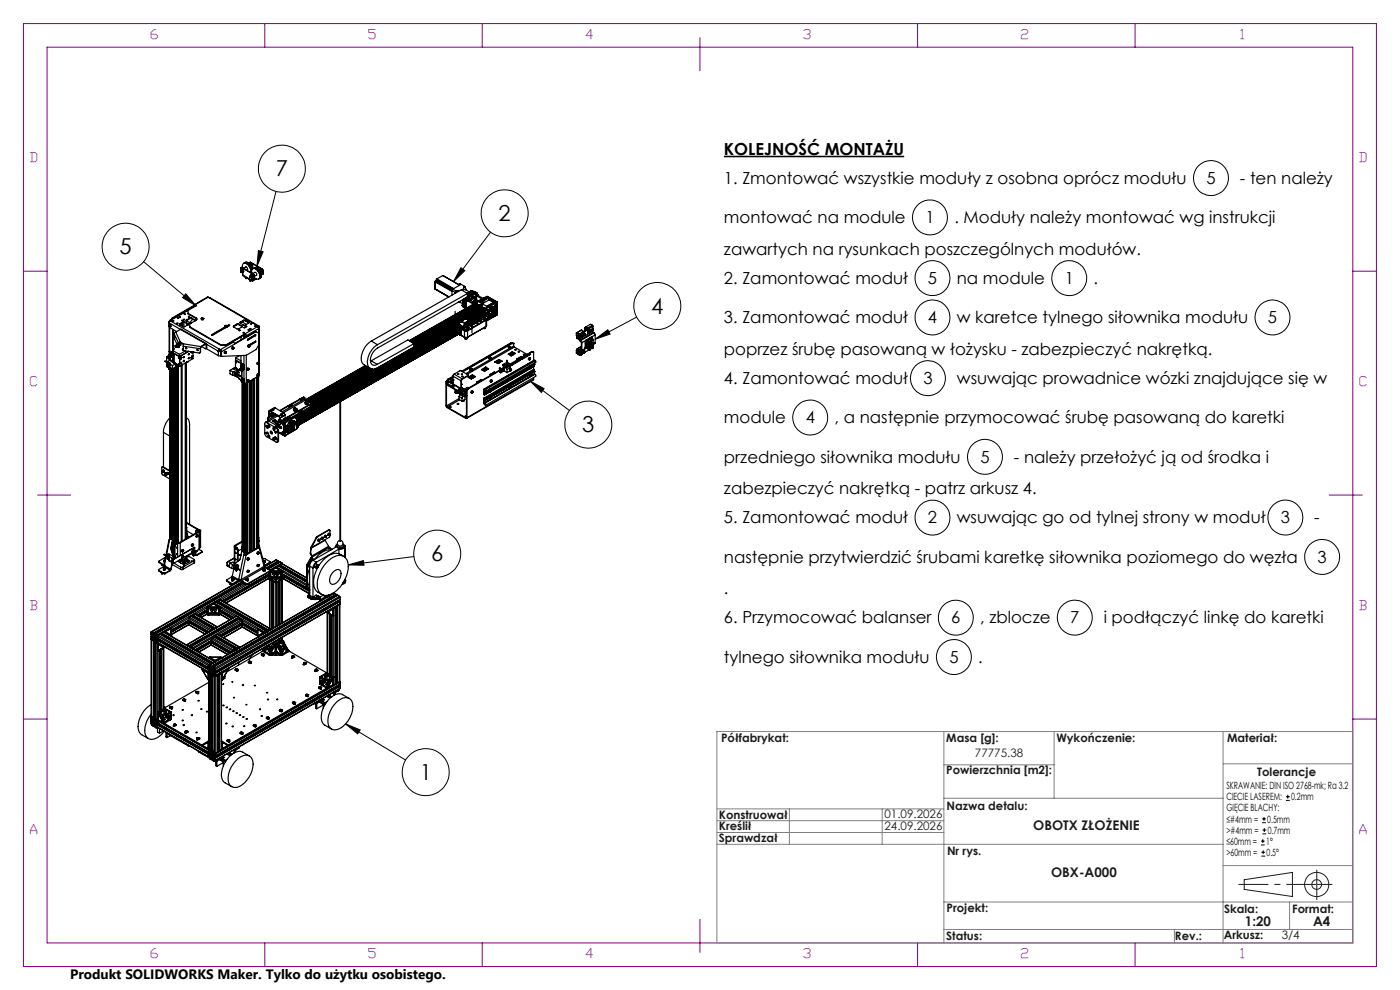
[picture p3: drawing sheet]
<svg xmlns="http://www.w3.org/2000/svg" width="297mm" height="210mm" viewBox="0 0 297 210" stroke-linecap="round" stroke-linejoin="round" font-family="sans-serif">
<defs><g id="words">
<g font-size="4.7">
<text x="58.5" y="37.4">7</text>
<text x="105.8" y="46.9">2</text>
<text x="25.4" y="54">5</text>
<text x="138.2" y="66.6">4</text>
<text x="123.5" y="91.7">3</text>
<text x="91.5" y="119.1">6</text>
<text x="89" y="165.4">1</text>
</g>
<g font-size="3.5">
<text x="153.6" y="32.8">KOLEJNOŚĆ MONTAŻU</text>
<text x="153.6" y="39">1. Zmontować wszystkie moduły z osobna oprócz modułu</text>
<text x="255.9" y="39">5</text>
<text x="263" y="39">- ten należy</text>
<text x="153.6" y="47.3">montować na module</text>
<text x="196.3" y="47.3">1</text>
<text x="202.5" y="47.3">. Moduły należy montować wg instrukcji</text>
<text x="153.6" y="54">zawartych na rysunkach poszczególnych modułów.</text>
<text x="153.6" y="60.2">2. Zamontować moduł</text>
<text x="196.9" y="60.2">5</text>
<text x="203" y="60.2">na module</text>
<text x="225.9" y="60.2">1</text>
<text x="232" y="60.2">.</text>
<text x="153.6" y="68.6">3. Zamontować moduł</text>
<text x="196.9" y="68.6">4</text>
<text x="203" y="68.6">w karetce tylnego siłownika modułu</text>
<text x="269" y="68.6">5</text>
<text x="153.6" y="75.3">poprzez śrubę pasowaną w łożysku - zabezpieczyć nakrętką.</text>
<text x="153.6" y="81.5">4. Zamontować moduł</text>
<text x="195.9" y="81.5">3</text>
<text x="203" y="81.5">wsuwając prowadnice wózki znajdujące się w</text>
<text x="153.6" y="89.8">module</text>
<text x="170.9" y="89.8">4</text>
<text x="177.1" y="89.8">, a następnie przymocować śrubę pasowaną do karetki</text>
<text x="153.6" y="98.1">przedniego siłownika modułu</text>
<text x="208" y="98.1">5</text>
<text x="215.1" y="98.1">- należy przełożyć ją od środka i</text>
<text x="153.6" y="104.8">zabezpieczyć nakrętką - patrz arkusz 4.</text>
<text x="153.6" y="111">5. Zamontować moduł</text>
<text x="196.9" y="111">2</text>
<text x="203" y="111">wsuwając go od tylnej strony w moduł</text>
<text x="271.7" y="111">3</text>
<text x="278.8" y="111">-</text>
<text x="153.6" y="119.4">następnie przytwierdzić śrubami karetkę siłownika poziomego do węzła</text>
<text x="279.5" y="119.4">3</text>
<text x="153.6" y="126.1">.</text>
<text x="153.6" y="132.2">6. Przymocować balanser</text>
<text x="201.8" y="132.3">6</text>
<text x="207.9" y="132.2">, zblocze</text>
<text x="227" y="132.2">7</text>
<text x="234.1" y="132.2">i podłączyć linkę do karetki</text>
<text x="153.6" y="140.6">tylnego siłownika modułu</text>
<text x="201.4" y="140.6">5</text>
<text x="207.5" y="140.6">.</text>
</g>
<text font-size="2.9" x="14.9" y="207.6">Produkt SOLIDWORKS Maker. Tylko do użytku osobistego.</text>
<g font-size="2.8" fill="#800080">
<text x="32" y="8.2">6</text>
<text x="78.2" y="8.2">5</text>
<text x="124.4" y="8.2">4</text>
<text x="170.5" y="8.2">3</text>
<text x="216.7" y="8.2">2</text>
<text x="263.2" y="8.2">1</text>
<text x="6.5" y="34.4">D</text>
<text x="288.5" y="34.4">D</text>
<text x="6.5" y="81.9">C</text>
<text x="288.5" y="81.9">C</text>
<text x="6.5" y="129.4">B</text>
<text x="288.5" y="129.4">B</text>
<text x="6.5" y="176.9">A</text>
<text x="288.5" y="176.9">A</text>
<text x="32" y="203.2">6</text>
<text x="78.2" y="203.2">5</text>
<text x="124.4" y="203.2">4</text>
<text x="170.5" y="203.2">3</text>
<text x="216.7" y="203.2">2</text>
<text x="263.2" y="203.2">1</text>
</g>
<g font-size="2.8" fill="#191924">
<text x="219.2" y="176">OBOTX ZŁOŻENIE</text>
<text x="223" y="186">OBX-A000</text>
<text x="264.1" y="196.5">1:20</text>
<text x="278.6" y="196.5">A4</text>
</g>
<g font-size="2.5" fill="#191924">
<text x="153" y="157.5">Półfabrykat:</text>
<text x="200.7" y="157.5">Masa [g]:</text>
<text x="206.8" y="160.6">77775.38</text>
<text x="224.1" y="157.5">Wykończenie:</text>
<text x="260.3" y="157.5">Materiał:</text>
<text x="200.7" y="164.3">Powierzchnia [m2]:</text>
<text x="266.7" y="164.5">Tolerancje</text>
<text x="152.5" y="173.6">Konstruował</text>
<text x="187.6" y="173.5">01.09.2026</text>
<text x="200.8" y="171.9">Nazwa detalu:</text>
<text x="152.5" y="178.5">Sprawdzał</text>
<text x="152.5" y="176">Kreślił</text>
<text x="187.6" y="176">24.09.2026</text>
<text x="200.9" y="181.3">Nr rys.</text>
<text x="200.8" y="193.5">Projekt:</text>
<text x="259.7" y="193.6">Skala:</text>
<text x="274.1" y="193.6">Format:</text>
<text x="200.7" y="199.3">Status:</text>
<text x="249.3" y="199.3">Rev.:</text>
<text x="259.6" y="199.2">Arkusz:</text>
<text x="271.9" y="199.2">3/4</text>
</g>
<g font-size="2.1">
<text x="260.2" y="167.4">SKRAWANIE: DIN ISO 2768-mk; Ra 3.2</text>
<text x="260.2" y="172.1">GIĘCIE BLACHY:</text>
<text x="260.2" y="169.8">CIECIE LASEREM:</text>
<text x="273.9" y="169.8">0.2mm</text>
<text x="260.2" y="174.5">≤#4mm =</text>
<text x="260.2" y="176.9">&gt;#4mm =</text>
<text x="260.2" y="179.2">≤60mm =</text>
<text x="268.6" y="179.2">1°</text>
<text x="268.9" y="174.5">0.5mm</text>
<text x="268.9" y="176.9">0.7mm</text>
<text x="260.2" y="181.6">&gt;60mm =</text>
<text x="268.7" y="181.6">0.5°</text>
</g>
</g></defs>
<g fill="none" stroke="#000" stroke-width=".25">
<path d="M51 57.5l.2 .2zM51 57.6l.1-.1 .2 .1-.1 .1M51.1 57.5h.3v.1l-.2 .1M51.1 57.5h.1M51.1 57.7h.1M51.2 57.4v.1M51.2 57.4h.1M51.2 57.2v.2M51.2 57.8h.1M51.2 57.2h.4M51.2 57.2l.1 .1M51.3 56.8h-.2v.7"/>
<path d="M51.3 56.8l2.4 1.4M51.3 57.8l.2 .2v.3M51.4 57.7h.1M51.3 57.3l-.1 .1M51.3 57.3l.2 .2M51.3 57.3l.1 .1M51.3 56.7l-.2 .1M51.3 56.7v.1M51.3 56.7l2.5 1.5M51.4 57.7l.1 .1M51.4 57.2h.2M51.4 57.4l.1 .1"/>
<path d="M51.5 57.5v.1M51.5 57.5v.2M51.5 56.8a.67 .67 0 0 1 .2-1 .67 .67 0 0 1 .9 .4l.5 .8v.8M51.5 57.7h-.1M51.5 57.7v.1M51.5 58.3l2 1.3M51.5 58.3l1.9 1.2M51.5 57.6v.1M51.6 57.2l.1 .3M51.6 57.2l-.2 .2M51.6 56.9l.5-.3a.37 .37 0 0 1 .4 .3 .37 .37 0 0 1-.1 .4M51.6 57.6l-.1 .2"/>
<path d="M51.7 57.6h-.1M51.7 55.9a1.49 1.49 0 0 1 1.5 1.9M51.7 57.5l-.2 .1M51.7 57.5l-.1 .1M51.7 57.5v.1M51.9 55.8a.93 .93 0 0 1 1.4 .7l.2 .6M52 55.7a1.32 1.32 0 0 1 1.5 1.4M52 58.7l.1 .2M52 55.8a1.35 1.35 0 0 1 1.2 2M52.1 58.9l.1 .2 .2-.2M52.1 58.9h.2M52.1 59h.2"/>
<path d="M52.1 58.8v.1M52.2 55.8a1.49 1.49 0 0 1 1 1.8M52.3 55.9a1.58 1.58 0 0 1 .9 1.6M52.5 56l.5 .6 .2 .6M52.9 59.2l.1 .2M53 58.7l.1 .2zM53 58.7l.2 .1-.1 .1M53 59.4v.2l.2-.2M53 58.7h.1M53 59.6h.1M53 58.6h.4l-.2 .3M53 59.4h.2"/>
<path d="M53 59.6h.2M53 59.3v.1M53.1 58.5h.1M53.1 56.1a.35 .35 0 0 1 .5 .1 .35 .35 0 0 1-.2 .5M53.1 55.7h-.1v.2M53.1 55.7l2.5 1.4M53.2 58.4l-.1 .1M53.2 58.4h.3M53.2 58.4h.1M53.2 55.7h-.2M53.2 55.7h-.1M53.2 55.7l2.5 1.4"/>
<path d="M53.3 58.9h.1M53.2 58.4l.2 .2M53.2 58.4h.2M53.3 57.9l.1 .1a.67 .67 0 0 1 .2-1 .67 .67 0 0 1 1 .3 1.16 1.16 0 0 1 .1 1.9l-.7-.3M53.3 57.8h.1M53.4 58.3l.1 .1M53.4 58.4v.2M53.4 58.6l.1 .1M53.4 58.6v.2M53.4 58.8l-.1 .1M53.4 58.8v.1M53.4 59.5l.2 .1"/>
<path d="M53.5 58.7l-.1 .1M53.5 58.4l.1 .2M53.5 59.4l.1 .1M53.5 58.4l.2 .2M53.5 58.4h-.1M53.5 59.4l-.1 .1M53.5 59.1v.3M53.6 58.1l.4-.3 .4 .2 .1 .3-.5 .4M53.6 58.7v.1M53.6 57a1.45 1.45 0 0 1 1.3 2.2M53.6 59.5v.1M53.7 58.6l-.2 .1"/>
<path d="M53.7 58.6l-.3 .3M53.7 58.2l.2 .3M53.8 59.2l-.3 .1M53.8 58.2l.2 .3M53.8 58.2h-.1M53.8 56.9a.98 .98 0 0 1 1.5 .8l.1 1-.4 .3M53.9 59.1l-.1 .2-.4-.2v.4M53.9 58.5v.6M53.9 56.8a1.38 1.38 0 0 1 1.6 1.6l-.3 .6M54 56.9a1.33 1.33 0 0 1 1.1 2M54 59.1l-.2 .1M54 58.5h-.1"/>
<path d="M54 59.1h-.1M54 58.5v.6M54.1 57a1.49 1.49 0 0 1 1.1 1.7M54.3 57a1.67 1.67 0 0 1 .9 1.6M54.3 59.1l-.7 .4M54.4 59.2l-.8 .4M54.5 57.2l.4 .4 .2 .7M55 57.2a.36 .36 0 0 1 .5 .2 .36 .36 0 0 1-.1 .4M55.6 57.1l.2 .3M55.7 57.1l.1 .3M55.7 57.1h-.1M55.8 58l-.1 .2-.2-.1"/>
<path d="M55.8 57.4v.6M55.8 58l-.1 .2M55.8 57.4h.1M55.8 58h.1M92.4 59.6l-.1 .2 3.5 2v-.4M92.4 59.6l3.4 2h-.1M92.4 59.6l-.1 1.7M92.5 59.6h-.1M92.5 59.6l3.1 1.8M92.6 59.4l-.1 .2M92.6 59.4l3.1 1.8M92.7 59.2l-.1 .1 3.4 1.9h-.1"/>
<path d="M92.7 59.2l3.4 2-.3 .1M92.7 59.2l-.1 .2M93.9 58.4l3.5 2M93.9 58.4l3.5 2.1 .4-.1M93.9 58.4l-1.2 .8M35.3 77.7l.6 .4M35.3 77.7l.6 .3M35.3 75.8v1M35.3 76.9v.8M35.3 75.8l.6 .3M35.5 75.6l-.2 .2M35.5 75.6l.5 .3"/>
<path d="M35.5 76.9l-.5-.3 .5 .4M35.5 76.7l.5 .3v1l.6 .3 .6-.4v-.7M35.5 76.7l.4-.3 1.3 .8M35.5 76.7v.7l.2 .1M35.7 77h.1M35.7 77.4v.1M35.7 77l.2 .2zM35.7 77.5l.2 .2zM35.8 77.5h.1M35.8 77.4h-.1M35.8 77.1h.1M35.8 77.5v.1"/>
<path d="M35.8 77.1l.1 .1M35.8 77.6h.1M35.8 76.9l-.1 .1M35.8 75.4l-.3 .2M35.8 75.4l.1 .1M35.8 75.4h.1M35.8 76.9l.2 .2-.1 .1M35.8 76.9l.1 .2M35.8 77.4l.2 .1-.1 .2M35.8 77l-.2-.1 .1 .1M35.8 77.4l-.2-.1 .1 .1M35.8 68.5l.1 6.7"/>
<path d="M35.8 77.4h.1M35.8 69.2l.2 .3 1.5 .8M35.8 77.5l.1 .1M35.8 68.5l2.5 1.4M35.9 75.2v.3l.2 .1M35.9 78.1v.2l.2 .1M35.9 78.1h.1M35.9 69.1l.2 .2M35.9 78l1 .4M35.9 76.1l.1 .2M35.9 78l.1 .1M35.9 78.3l.4 .4"/>
<path d="M35.9 75.2l.2 .2v.2zM35.9 78.1l.2 .1v.2zM35.9 69l.2 .1v.2l-.2-.1zM35.9 75.2l.2 .1v.3M35.9 68.2v.1M35.9 78h.1M35.9 69v.1M35.9 69h.4v.1l-.2 .2M35.9 69l.2 .1v.2M35.9 75.4h.2M35.9 78.3h.2M35.9 74.5h.1"/>
<path d="M35.9 77.1v.1M35.9 77.6h.1M35.9 75.6l.1 .1M35.9 77.6l.1 .1M35.9 76.1l.2 .2M35.9 77.9v.1M35.9 69l.2 .2h-.2zM35.9 76.1h.1M35.9 75.5l-.1 .1h.4M36 74.6h-.1M36 74.5h.1M36 68.1l-.1 .2"/>
<path d="M36 75.3v.1M36 75.3h.1M36 78.2v.1M36 78.1l.1 .3M36 76.3l.8 .5M36 76.3h.1M36 74.6l.3 .1M36 68.1h.1M36 69.5v5M36 76v.2M36 78.2h.1M36 75.3l-.1 .1"/>
<path d="M36 78.2l-.1 .1M36 75.9l-.1 .2M36 76l-.1 .1M36 75.4h.1M36 78.3h.1M36 69.1h.1M36 75.9v.1M36 78v.1M36 77.2l.6 .3M36 69.1l-.1 .1M36.1 75.1l.2 .2-.2 .3M36.1 78.5v35.2"/>
<path d="M36.1 75.1l-.2 .1M36.1 76.3l.8 .5M36.1 74.5l-.1 .1M36.1 74.5l.3 .2M36.1 78h-.1M36.1 68l-.3 .5M36.1 75.6h.1M36.1 78.4h.1M36.1 74.9v.2M36.1 68l10.5 6.1M36.1 74.9l.1 .3M36.1 75.1l.1 .1"/>
<path d="M36.1 78l-.1 .1M36.2 75.1h.1M36.2 75.6l.1 .1M36.2 78.4h.1M36.2 75.5h.1M36.2 75.5v.1M36.2 67.9l-.2 .2M36.2 75.5l.2 .1M36.2 78.6l.1 34.6M36.2 67.9l-.1 .1M36.3 78.1v.2l-.2 .1M36.3 78.6v34.6"/>
<path d="M36.3 74.7l.1 .2M36.3 75.7v.1M36.3 78.7v34.5M36.3 75.7l-.3 .2M36.3 75.8l-.3 .2M36.4 74.7l.1 .2M36.4 74.7h-.1M36.4 75.6l-.1 .1M36.4 78.6l-.1 .1M36.4 74.9v.7M36.4 78.2v.4M36.5 75.6l-.2 .2"/>
<path d="M36.5 78.6l-.1 .1M36.5 74.9v.7M36.5 78.2v.4M36.5 78.7l-.1 34.7M36.5 74.9h-.1M36.5 75.6h-.1M36.5 78.6h-.1M36.5 67.4l-.1 .4M36.5 67.4l.2 .1M36.6 77.5v1.1l.1-.1M36.6 76.6h.1M36.6 68l.3 .1z"/>
<path d="M36.6 69.8v6.8M36.7 68.1h.1M36.7 78.6v35M36.7 67.5l-.1 .1M36.7 73.8l.2 .1M36.7 69.9v6.8M36.7 78.4v.1M36.7 74.9l1.4 .7M36.7 74.4l1.4 .8M36.7 78.5l-.3 .2M36.8 74.9v1.8M36.8 78.4v39.3"/>
<path d="M36.8 76.8l.1 .2M36.9 73.9l.1 .1-.3 .1h.1M36.9 76.8l.1 .2M36.9 73.9v.2M36.9 76.8h-.1M36.9 70.8l.1 1 .9 1.9v-.1M36.9 77h.1M36.9 78.4h.1M36.9 78.1v.3M36.9 70.8l1 2.1M37 75h.1M37 75l1.1 .7"/>
<path d="M37 75v1.9M37 77h.1M37 77l1.1 .7M37 77h-.1M37 77.1h.1M37 78v37.7M37.1 71.4v.2zM37.1 77.1h.1M37.1 78v37.7M37.2 77.2l-.6 .3M37.3 70.4l-.4 .4M37.3 73.4a.22 .22 0 0 1 .3 0 .22 .22 0 0 1 0 .3 .22 .22 0 0 1-.3 0z"/>
<path d="M37.3 70.4l.9 2.1M37.3 77.2v37.7M37.3 73.7h.2M37.4 77.2v37.7M37.5 68.6h.2zM37.5 68.6h.2M37.6 73.1l-.9 .4M37.6 73.4v.3M37.7 67.4l.2 .1h-.1zM37.7 72.8l.1 .2zM37.7 67.5h.2M37.7 77.5v37.5"/>
<path d="M37.9 75.9l.1 .2zM37.9 72.9v.7M37.9 75.9h.1M37.9 77.1h.1M38.1 73.6l-.2 .1M38.1 73l.2 .1M38.1 73.3h.1M38.1 67.3h.1M38.1 72.8l-.2 .1M38.1 72.8v.8M38.1 75.2v.4M38.1 73.6h-.2"/>
<path d="M38.1 77.7h.1M38.1 75.7v2M38.1 75.6h.1M38.1 75.6v.1M38.1 68.7v.2l.9 .4 .9-.4v-.2M38.1 68.8v.1M38.1 68.7v.1M38.2 72.5l-.3 .4M38.2 72.7l-.1 .1M38.2 72.5l.7 .4M38.2 72.5v.2M38.2 72.7l.7 .4"/>
<path d="M38.3 69.9l.2-.1 5.3 3.1M38.3 69.9l5.3 3M38.3 69.9l-1 .5M38.3 76.1h.1M38.3 76.9h.1M38.3 73.1l.1 .1-.3 .1M38.3 73.1v.2M38.5 75.8v.2zM38.5 77h.1l-.2 .2zM38.5 75.8h.1M38.5 77h.1M38.5 68.8l-.1 .2"/>
<path d="M38.5 68.8l.1 .1-.1 .2M38.5 77.5v37.4M38.6 67.9l.2 .1zM38.6 68h.2M38.6 77.4v37.4M38.7 68h.1M38.7 68.5v.7M38.8 74.2l.1 .1M38.8 68.3h.4M38.8 68.4h.4M38.8 74.1v.1M38.8 68.3v.1"/>
<path d="M38.8 68.3l-.7 .4M38.8 68.4l-.7 .4M38.8 74.1h.1M38.9 74.1l.2 .3 3.2 .5 .2-.2M38.9 73.9l-.2 .1 .1 .2M38.9 74.1h-.2M38.9 66.4h-.2l-2.6 1.5M38.9 73.4l3.6 .6M38.9 73.4v.7M38.9 66.4l-2.7 1.5M38.9 75.7h.2l-.1 .2zM38.9 72.9v.5"/>
<path d="M38.9 67.8h.2M38.9 72.9l3.7 .6M39 76.5h.1l-.2 .2zM39 75.6l.1 .1M39 76.4l.1 .1M39 67.8h.1M39 68.4v.9M39.1 66.7h.2M39.2 66.7h.1M39.2 68.3v.1M39.2 68.3l.7 .4M39.2 68.4l.7 .4"/>
<path d="M39.3 77v37.4M39.3 74.4l-1.2 .8M39.4 73.8l.2 .1M39.4 77v37.3M39.5 76.9v37.4M39.5 67.9v.2l.8 .4h.3M39.5 68h.1M39.5 67.9v.1M39.7 67.9v.2M39.7 68.7v.3M39.8 76.8h.1M39.8 67.9v.3"/>
<path d="M39.8 68.7v.3l.1-.2M39.8 76.8l-.3 .1 .2-.1M39.9 66.5l1.8 1M39.9 65.9v.7l1.8 1M39.9 65.9l-1 .5M39.9 68.7v.1M39.9 68.8l.1 .1M40 67.2h.2M40 74.5l-1.9 1.1M40.1 75l.1 .1M40.1 75.8l.1 .1M40.3 69.3l6.6 3.9"/>
<path d="M40.3 67.4h.3M40.3 67.6h.3M40.3 67.4l-.8 .5M40.3 67.4v.2M40.3 67.6l-.8 .4M40.5 74.6v.1l.2-.1M40.6 75.8v.2zM40.6 75.8h.1M40.6 67.4l.7 .5M40.6 67.4v.2M40.6 67.6l.7 .4M40.7 75.5h.2l-.2 .2z"/>
<path d="M40.7 74.6v.3l.2-.2M40.8 75.4l.1 .1M40.9 74.7h.1M40.9 67.7l-.7 .8M41 74.7v1.4l-2.9 1.6M41.1 64.8l.1 .1M41.1 64.8l-4.6 2.6M41.2 64.9l-4.5 2.6M41.3 67.9v.2M41.3 68h.1M41.3 67.9v.1M41.4 64.7l-.3 .1"/>
<path d="M41.4 64.8l-.2 .1M41.4 64.7l.3 .1-1.8 1.1M41.4 64.7v.1M41.4 64.8l.2 .1M41.5 64.9h.1M41.7 67.5l.1 .2-.1 .2-1.4 .8v.8l6.6 3.8M41.7 67.6l.1 .1M41.7 67.5v.1M41.8 74.2l.2 .1M42.5 74.7v.1M42.5 73.9v.8M42.5 73.9v.1"/>
<path d="M42.6 73.5l-.1 .5M42.6 73.6l-.1 .3M42.6 73.5v.1M42.7 67.6l.2-.2 .2 .2M42.7 67.6v.2l.2 .1 .2-.1v-.2M42.8 73.5l.8 .5 .1-.1M42.8 67.6h.1M42.9 67.6h.1M42.9 67.5l-.1 .1M42.9 67.5h.1M42.9 67.5v.1M43 67.6h.1"/>
<path d="M43 67.5l-.1 .1M43 67.5v.1M43.1 67.6h.1M43.1 67.6h-.4M43.6 72.9l.3 .2M43.6 73.1h.1M43.6 72.9l-1 .6M43.6 72.9v.2M43.6 73.1l-1 .5M43.7 73.1v.8M43.7 73.9l2.6 1.6M43.8 73.9l-.1 .1"/>
<path d="M43.9 73.8l-.1 .1M43.9 73.1v.7M43.9 73.1h-.2M43.9 73.8l-.2 .1M43.9 73.1l2.4 1.4M44.2 63l-3 1.7M44.2 63l-2.8 1.7M44.2 63l.1 .1M44.3 63.1l10.7 6.1M44.3 63.1l10.5 6.1M46.3 74.5h.5M46.3 75.5h.5"/>
<path d="M46.3 74.5v1M46.4 74.4h.3M46.4 74.4l-.1 .1M46.6 74.1l-.3 .4M46.6 74.2l-.2 .2M46.6 74.1v.1M46.6 74.1l.1 .1M46.6 74.2l.1 .1M46.7 74.4l.1 .1M46.7 74.2l.3 .4M46.7 74.3l.2 .2M46.7 74.2v.1"/>
<path d="M46.8 74.5v1M46.8 74.4h-.1M46.9 73.2h1M46.9 73.2v.1M46.9 74.5l.1 1.1M46.9 73.3h1M46.9 74.5l.1 .1M46.9 74.5h-.1M46.9 75.4l-.1 .1M47 74.6v1M47.6 74.6l.1-.1 .3 .1-.3 .1v.3l-.1-.1zM47.8 69.1h.4"/>
<path d="M47.8 69.3h.4M47.8 69.1v.2M47.8 69.3l-2.9 1.7M47.8 74.8h.1M47.8 69.4l.1 .1M47.8 69.4v.1M47.8 69.4l-2.9 1.6M47.9 74.9l-.1 .1M47.9 69.2h.1M47.9 74.8h-.1l.1 .1M47.9 69.1v.1M47.9 73.2v.1"/>
<path d="M47.9 69.1l.1 .1v-.1M47.9 69.1h.1M47.9 74.8v.1M48 74.6l-.1 .3M48 69.5l-2.9 1.6h-.2v-.1M48 69.2h.1M48 69.1v.1M48.2 69.1h.1M48.2 69.1l-.1 .2-.3-.1M48.2 69.1v.2M48.5 68.9h.2v.2M48.5 69.1h.2"/>
<path d="M48.5 68.9l-.3 .2M48.5 68.9v.2M48.5 69.1l-.3 .1M48.7 69.1l-.5 .2M48.8 78.6l.6 .3M48.8 78.6l.6-.4 1.3 .7M48.8 78.6v.7l.6 .3M49.4 78.9v.7M49.4 72.5l.1 .1M49.4 79.6h.3M49.4 78.9h.4M49.4 73.9h.1"/>
<path d="M49.4 73.9l.1 .1v-.1M49.5 74l-.1 .1M49.5 72.6l.3 .4M49.5 72.6l-2.8 1.6M49.6 73.7l-.1 .3M49.6 69.1l-.1 .2 .8 .5 1.1-.5-.1-.2M49.6 69.3h-.1M49.6 73.7l-.2-.1-.2 .1-.1 .2 .3 .2M49.6 73.7l-.3 .1 .1 .3M49.6 69.1v.2M49.7 79.5l.2-.1 .1 .2M49.7 79.6l.1-.1v.1"/>
<path d="M49.7 79.6h.1M49.7 79.2h.1M49.8 78l-.1 .3M49.8 79.5v.1M49.8 79.5h.1M49.8 79.1v.1M49.8 79.1h.1M49.8 78l.8 .5M49.8 73l-2.8 1.6M49.8 78.9v.1M49.8 79.3v.1M49.8 78.9l.5 .3"/>
<path d="M49.8 78h-.1M49.8 79.5l-.1 .1 .1 .1 .1-.1M49.8 79.6h.1M49.8 79l.2 .1M49.8 79.2h.1M49.8 79.5l.1 .1M49.8 79l.1 .2M49.8 78h.1M49.8 78l.9 .5M49.8 79.2h-.1M49.8 79.6h-.1M49.8 79.7l.9 .6"/>
<path d="M49.9 79.6h.1M49.9 79.2h.1M49.9 79.7l.4 .2M50 76.4v1.7M50 76.4l1.1 .7M50 76.4h.1M50 79.6l-.1 .1M50 79.1l-.1 .1M50 79.5l.1 .2M50 79.1l.1 .2M50 79.5h.1M50 79.1h.1"/>
<path d="M50 75.9l1.1 .6M50 75.9v.5l1.1 .6M50 79.6l.1 .1M50 79.2l.1 .1M50.1 78.1v.1M50.1 78.1l.1 .1M50.1 79.7h.1M50.2 76.8l-.1 .1M50.2 78.1h-.1M50.2 79.3h-.1M50.3 68.7h.3M50.3 68.9h.3"/>
<path d="M50.3 68.7l-.7 .4M50.3 68.7v.2M50.3 79.2v.7M50.3 68.9l-.7 .4M50.3 78.6l.1 .1M50.3 78.6h.1M50.4 78.7h.1M50.4 78.7v.1M50.6 68.7l.7 .4M50.6 68.7v.2M50.6 68.9l.7 .4M50.7 78.5h.1"/>
<path d="M50.7 78.5h-.1M50.7 79.7l-.4 .2M50.7 78.9l-.4 .3M50.7 78.9v.7M50.7 78.4l-.1 .1M50.7 70.1h.2M50.7 78.4l.6 .4M50.8 78.2l-.1 .2M50.8 75.4l-.8 .5M50.8 78.2l.6 .4M51 68.3v.2M51 68.5h-.1"/>
<path d="M51 71.5h.1M51 79.8l-.7-.3 .7 .4M51.1 77v.1M51.1 71.4v.7M51.1 75.4v2.7M51.2 78h.1M51.2 77.9l.2 .1v.2zM51.2 78l-.4 .2M51.2 78v.1M51.2 77.8v.3l.2 .1M51.2 77.8l.3-.1 .1 .4M51.2 77.8l.3 .3"/>
<path d="M51.2 78.2h.3M51.3 78h.1M51.3 78.8v1.8M51.3 78l.1 .1M51.3 78.7v1.9M51.3 78.7v.1M51.3 77.1h.1M51.3 69.3h.1M51.3 77.1v.1M51.3 69.1v.2M51.3 78.2h.1M51.3 68.3l1 .5"/>
<path d="M51.4 77.2l-.1 .6M51.4 78.6l-.1 .2M51.4 78.6l-.1 .1M51.4 78h.1M51.4 78.6h.1M51.4 77.2l.3 .2M51.4 77.5l.2 .1v.3M51.4 77.5l.2 .3M51.4 77.5v.2M51.4 78l-.2 .2M51.4 77.1v.1M51.4 77.1l.3 .2"/>
<path d="M51.4 78.2h.1M51.5 78.1l-.1 .1M51.5 77.7h.1M51.5 70.6h.3zM51.5 78.2l.2 .1M51.6 78.1l-.1 .1M51.6 70.7h.2M51.6 78.1l-.2 .1M51.6 78.1h.1M51.6 78.1l.2 .1M51.6 71.1l.2 .1M51.7 77.4l.1 .2"/>
<path d="M51.7 67.9h.3M51.7 68h.3M51.7 67.9v.1M51.7 67.9l-.7 .4M51.7 68l-.7 .5M51.7 77.3l.1 .2M51.7 69.5l.3-.1zM51.7 77.3v.1M51.7 78.3l-.3 .3M51.7 78.3v.1M51.7 78.4l-.3 .2M51.7 71.1l.2 .1"/>
<path d="M51.8 78.4v2h-.3M51.8 71.2h.4M51.8 71.2v.5M51.8 75.4v2M51.8 78.2l-.1 .1M51.8 69.5h.2M51.8 77.6v.6M51.8 78.2l-.1 .2M51.8 77.5v.7M51.8 77.5v.1M51.8 78.2h.1M51.9 71.2h.2"/>
<path d="M51.9 71.2h-.1M52 70.8l.2 .4M52 70.9l.1 .3M52 70.8l-4.1 2.4M52 70.8v.1M52 70.9l-4.1 2.4M52 67.9l.7 .4M52 67.9v.1M52 68l.7 .5M52.1 69.3h.2M52.1 71.2h.1M52.2 71.2v.2"/>
<path d="M52.2 75.3v6M52.5 73.4l.1 .1M52.6 73.3v.2M52.6 78.4h.1M52.6 78.2v.4M52.6 78.3h.2l-.1 .1zM52.7 70h.1M52.7 78.3l-.1 .1M52.7 78.3h.1M52.7 78.3l.1 .1M52.7 68.3l.1 .2-.8 .5-1-.5M52.7 68.5h.1"/>
<path d="M52.7 68.3v.2M52.8 78.2v.1l-.2 .3M52.8 78.2l-.2-.1-.2 .1 .2 .4M52.8 78.2h-.2M52.8 73.2l-.2 .1 .1 .3M52.8 73.2l.2 .1M52.8 73.4l.1-.1 .1 .2M52.8 73.4l.2 .1M52.8 73.4h.1M52.8 73.4v.1h.2M53 73.3v.2l-.3 .1M53 73.3l-.3 .1v.2"/>
<path d="M53 69.8h.2M53.2 68.7h.2M54.1 69.2h.2M54.1 71.1l.1 .1M54.1 71.1l-1.6 1h.1M54.1 72.5l.1 .1M54.1 72.5l-1.2 .7M54.2 72.4v.2M54.2 71l-1.6 .9v.2M54.2 71v.2M54.2 71l-.1 .1M54.2 72.4l-.1 .1"/>
<path d="M54.2 72.6l-1.2 .7M54.2 72.4l-1.4 .8M54.2 71.2l-1.6 .9M54.3 70.4l.6 .3v2.5l-.6 .9-2.1 1.3-5.2 .2M54.3 70.4l-4.5 2.6M54.3 70.4l-.1-.1-4.4 2.6M54.6 79.9v36.3M54.6 69.3l.3 .4M54.6 69.3l-2.6 1.5M54.7 79.9v36.3M54.8 77.1h.1M54.8 79.6h.1h-.1"/>
<path d="M54.8 79.6h.1M54.8 77.1h.1v2.3M54.8 79.6l.1-.1v.3M54.8 69.2h.2v.1M54.8 69.3l.1 .1M54.8 69.2l-.2 .1M54.8 69.2v.1M54.8 77.1v.1v-.1M54.9 79.8l-.1 36.3M54.9 76.9v.3l-.2 .1M54.9 79.4l.1 .2-.3 .2M54.9 69.4v.3"/>
<path d="M54.9 76.9h-.3l-.1 .1 .2 .3M54.9 79.4h-.4v.2l.2 .2M54.9 76.9l-.2 .4M54.9 79.4l-.2 .1v.3M54.9 69.4l-.1 .1M54.9 69.7v7.2M54.9 69.7l-2.7 1.5M54.9 79.8l-2.7 1.5M54.9 69.4v.1M55 69.6l-.1 10.2M55 69.3l-.1 .1M55 69.3v.8"/>
<path d="M77.5 77.6l-12.8 7.2M77.5 77.6l-17.4 10M77.8 77.7l-12.9 7.3M77.9 77.7l-12.8 7.3M78.1 77.9l-12.8 7.3M78.2 78l-12.8 7.2M78.4 78l-12.9 7.3M78.5 78.1l-12.8 7.3M78.7 78.2l-12.8 7.3M78.7 76.5l-.1 .1M78.7 76.5l1.3 .8M78.8 72.3a4.2 4.2 0 0 0-1.9 4.7l.3 .4 1.4 .8"/>
<path d="M78.8 72.3l1.3 .8M78.8 78.3l-12.8 7.3-1.2-.7-.1-.3M79 78.3l-12.5 7.1M79.8 78.2l-13.1 7.4M80.1 73.1a4.1 4.1 0 0 0-1.9 4.7l.8 .5 1-.3 22.5-12.8-.3-.1-14.4 8.2M87.1 72.5l14.1-8 .2 .1-14 8M87.8 72.9l-7.8 4.4M87.8 72.9v.7M87.8 72.9l-1.3-.8-7.8 4.4M92.3 61.3l2.9 1.7-2.6-1.6M92.3 61.3l2.9 1.7M95.6 61.4l.1 .2"/>
<path d="M95.6 61.3v.1M95.7 61.6h.1M95.8 61.4l.1 .2M95.8 61.3l.2 .1M95.8 61.3v.1M95.9 61.2l-.3 .1M95.9 61.2l-.3 .2M95.9 61.6l.7 .4M95.9 61.6v1M96.1 61.3l.7 .4M96.1 61.3l-.2 .3M96.1 79.8v1.5h-.1"/>
<path d="M96.1 79.8l1.7 1M96.1 80l-1 .5-.4 .5v5.1M96.1 79.8l-1.1 .7M96.3 79.4l-.2 .4M96.3 79.4l1.5-.8 1.4 .9v.1M96.3 79.4l1.7 1M96.6 66v.7M96.6 62v.2M96.8 61.7l-.2 .3M96.9 69.8h.1M96.9 69.1l-34.1 19.5M96.9 69.3l-34 19.3"/>
<path d="M96.9 69.2l-34 19.4M96.9 69.6l-33.9 19.3M96.9 69.6l-33.9 19.4M96.9 69.7l-33.9 19.3M96.9 69.7l-33.9 19.4M96.9 61.7l-.3 .5M96.9 69.8l-33.9 19.4M96.9 68.8l.1 .1M96.9 68.8v1M96.9 61.7h-.1M96.9 69.8l-33.9 19.3M96.9 69l-33.9 19.3"/>
<path d="M97 68.9v.9M97 68.7l-34.2 19.5M97 68.7l-.1 .1M97 68.7h.1M97 68.7v.2M97.1 79.3l.2 .1h-.2zM97.1 79.4h.2M97.3 60.4l.2-.2zM97.3 69.2l.2 .1M97.3 69.3h.1zM97.3 68.9v.1M97.3 70.8l.1 .1"/>
<path d="M97.3 69.3h.1M97.4 64l.7 .4M97.4 68.9l-.1 .1M97.4 68.8h.1M97.4 70.9h.1M97.4 70.9l.1 .1M97.5 68.8v.1M97.5 68.8h.1M97.5 64.1h.1M97.5 64.1h-.3M97.5 71h.1M97.5 70.9h.1"/>
<path d="M97.5 70.9v.1M97.5 68.8l-.1-.1-.1 .2M97.5 68.9l-.2 .1v.2M97.5 69.2h.1M97.5 60.2l.1 .1M97.5 68.9l.2 .1M97.5 69.2l.1 .1M97.5 69.2h.2M97.6 71h.1M97.6 69l.2 .1-.3 .2zM97.6 69.1l-.1 .1M97.6 70.3h.1"/>
<path d="M97.6 69.1l.1 .1M97.6 70.3l.1 .1M97.6 71l.2 .1M97.6 70.7h.1M97.7 61.6l-.8 .1M97.7 69.2l-.1 .1M97.7 69v.2l-.2 .1M97.7 70.7h.1M97.7 69l-.3 .2 .1 .1M97.7 70.4v.1l-25.5 14.5M97.7 70.6l-.1 .1M97.8 70.6l-25.6 14.5"/>
<path d="M97.8 68.2v.1M97.8 70.3l-.1 .1M97.8 68.3h.1M97.8 68.3l-.8 .4M97.8 68.2h.1M97.8 70.4h-.1M97.8 71.1l.7 .4M97.9 70.3h-.1M97.9 79.3l.2 .1-.1 .1zM97.9 79.4h.2M97.9 68.1l-.1 .1M97.9 68.2h-.1"/>
<path d="M97.9 70.2l-.1 .1M97.9 70.2l-25.7 14.5M97.9 68.1v.1M97.9 68.1l.6 .4M97.9 68.2l.6 .3M97.9 70.2l-.3 .1M97.9 69.8v.4M97.9 69.8l.6 .4M98 69.8h.1M98 79.9h.2M98 64.8l.1 .1M98 61.6l.7-.2 .9 .5"/>
<path d="M98 69.8l.7 .4 .4-.1M98 69.8h-.1M98.1 64.7l-.1 .1zM98.1 64.9h.1M98.1 63.6v.6M98.1 63.6v1.4M98.1 65l.4 .2zM98.3 69.7l-26.1 14.8M98.4 69.1l-1.4 .7M98.4 60.8l-.1 .5-.4 .2M98.4 60.8l.3 .3M98.4 69l4.5-2.5-4.5 2.6"/>
<path d="M98.5 65.3l.3 .2M98.5 63.4v1.9M98.5 65.3l.1 .1M98.5 68.5h.1M98.5 71.5h.7M98.5 70.2h.7M98.5 71.5h.1M98.5 70.2v1.3M98.6 60.7l-.8-.4-1.7 1M98.6 60.7l-.2 .1M98.6 60.7l.1 .1v.3M98.6 71.8l.2 .2 .3-.2"/>
<path d="M98.6 69.8l-.1 .2 .2 .2 .4-.1M98.6 69.8h.5v.3M98.6 71.8l.1 .1 .4-.1M98.6 65.4h.1M98.6 69.8l.1 .3M98.6 68.5h.1M98.6 63.3v2.1M98.7 61.1l.3 .5M98.7 71.6h.1M98.7 68.5h.1M98.7 70.1h.1M98.7 70.1h.3"/>
<path d="M98.7 70.1h.2M98.7 68.5l-.3 .6M98.7 65.4l.1 .1M98.8 71.6h.2M98.8 63.2h.1M98.8 63.2l.1 .1M98.8 63.2l-.1 2.2M98.8 67.6l-1 .5M98.8 67.6l-.9 .5M98.8 67.6l.6 .3M98.9 63.3h.1M98.9 69.4a.33 .33 0 0 1 .6 .1 .31 .31 0 0 1-.3 .2 .31 .31 0 0 1-.3-.3z"/>
<path d="M98.9 70.1v.1M98.9 63.3v2.1M98.9 70.1h.1M99 69.5h-.1M99 69.5h.5M99 71.6h-.2M99 69.3v.2M99.1 63.1l-.2 .2 .3 .2M99.1 63.1l.2 .1M99.1 71.6l-.3 .1-.2-.1v.2M99.1 71.6v.2M99.1 69.5h.2"/>
<path d="M99.2 62.3v.7l-19.1 10.8a2.83 2.83 0 0 0-1.3 3.4l.6 .3 .6-.2M99.2 71.5h.1M99.2 63.8l1.2 .7M99.2 63.5v.3M99.2 62.3l-19.1 10.8M99.2 62.3l-1.3-.8-19.1 10.8M99.2 69.4l-.2 .2 .2-.2M99.2 70.2v1.3M99.2 79.6l-1.2 .8M99.2 69.5v.1M99.2 79.6v.2M99.2 79.8l-1.2 .7"/>
<path d="M99.3 63.5v.2M99.3 63.5l.1 .1M99.3 63.7h.1M99.3 79.6l-.1 .2M99.3 63.2l-.1 .3M99.3 69.5h.1M99.3 69.5l-.1 .1M99.3 69l-36.4 20.7M99.3 69.5h-.1M99.3 63.4v.1M99.3 69.4l-.1 .1M99.4 63.3l-.1 .3"/>
<path d="M99.4 69.4l-.1 .1M99.4 63.3l-.1 .2M99.4 63.3l.1 .1M99.4 63.3l.3 .1M99.4 63.7l-.2 .1M99.4 63.7h.1M99.4 63.6v.1M99.4 67.9v.1M99.4 68v.1M99.4 68l-.8 .5M99.4 68.1l-.8 .4M99.4 63.3h.1"/>
<path d="M99.4 68h.1M99.4 63.7l1.2 .7M99.4 68l3.5-1.9-4.2 2.4M99.5 63.5l-.1 .2M99.5 63.7h.1M99.5 63.5l-.1 .1M99.5 63.6l.1 .1M99.5 63.4v.1M99.5 63.4h.1M99.6 63.5l.1 .2zM99.6 63.7h-.1M99.6 63.7h.1"/>
<path d="M99.6 63.4l-.1 .1M99.6 63.4l.1 .1M99.6 63.7v.1M99.7 63.5l-.2 .2M99.7 63.5l-.2 .1M99.7 63.5h.1M99.7 63.4h-.1M99.7 63.6l.2-.3a.55 .55 0 0 1 .7-.4 .55 .55 0 0 1 .4 .7M99.7 63.4v.1M99.7 63.5v.1M99.7 68.9v.3h.5M99.7 68.9h.5v.3"/>
<path d="M99.7 78.4l.2 .1M99.7 78.4l.1 .1M99.7 68.9l.1 .2M99.8 78.5h.1M99.8 78.5l.2 .1M99.8 78.2l.1 .1M99.8 78.2l-.1 .2M99.8 61.7h.2l-.2 .1zM99.8 79.9h.1M99.8 69.1v.1M99.8 69.1l.3 .1-.3-.1M99.8 69.1h.1"/>
<path d="M99.8 79.9v.1M99.8 79.9l-.3 .2-.2-.1M99.9 78.5v.1M99.9 63.4l.2 .1M99.9 79.8h.1M99.9 78.4v.2M99.9 78.3v.1M99.9 78.4v.1M99.9 78.1l-.2 .3M99.9 63.3l.1 .1M99.9 79.8l-.1 .1M99.9 79.8h.4v.4"/>
<path d="M99.9 78.6h.1M99.9 78.4l.2 .2M99.9 78.1l.3 .1M99.9 78.1l-.1 .1M99.9 78.6l-1.1 .7M100 78.3l-.1 .1M100 61.7h.1M100 78.3h-.1M100 69.1l-.2 .1M100 69.1l.1 .1M100 69.1v.1M100.1 78.2l-.1 .1"/>
<path d="M100.1 78.5l.1 .1M100.2 78.2l-.2 .1M100.2 78.2v.1zM100.2 78.5h.1zM100.2 66.8v2.3M100.2 79.5h.1M100.2 79.6h.1M100.2 67.2l-.1 3.4M100.2 79.5l-.9 .5M100.2 79.5v.1M100.2 79.6l-.8 .5M100.2 63.4l-.4 .5"/>
<path d="M100.2 63.4h.1M100.3 78.4h-.4M100.3 79.5l.5 .4M100.3 79.5v.1M100.3 79.6l.5 .3M100.3 63v.4M100.3 78.5l-.1-.1-.1 .1M100.4 63v.3M100.4 61.8l-.3-.1-1 .5 .3-.2M100.4 68.7h.2zM100.5 62.9v.4M100.5 68.7h.1"/>
<path d="M100.5 62.9l.2 .5M100.6 61.9l-1.4 .8M100.7 63l.2 .5M100.8 68.3a.29 .29 0 0 1 .3-.1 .29 .29 0 0 1 .2 .3h-.4zM100.8 61.9l-.3-.1-1.3 .7M100.8 61.9l-1.6 1M100.8 61.9l.1 .1M100.8 79.9l-.8 .5-.3-.2 .4-.1M100.8 79.9h.1M100.8 64.3h.1M100.8 64.3l-14 8M100.9 63.2v.3"/>
<path d="M100.9 68.3l.1 .2M100.9 64.2l-.1 .1M100.9 62l.3 .2M100.9 66.1v2.4M100.9 62l.2 .2M100.9 62l-1.8 1.1M100.9 64.3l.7 .4 .2-.1M100.9 64.3l-14 8M100.9 64.2h.1M100.9 62.5l.3 .3M100.9 62h.1M100.9 62l-1.9 1.1"/>
<path d="M100.9 62.5l.2 .1M101 68.5h-.1M101 68.5h.2zM101 68.5h.1M101 63.8l-.5 .6 .5-.6h.5M101 68.5h.2M101 68.1l.4 .2M101 62.8v.8l-.5-.3-.3 .1-.4 .6M101.1 62.7l.1 .1M101.1 62.6v.1M101.1 62.4l-.2 .3M101.1 62.4h.1"/>
<path d="M101.1 62.4l-.2 .1M101.1 62.7v.9M101.1 64.4l-14.1 8M101.1 63.7l-.3-.2-.6 .7M101.1 62.5v.2M101.1 62.3l.1 .1M101.1 62.2h.2v.2M101.1 62.5v.1M101.1 62.2l-1.8 1M101.2 62.7l.1 .1M101.2 68.5h.1M101.2 62.7v.1"/>
<path d="M101.2 62.8l1 .6M101.2 68l-1.8 1M101.2 63.7a.62 .62 0 0 0-.9 .5M101.2 62.4l-.1 .1M101.2 62.4h.1M101.2 62.4h.2M101.2 67.8h.1M101.3 62.8h.1M101.3 62.8h-.1M101.3 62.4l-.2 .1M101.3 62.4l.1 .1M101.3 62.4h.1"/>
<path d="M101.4 62.6h.1M101.4 62.6l-.2 .1M101.4 62.5v.1M101.4 62.5h-.2v.2M101.4 62.4v.1M101.4 62.7l1 .6M101.6 67.9a.27 .27 0 0 1 .3-.1 .27 .27 0 0 1 .2 .3h-.5zM101.6 65v.1M101.6 64.9v.1M101.6 65l-13.8 7.8M101.6 67.9v.1M101.6 67.9l.5 .1"/>
<path d="M101.6 67.8v.1M101.7 65v.1M101.7 65h-.1M101.7 64.8l-14 8M101.7 64.8l-14.1 8M101.7 64.8l-.2-.1-14 8M101.8 67.9h.1M101.8 64.6h.3M101.8 64.7l-.1 .3M101.8 64.7h.3M101.8 64.6v.1M101.9 68h.1"/>
<path d="M101.9 68l-.2 .1M101.9 67.9l-.3 .1 .2-.1M101.9 68l-.1 .1M101.9 68l.1 .1M102 68h-.1M102 68h.1M102 67.9v.1M102.1 64.7l-.1 .3M102.1 64.6v.1M102.1 64.6l.2 .1M102.1 64.7l.2 .1M102.1 65l.8 .6"/>
<path d="M102.1 65l-.1-.1-14.2 8.1M102.2 78.4h.1M102.3 64.7v.2M102.3 64.9l-14.5 8.3M102.3 64.8h.1M102.4 67.3l-4.4 2.5M102.4 67.3l.6 .3M102.4 67.7a.27 .27 0 0 1 .4-.2 .27 .27 0 0 1 .1 .4h-.4zM102.5 67.2l-.1 .1M102.5 69.6h.5l-.2 .1zM102.5 67.2l.7 .4-.1 .3M102.5 67.6l.1 .2"/>
<path d="M102.6 64.1l-.1 .1 .1-.1M102.6 64.1l.1 .1M102.6 64.1h.1M102.6 67.8v.1M102.6 67.8l.3 .1M102.6 67.8h.2M102.6 67.8h.1M102.7 78.3l.4-.1v.4M102.7 65.8h.1M102.7 78.3h.1M102.7 78.3l-.3 .2-.2-.1M102.7 67h.1"/>
<path d="M102.7 65.8l-3.5 2M102.7 63.1h.2M102.7 63.1l-1.8 1.1M102.7 65.8l.1 .1M102.7 63.1l.1 .1M102.8 69.5l.2-.2v.3M102.8 65.7h.1M102.8 66.9v.1M102.8 67.8l.1 .1M102.8 67h.2M102.8 67h.1M102.8 67l-3.5 2"/>
<path d="M102.8 67.8v.1M102.9 65.7h.1M102.9 66.9h.1M102.9 67v.1M102.9 66.9l-40.1 22.8M102.9 67.2l-.2 .1 .2-.1M102.9 67.1h.1M102.9 67.1v.3M102.9 66.8v.1M102.9 65.7l-.2 .1M102.9 66.3l-4.4 2.6M102.9 67.1l-.3 .1"/>
<path d="M102.9 67l-.4 .2M102.9 65.6h.1M102.9 65.6l-.3-.3-35.9 20.5M102.9 65.6h.2M102.9 65.6l-3.8 2.2M102.9 65.9v1M102.9 65.9l-3.6 2M102.9 66l-3.5 1.9M102.9 66l-3.5 2M102.9 66.2l-4.3 2.5M102.9 66.1l-4.2 2.4M102.9 66.3l-4.3 2.5"/>
<path d="M102.9 66.4l-4.4 2.5M102.9 66.5l-4.4 2.5M102.9 66.6l-39.9 22.7M102.9 66.7l-39.9 22.8 39.9-22.7M102.9 66.6l-39.9 22.8M102.9 78.4h.1M102.9 78.6l-.2 .1M102.9 78.4v.2M102.9 78.6h.1M103 78.4h.1M103 78.6h.1M103 78.4v.2"/>
<path d="M103 67v.1M103 77.9h.1M103 78h.1M103 67.6l.1 .2-4 2.3M103 66.9v.1M103 66.8v.1M103 77.9v.1M103 77.9l-.8 .5M103 78l-.7 .4M103 65.7l.1 .1M103 66.9h.1M103 67.1h-.1"/>
<path d="M103 66.8h.1M103.1 66.8h.1M103.1 65.6l-.1 .1M103.1 69.3h.1M103.1 69.3l-3.9 2.2M103.1 77.9l.5 .3M103.1 65.5v.1M103.1 67.9v1.4M103.1 77.9v.1M103.1 78l.5 .3M103.1 67.9l-3.9 2.3M103.1 66.8l-.2 .1"/>
<path d="M103.1 65.6l.1 .1M103.1 78.4h.1M103.1 65.5h.1M103.1 66.9l-.1 .2M103.1 78.4h-.1M103.1 66.8v.1M103.1 78.4v.2M103.1 78.6h-.1M103.1 65.8l-.2 .2M103.1 65.5l-.2 .1M103.2 66.5l.1 .1M103.2 65.7l-.1 .1"/>
<path d="M103.2 65.5v.2M103.2 69.1l-.1 .2M103.2 67.7v1.4l-.1 .2M103.2 66.4h.1M103.2 66.4v.1M103.2 66.4l.1 .1M103.2 66.4l.2 .1M103.3 66.7h.1M103.3 62.9h.1M103.3 66.6v.4l.2 .5M103.3 66.6h.1M103.3 62.9l-2.5 1.4"/>
<path d="M103.3 66.6v.1M103.3 66.5h-.1M103.3 65.8l.1 .1M103.3 66.3h.1M103.3 62.9l.1 .1M103.3 62.9l-2.4 1.4M103.4 66.3h.1M103.4 66.3l-.1 .3M103.4 62.9l.2 .1M103.4 66.3l-.2 .2M103.4 66.3v.2M103.4 66.2v.1"/>
<path d="M103.4 62.9h.1M103.4 66.2h.1M103.4 62.9l1.9 1.1M103.4 67.6v.1M103.4 62.9h-.1M103.4 66.5l-.1 .1M103.4 66.1h.1M103.4 63l.2 .2M103.4 66.1v.1M103.4 63l-1.8 1 1.7 1 1.8-1M103.4 66.2h.2M103.4 66.1l.2 .1"/>
<path d="M103.4 66.1h.4M103.5 66.6h.1M103.5 66.6l-.2 .1M103.5 67.3v.1M103.5 67.3h.1M103.5 67.5l.1 .1M103.5 63l1.6 1M103.5 67.4h.1M103.5 67.6h.1M103.5 67.4l.2-.1 .1 .2M103.6 63.2l.2 .4M103.6 66.2l-.1 .4"/>
<path d="M103.6 66.2h.1M103.6 66.5l-.1 .1M103.6 66.5h.1M103.6 67.6h-.1M103.6 67.6h.1M103.6 63.2h.1M103.6 67.4v.1M103.6 63.2l-1.7 1M103.7 66.4h.1M103.6 66.3v.2M103.6 67.1l-.1 .2M103.6 67.4h.1"/>
<path d="M103.6 67.4l-.1 .1M103.6 67.4l.2 .1M103.6 67.1h.1M103.6 78.3l-.8 .4-.2-.1 .3-.2M103.6 78.2v.1M103.6 67.3v.3M103.6 67.1l.2 .1M103.6 63h.1M103.6 67.5h.1M103.6 63l1.7 1M103.7 66.1l-.1 .2M103.7 66.1h.1"/>
<path d="M103.7 66.5l.1 .2M103.7 66.1l-.1 .1M103.7 66.4l-.1 .1M103.7 66.8h.1M103.7 66.9l-.1 .2M103.7 66.8l-.3 .5M103.7 66.8l-.2 .5M103.7 66.8v.1M103.7 67.4l.1 .1M103.7 66.9h.1M103.7 66.9l.1 .1M103.7 63.6l1.1 .6"/>
<path d="M103.8 67.5l-.2 .2-.1-.2M103.8 66.1l-.1 .3M103.8 66.7l-.1 .1M103.8 66.7l.2 .1M103.8 66.7h.2M103.8 67.5h.1M103.8 66.7l-.1 .2M103.8 66.1h-.1M103.8 67.2h.1M103.8 66.1v.6M103.8 66.1l-.1 .4M103.8 66.1h.1"/>
<path d="M103.8 76.1l.2 .2M103.8 66.7h.1M103.8 63.6l.9 .5M103.8 63.6l-1.5 .8M103.8 66.6v.1M103.8 67.4v.1M103.8 76.1v.1M103.8 67v.2M103.8 67.4h.1M103.8 76.2h.1M103.8 67h.1M103.9 66.7h.1"/>
<path d="M103.9 75.9l.1 .1M103.9 75.9l-.1 .2M103.9 76.2h.1M103.9 63.3l1.1 .6M103.9 65.4l.1 .3M103.9 67v.2M103.9 67h.1M103.9 67.2h.1M103.9 67.2l-.1 .2M104 66.7h-.1M104 76.1v.1M104 66.8l-.1 .1z"/>
<path d="M104 65.7v.1M104 65.9l-.2 .2M104 65.7h.1M104 66.8l-.1 .2M104 79.4h.1M104 76.2v.1M104 76v.1M104 75.8l-.2 .3M104 65.6h.1M104 65.6v.2M104 65.3v.1M104 75.8l-.1 .1"/>
<path d="M104 75.8h.1M104 65.4v.1M104 65.6v.1M104 76.3l-3.7 2.1M104 65.9l.5 .2M104 65.4v.3M104 65.3h.1M104 65.5h.1M104 65.5v.1M104 65.3v.2M104.1 75.9l-.1 .2M104.1 75.9h.1"/>
<path d="M104.1 65.3h-.1M104.1 65.3h.1M104.1 75.9l-.1 .1M104.1 67.3l.1 .1M104.1 65.7l-.1 .2M104.1 65.3l-.5 .4-.2 .6M104.1 66.6l-.2 .1M104.1 65.2v.1M104.1 75.8v.1M104.1 65.7a.22 .22 0 0 1 .3 0 .22 .22 0 0 1 .1 .3M104.1 66.6l-.1 .1M104.1 75.8l.1 .1"/>
<path d="M104.1 65.1l.1 .1M104.2 65.1h.1M104.2 65.2l-.1 .1M104.2 75.9v.1zM104.2 65.2h.1M104.2 67.4l-.4 .1M104.2 76.1h.2l-.1 .2zM104.2 65.6h.1M104.2 65.6l-.2 .2M104.2 65.7l-.2 .2M104.2 65.7h.2M104.2 76.3h.1"/>
<path d="M104.2 65.1h-.1l.1 .1M104.2 65.1v.1M104.2 65.9h.1M104.3 65l-.1 .2M104.3 65.1h.1M104.3 66.7l.1 .3M104.3 76.1h-.3l.2 .2M104.3 65.5l-.3 .1M104.3 65.5l-.1 .1M104.3 65.5h.1M104.3 65.7h.1M104.4 65.1l.4-.1 .3 .3"/>
<path d="M104.4 65.1h.1M104.4 65.1l-.2-.1-.1 .2M104.4 65.1l-.2 .2h-.1M104.4 66.7l.1 .2M104.4 76.1h-.2v.2M104.4 65.1l-.2-.1v.2M104.4 76.1h.1M104.4 65.3l-.4 .2M104.4 65.3l-.1 .2M104.4 65.3h.1M104.4 67.1l-.5 .3M104.4 65.7l.1 .3"/>
<path d="M104.4 65.1v.2M104.5 65.7v.3M104.5 67h.1M104.5 66.9h.1M104.5 67l-.6 .4M104.5 65.9v.1M104.5 79.3v.1M104.5 66.9v.1M104.5 66.1l-.3 .5 .1 .1h.2M104.5 66.1l.2 .1M104.5 66.1v.1M104.5 66.9l.1 .1"/>
<path d="M104.5 66.2l-.2 .4 .2 .1M104.5 66.2h.2M104.5 65.6v.1M104.5 65.6h.1M104.6 67h.1M104.6 65.6l-.1 .1M104.6 65.9h.1M104.6 65.9l-.1 .1M104.6 65.6l.1 .3M104.6 65.6h.1M104.7 67l-.5 .4M104.7 66.1l-.6-.3-.3 .5 .7 .7"/>
<path d="M104.7 65l.2 .2M104.7 66.8h.1M104.7 66.2v.2M104.7 66.5h.1M104.7 66.5l.2 .1M104.7 66.4l-.2 .3M104.7 66.2h.1M104.7 66.4h.1M104.7 65.9l-.2 .1M104.7 65.9h.1M104.7 66.5l-.2 .4M104.7 66.4v.1"/>
<path d="M104.7 66.2v.3M104.8 79.2l-.3 .1-.3 .2-.2-.1M104.8 65l.1 .2M104.8 66.5h.1M104.8 66.7v.1M104.8 66.8l-.2 .2M104.8 78.9h.1M104.8 79h.1M104.8 65.5l-.2 .1M104.8 65.5h.1M104.8 66.8h.1M104.8 66.8l-.2 .1"/>
<path d="M104.8 78.9l-.8 .5M104.8 78.9v.1M104.8 79l-.7 .5M104.8 65.5l.2 .3M104.8 66.7h.1M104.8 66.7l-.2 .3M104.9 66.6h.1M104.9 66.7v.2l-.2 .1M104.9 65.2h.1M104.9 78.9l.2 .1M104.9 78.9v.1M104.9 79l.1 .1"/>
<path d="M104.9 65.2l-.4 .4M104.9 65.2l-.3 .4M104.9 65.2l.1 .1M104.9 66.6l-.1 .1M105 65.8l-.3 .1M105 66.8l.1 .1M105 65.3h.1M105 65.5h.1M105 65.3l-.2 .2M105 76.7v.1M105 65.7l-.2 .8M105 65.3l.1 .1"/>
<path d="M105.1 65.3h.1M105.1 65.3l-.1 .2h.1M105.1 64.7l.1 .1M105.1 65.5h-.1M105.1 65.3h.2l-.1 .2M105.1 65.6h.1M105.1 65.6l-.1 .2M105.1 65.3l-.1 .2M105.1 65.5h.1M105.1 64l-1.8 1M105.1 65.5v.1M105.1 65.3v.1"/>
<path d="M105.1 64h.2M105.1 65.4l-.1 .1M105.2 65.3l-.2 .2M105.2 65.5l-.3 1.2M105.2 65.3h.1M105.3 64v.2M105.3 64l-6.4 3.6M105.3 66.8l-2.1 1.3M105.3 64l.1 .1M105.3 64h.1M105.3 64l.2 .4M105.3 64.2v2.6"/>
<path d="M105.3 64.2l-2.4 1.4M105.3 64v.1M105.3 66.8l-2.1 1.2M105.4 66.8l-.1 .1M105.4 66.7v.1M105.4 66.8h-.1M105.4 64.1l-.1 .1M105.4 64.2l.1 .2M105.4 64.1v.1M105.4 64.2v2.5M105.5 66.5l-.1 .3M105.5 76.6v.1"/>
<path d="M105.5 76.6l.4-.1 .1 .4M105.5 66.3l-.1 .2M105.5 64.4v1.9M105.5 76.7l-.3 .2-.2-.1M105.5 66.3l-.1 .4M105.8 76.8h.1M105.8 76.8v.1M105.8 76.9l-.3 .2M105.8 76.9h.1M105.8 76.3h.1M105.8 76.4h.1M105.8 76.3l-.8 .4"/>
<path d="M105.8 76.3v.1M105.8 76.4l-.7 .4M105.9 76.8v.1M105.9 76.3l.6 .3M105.9 76.3v.1M105.9 76.4l.5 .3M105.9 78.2h.1M105.9 76.9h.1M106 76.8h-.1M106 78.1h.1M106 78.1l-.1 .1 .4 .2M106 78.1l.4 .2"/>
<path d="M106 78.1l-.1 .1M106.1 78.9l.1 .2M106.1 78.7h.1M106.1 78.9l.1 .1M106.1 78.7v.2M106.1 78.6l-6.7 3.8M106.2 78.5l-.1 .2M106.2 78.7v.3M106.2 78.5h.1M106.3 78.5l-.1 .2M106.4 78.7h-.1M106.5 76.7l-.8 .4-.3-.1 .4-.2"/>
<path d="M106.5 76.6v.1M106.6 78.5h.3l-.2 .2zM106.7 78.2h.1M106.7 78.2l-.5 .3M106.8 78.6l.1-.1-.1 .2zM106.8 77.5h.1M106.8 78.6h.1M106.8 78.6v.1M106.8 77.4h.1M106.8 78l-.1 .2M106.8 77.5v.1M106.8 77.6h.1"/>
<path d="M106.8 77.4v.1M106.8 77.4l-.1 .1M106.8 78.2l-.5 .3M106.8 77.6l.1 .1M106.8 78l.1 .1M106.8 77.6v.4M106.8 78.1l-7.5 4.3M106.9 77.5h.1M106.9 77.4h-.1M106.9 78.6h-.1M106.9 78.6l-.1 .1M106.9 78.1l-.1 .1"/>
<path d="M106.9 77.4l-.1 .2M106.9 77.7v.4M106.9 77.4h.1M106.9 77.4v.1M106.9 78.7l-.7 .3M106.9 77.6v.1M106.9 77.3v.1M106.9 77.2v1.5l.7 .3M106.9 77.2l.5 .3M107.4 77.5v.5M107.4 78l.2 .4M107.4 77.7h.1"/>
<path d="M107.5 78h-.1M107.5 77.7v.3l.1-.3M107.5 77.7h.1M107.5 76.5l.1 .7M107.5 76.4l.1 .1zM107.5 76.9l-.6 .3M107.5 77.5h.1M107.5 77.5l-.1 .3M107.5 77.5v.2M107.5 77.9h.1M107.6 77.9h-.1M107.6 77.9h.1"/>
<path d="M107.6 78.4v.6M107.6 77.8v.1M107.6 77.2h.1M107.6 77.8h.1M107.6 77.7h.1M107.6 76.5v.7M107.6 77.8l-.1 .1M107.6 76.9l.4 .2M107.8 77.5h.1M107.8 77.7l-.3 .2M107.8 75.1h.1M107.8 77.2l.1 .1"/>
<path d="M107.9 77.6h.2l-.2 .2zM107.9 73.8h.1M107.9 77.5l-.2 .2 .2 .1 .1-.3M107.9 77.7h.1M107.9 77.3l-.1 .2M107.9 77.5h.1M107.9 77.3v.2M107.9 73.5l-.1 .3h.2M107.9 73.5l.2 .1M107.9 73.8l.2 .1M107.9 77.6h.1M108 73.8l.1 .1"/>
<path d="M108 77.6h.1M108 77.6l-.1 .1M108 77.1l-.6 .4M108 77.1v.4M108 77.6l.2 .4M108 77.7h.2l-.1 .1M108 73.7l.1 .2M108 73.7v.1M108 77.6v.1M108.1 73.9h.1h-.1M108.1 73.6l-.1 .1M108.1 73.4l-.2 .3"/>
<path d="M108.1 73.9h.1M108.1 77.4h.2M108.1 77.4h.1M108.1 77.4h-.1M108.1 73.9l-3.7 2.2M108.2 73.6l-.2 .1M108.2 73.6h-.1M108.2 77.4l.1 .1M108.2 73.5v.1M108.2 78.2l.2 .1M108.2 78.7h.1M108.2 77.4l-.2 .1"/>
<path d="M108.2 78l-.6 .4M108.2 78.7l-.6 .3M108.2 78v.7M108.2 73.5h-.3M108.2 73.5h.1M108.2 73.8l.1 .1M108.3 73.5l-.1 .1M108.3 73.5v.2zM108.3 78.5h.1M108.3 78.5v.1M108.3 78.6h.1M108.3 77.5l-.1 .5"/>
<path d="M108.3 77.5v.1M108.3 73.8v.1zM108.3 78.4v.1M108.3 75v.1M108.3 73.9h.1M108.3 78.4h.1M108.3 75h.1M108.3 78.4l.1 .1M108.4 73.7h-.3l.2 .2M108.4 75l-.4 .2-.2-.1M108.4 72.7l.6 .2M108.4 72.7l.1 .1"/>
<path d="M108.4 72.7l-10.4 6M108.4 73.8h.1M108.4 73.8h-.2M108.4 78.5l-.1 .1M108.4 78.3l.1 .1M108.4 78.3l-.2 .2M108.5 78.4l-.3 .3M108.5 72.8l-10.4 6 10.4-6M108.5 72.8h.4M108.5 72.8l.1 .1M108.5 77.4l.1 .1M108.6 75.2h.1"/>
<path d="M108.6 75.2v.1M108.6 75.3l-.3 .1M108.6 75.3h.1M108.6 72.9h.4M108.6 72.9l-10.4 6M108.7 75.2h.1M108.7 74.6h.1M108.7 75.3h.1M108.7 74.7h.1M108.7 74.6l-.9 .5M108.7 74.6v.1M108.7 75.2v.1"/>
<path d="M108.7 74.7l-.8 .5M108.7 75.3l-.1 .1M108.7 74.6l.6 .4M108.7 74.7l.5 .3M108.8 74.9l-.5 .1M108.8 75h.1M108.8 75.2v.1M108.8 75v.3M108.8 75.3h-.1M108.9 72.8h.1M108.9 74.8l-.2 .4M109 73.4l.1 .2"/>
<path d="M109 72.9v.5M109 73.4l-.6 .3M109.1 73.6l2.7 1.6M109.1 73.6l-10 5.8M109.3 75l-.8 .5-.3-.1 .4-.2M109.3 75h.1M109.3 74.3h.2M109.6 76.2h.1M110 74.5l.2 .1-.2 .1zM110 74.6h.2M110.1 76v.1M110.1 76.4v.1"/>
<path d="M110.3 76.4h.1M110.3 76.4l-1.8 1M110.3 76.3v.1M110.4 76.4v-.1l-1.8 1v.2M110.4 76.4l-1.8 1.1M110.4 75.9h-.2l-.4 .4-.2-.1M110.5 75.7h.1M110.5 75.8h.1M110.5 75.7l-.9 .5M110.5 75.7v.1M110.5 75.8l-.8 .4M110.5 75.7l.2 .1"/>
<path d="M110.7 76.2h.1M110.9 76h.1M111 75.9h.1M111.1 75.3h.2M112 75.3h.1M112.1 79.5l-3.8 2.3M112.1 78l-3.8 2.2 3.8-2.2M112.3 76.1h.2l-.1 .2zM112.3 76.2l.1 .1M112.4 76.1l-.1 .1M112.4 76.1v.2M112.4 75.2l-1.7 1"/>
<path d="M112.4 75.2h.1M112.4 76.1l.1 .1M112.4 76.1h.1M112.4 78.2l-4 2.3M112.5 75.1l-.1 .1M112.5 76.2l-.1 .1M112.5 76v.1M112.5 75.1v.1M112.5 75.1l-1.8 1v.1M112.5 77.8a.18 .18 0 0 1 .2 .3 .17 .17 0 0 1-.3 0zM112.5 76l-.2-.1-.2 .2 .2 .2M112.5 76l-.2 .1v.2"/>
<path d="M112.5 75.2l-1.8 1M112.5 78l.1-.1-.1 .2zM112.5 79.6h.1M112.5 78h.1M112.5 78l.1 .1M112.5 76.1l-.2 .2M112.5 79.4a.16 .16 0 0 1 .2 .2 .16 .16 0 0 1-.3 0zM112.5 79.5v.1l.1-.1v.1M112.5 79.5h.1M112.5 77.9v.1M112.5 77.9h.1M112.5 79.5l-.1 .2 .2-.1"/>
<path d="M112.6 79.4l.1 .2M112.6 77.8l.1 .2M112.6 79.4l-.2-.1-.3 .2 .3 .3M112.6 77.8l-.2-.2-.2 .2-.1 .2 .3 .2M112.6 79.4h-.2v.4M112.6 77.8l-.2 .2v.2M112.7 79.6l-.3 .2M112.7 78l-.3 .2M112.7 74.6l.1 .1M112.7 74.6l-4.7 2.8M112.7 74.6l.5 .1M112.8 74.7h.4"/>
<path d="M112.8 74.7l-4.6 2.7M113.2 78.3l.2 .1M113.2 78.3l-10.6 6.2M113.2 76.5l-10.6 6.1M113.2 76.5h.1M113.2 74.7v1.8M113.2 77.8v.5M113.4 78.8h.1M113.4 77.2h.1M113.4 77.2l-.8 .5M113.4 78.4l-10.6 6.2M113.4 77v.7l-.8 .4 .8-.5"/>
<path d="M113.4 78.4v.9M113.4 78.8l-.8 .5 .8-.4M113.4 79.3l-10.6 6.1M113.4 79.3v.1M113.4 77.3l-.8 .4M113.4 79.4h.1M113.4 79.4l-10.6 6.1M113.5 79.4l.2 .2v.2l-10.7 6.2M113.5 79.4l-10.7 6.1M113.6 76.5l.1 .4-10.7 6.1M113.6 76.5l-.2-.1-10.6 6.1M113.6 76.5l-10.6 6.1"/>
<path d="M122.3 74.9h.1M122.3 74.9l.5 .3M122.3 70.7v.6M122.3 74.3l.2-.1-.2 .1M122.3 70.7l.5 .3M122.3 74.3v.6M122.3 74.3h.1M122.3 74.3l.2 .4M122.3 74.3v.1M122.3 71.3a.25 .25 0 0 1 .4 .1 .25 .25 0 0 1-.2 .3M122.3 71.3h.1M122.3 74.4l.3 .2"/>
<path d="M122.3 74.4h.1M122.3 70.6v.1M122.3 70.6l.5 .3M122.4 74.4h.1M122.4 74.4v.1M122.4 71.2h.1M122.4 74.5h.1M122.4 74.1l.4 .4-.1 .2h-.2M122.4 74.1h.1M122.4 74.5l.1 .1M122.4 74l.2 .2M122.4 71.6h.1"/>
<path d="M122.4 71.6l.1 .1M122.4 71.7v.1M122.4 71.8l.4 .2M122.4 74l.4 .3M122.4 71.6v.1M122.4 71.2v.1M122.5 74.1h.1M122.5 74.6h.1M122.5 71.2h.1M122.5 71.6l.1 .1M122.5 74h-.1M122.5 71.6h.1"/>
<path d="M122.5 74l.3 .2M122.6 74.6h.1M122.6 74.2v.1M122.6 74.2h.1M122.6 71.6h.1M122.6 71.7h.1M122.6 71.2l.1 .2M122.6 71.2h.1M122.6 71.2l-.3 .1M122.6 71.7h-.1M122.6 74.6l-.1 .1M122.6 71.6v.1"/>
<path d="M122.6 74.2l-.3 .2M122.6 74.3h.1M122.6 74.3l-.2 .1M122.7 71.6l-.1 .1M122.7 71.4v.1M122.7 74.6h.1M122.7 74.3h.1M122.7 71.6v.1M122.7 71.4h.1M122.7 74.4v.1M122.7 74.4h.1M122.7 74.3v.1"/>
<path d="M122.7 74.6h-.1M122.7 74.3l-.3 .2M122.7 71.6h.1M122.7 74.4l-.3 .1M122.7 74.5v.1M122.7 74.5h.1M122.7 71.5v.1M122.7 71.5h.1M122.7 71.5l-.3 .1M122.7 74.5l-.1 .1M122.7 74.5l-.2 .1M122.7 71.6h-.1"/>
<path d="M122.7 71.5l-.2 .1M122.8 74.5l-.2 .1M122.8 71.6l-.2 .1M122.8 71.9l.2 .4M122.8 71.2l.1 .1M122.8 71.9h.1M122.8 71.2v.7M122.8 74.4v.7M122.8 74.4l.1 .1M122.8 75.1h.1M122.8 75.1l.2 .2M122.8 74.2v.1"/>
<path d="M122.8 75.2h.1M122.8 70.9v.1M122.8 74.3l.5-.3-.4 .3M122.8 71v.1M122.8 74.3h.1M122.8 75.1v.1M122.9 71.9l.1 .3M122.9 75.2h-.1M122.9 71.3v.6M122.9 74.5v.6M122.9 75.1l.1 .2M122.9 70.9l-.1 .1"/>
<path d="M122.9 70.8l.1 .1M122.9 70.8l-.1 .4M122.9 70.8l-.1 .1M123 74.3l-.2 .1M123 74.4l-.1 .1M123 70.9l-.1 .4M123 72.2v.1M123 74.3v.1M123 72.2h.2M123 72.3l.2 .1M123 74.3h.2M123 74.4l.2 .1"/>
<path d="M123.1 71l.2-.1 .2 .1-.2 .1-.1 .4-.2-.2zM123.2 72.2l.2 .5M123.2 72.4l.1 .2M123.2 72.2v.2M123.2 74.3v.2M123.2 75.2l-.2 .1M123.3 70.1h.1M123.3 71.3h.1M123.3 70.1l-1 .5M123.3 70.1l.5 .2M123.3 75v.2l.2-.1M123.3 70.1l.5 .3"/>
<path d="M123.3 75l.1-.1 .1 .2M123.3 74.3h-.1M123.3 73.5l-.9 .5M123.3 73.9l-.5 .3M123.3 72.6l.1 .1M123.3 74.3h.1M123.3 72.6v1.7M123.3 73.5l-.8 .5M123.3 74.1l-.3 .2M123.4 71.2l-.1 .1M123.4 75l-.1 .1M123.4 71.2l.1 .1"/>
<path d="M123.4 75l.1 .1M123.4 71.1v.3zM123.4 71.4l-.1 .1M123.4 75.2l-.1 .1M123.4 74.3l-.2 .2M123.4 72.7v1.6M123.5 71l-.1 .4M123.5 74.9l-.1 .3M123.5 74.8l-.3-.1-.2 .2v.2l.2 .2M123.5 74.8l-.2 .1-.1 .4M123.8 74.9l-.3 .1M123.9 74.6a.17 .17 0 0 1 .2 .1 .17 .17 0 0 1-.1 .2 .17 .17 0 0 1-.2 0z"/>
<path d="M123.9 74.7v.2l.1-.2M123.9 70.8v.1M123.9 74.6v.1M123.9 70.9l.1 .1M123.9 74.7h.1M123.9 74.7v.1M124 70.8v.2M124 70.8l-.1 .2h.1M124 74.6v.1M124 74.6l-.1 .1M124 69.7h.1M124 69.7v.5"/>
<path d="M124 69.7l.5 .2M124.1 70.7l-.3 .3v.1h.2M124.1 70.7l-.1 .4M124.1 69.6l-.1 .1M124.1 70.7l-.3-.1-.2 .2v.2l.2 .1M124.1 74.5l-.3-.1-.2 .1v.3l.2 .1M124.1 69.6l.5 .3M124.1 70.2h.1M124.1 73.7l.2 .2-.9 .4M124.1 73.7l.1 .1M124.1 72.5v1.2M124.1 72.5h.1"/>
<path d="M124.2 73.4v.1M124.2 73.8h.2M124.2 73.4l.3 .2v.3M124.2 72.9l.2 .1M124.2 72.5v.4M124.2 73.4v.4M124.2 69.5h.1M124.2 69.4l.1 .1M124.3 69.3l.3 .3M124.3 69.5l-.3 .1M124.3 69.5l.3 .2M124.3 72.7l-.1 .2"/>
<path d="M124.3 72.2l-.2 .3M124.3 73.5v.2l.2 .2M124.3 72.7l.2 .1M124.3 72.2h.1M124.4 72.2l-.2 .3M124.4 72.7h-.1M124.4 73v.6l.3-.1M124.5 73.8l-1.1 .7M124.5 72.8l-.1 .2M124.5 72.6h.1M124.5 73.7h.1M124.5 72.5h.2l-.1 .1z"/>
<path d="M124.5 73.7l.1 .1 .1-.1M124.6 73.6l.1-.1v.2l-.2 .2zM124.6 72.5l-.1 .1M124.6 73.7h-.1M124.6 73.7h.1M124.6 73.6l.1 .1M124.6 72.2v.1M124.6 72.5h.1M124.6 72.2l.2 .1M124.6 72.5l.1 .1M124.6 73.6l-.1 .1M124.6 69.6l.1 .2"/>
<path d="M124.6 69.7l.1 .1M124.6 69.6v.1M124.6 72.7h.1M124.7 73.5h.1M124.7 72.7l-.2 .1M124.7 72.3v.3l-.2 .1M124.7 73.5v.3l-.2 .1M124.7 70.6l.1 .1M124.7 72l-.1 .2M124.7 72.3h-.4v.3l.2 .1M124.7 72.3l-.2 .2v.2M124.7 73.7l.1 .1"/>
<path d="M124.7 69.9l-1.7 1M124.7 69.8h.1M124.7 70.6h.1M124.7 69.8v.8M124.7 69.8l-1.8 1M124.7 72l.2 .1M124.7 72l-.3 .2M124.7 72.6h.1M124.7 72.6v.1M124.7 73l.1 .1M124.7 73.1h.1M124.7 73.1l.1 .2h.3l-.3-.2"/>
<path d="M124.7 73.7h.1M124.7 73h.1M124.7 72.5h.1M124.8 72.5l-.1 .1M124.8 72.3v.2M124.8 73.5v.2M124.8 73.8l-.1 .3 .3 .2M124.8 73h.1M124.8 70.4l.2 .1M124.9 72.1l-.1 .2M124.9 73h.1M124.9 73l.1 .1"/>
<path d="M124.9 73l.1 .2M124.9 74.3l-.8 .4M124.9 73h-.1M124.9 73l-.1 .1M125 73.1h.1M125 72.9v.4l.2 .1M125 72.9l.2 .2M125 74l.1-.1a.17 .17 0 0 1 .1 .2 .17 .17 0 0 1-.2 .1zM125 73.7h.1M125.1 74.1h.1M125 73.7l.2 .1M125 74h.2l-.1 .2z"/>
<path d="M125 70.3l.1 .1M125.1 70.2l-.1 .1M125.1 74v.1M125.1 69.9l.1 .1M125.1 70.2l.1 .1M125.1 74l.1 .1M125.1 72.7l-.1 .2M125.2 70.4l-.2 .1M125.2 70.4l.1-.2a.21 .21 0 0 0-.4-.1 .21 .21 0 0 0 .1 .4M125.2 74.2l-.2 .1M125.2 72.6h.1M125.2 71.8l.2 .1"/>
<path d="M125.2 71.8l.1 .1M125.2 72.6l-.2 .2v.2M125.2 70.3l-.1-.2v.3M125.2 70.3l-.1 .1M125.2 73.8v.4M125.2 73.1l.1 .1M125.2 73.4h.2M125.2 73.8l-.2 .2v.3M125.3 73.2l.1 .3M125.3 72.6l-.2 .1M125.3 73.2l-.1 .2M125.3 72.6h.3"/>
<path d="M125.3 72.6h-.2M125.3 72.6l.2 .1M125.3 72.6h-.2l-.2 .4M125.3 71.9l.2 .3M125.3 71.9l-.4 .2M125.4 71.6h.2M125.4 73.5l-.1 .3 .3 .1M125.4 71.6l-1.1 .6M125.4 71.6h.1M125.4 72.9l-.1 .3M125.4 72.9l-.2 .2M125.4 73.5l-.6 .2"/>
<path d="M125.4 71.6l.2 .1M125.4 71.6l-.2 .2M125.5 72.2h.1M125.5 73.3l.1 .1M125.5 72.6l-.3-.2-.4 .6M125.5 73.9l-.2 .1M125.5 72.7l-.1 .2M125.5 72.7h.2M125.5 72.6l-.1-.2h-.3l-.4 .6M125.5 72l.1 .1M125.5 73.3v.1M125.5 72h.1"/>
<path d="M125.6 73l.1-.1a.23 .23 0 0 1 .1 .3 .23 .23 0 0 1-.3 .1zM125.6 72.6l.2 .1M125.6 72.2h-.1M125.6 71.9v.1M125.6 69.8a.18 .18 0 0 1 .2 .2 .18 .18 0 0 1-.2 .1zM125.6 73.7l.1-.1a.17 .17 0 0 1 .1 .2 .17 .17 0 0 1-.3 .1zM125.6 73.8h.1M125.6 71.9l.1 .1M125.6 70l.1 .1M125.6 72.9a.27 .27 0 0 1 .3 .4 .27 .27 0 0 1-.4 .1zM125.6 71.9h.1M125.6 71.9l-.1 .1"/>
<path d="M125.7 72.9l.1 .2M125.7 69.9l-.1 .1M125.7 73.7l-.1 .1M125.7 69.6l.1 .1M125.7 71.9v.1M125.7 73.7h.1M125.7 72l-.1 .1M125.7 72.1h.1M125.7 69.9h.1M125.7 73.7l.1 .1M125.7 71.8v.3h-.3M125.7 69l.1 .2"/>
<path d="M125.7 69l-.5-.2-.9 .5M125.7 72.7l-.3 .2M125.7 72.7l.1 .1M125.7 72.7h.1M125.7 73.3l-.1 .1M125.7 71.8l-.3-.1-.1 .1M125.7 71.8l-.3 .1M125.7 72l.1 .1M125.7 73.4l.1 .1M125.7 69l-1.1 .6M125.7 73.6v.3zM125.7 70.1h-.1"/>
<path d="M125.7 73.9h-.1M125.7 70.3l.2 .2M125.7 73.3l-.2 .1M125.7 72.1l.1 .6M125.7 70.1l-.9 .6M125.7 70.3l-2.8 1.6M125.7 70.1v.2M125.7 73.4v.1M125.7 72.1l-.1 .1M125.8 72.9h.1M125.8 69.9l-.1-.1v.3M125.8 69.9l-.1 .2"/>
<path d="M125.8 69.7l-.1 .4M125.8 73.5l-.1 .4M125.8 70l-.1 .1M125.8 72.9v.3M125.8 69.7l-.2 .1v.4l-.2-.1M125.8 73.5l-.2 .1v.3M125.8 69.2l-1.1 .6M125.8 69.2v.5M125.8 70h.1M125.8 72.8a.45 .45 0 0 1 .1 .4 .45 .45 0 0 1-.5 .3M125.8 72.8l-.4 .2v.5M125.9 70.5l-2.9 1.7"/>
<path d="M125.9 70.5l.1 .1M126 70.6l.3 .4M126 70.6l-2.8 1.6M126.3 72.7l-.4 .3M126.3 71l-2.9 1.7M126.3 71v1.7M126.3 72.7l-.4 .2M34.5 99.9l.2 .1-.1 .2zM34.5 99.8l-.1 .2 .3 .2M34.5 99.1h-.2l.1 1.5 1.7 1M34.5 99.8h.1M34.5 99.8l.2-.1 .2 .1v.2l-.2 .2"/>
<path d="M34.5 99.1l1.6 .9M34.5 99.8l.2 .4M34.6 99l-.2 .1M34.6 99.9v.1M34.6 99l-.1 .1M34.6 99l1.5 .9M34.6 99.9v.2M34.6 99.9l-.1 .1M34.7 91.7v7.4M34.7 91.7l1.3 .8M36 92.5v7.3M36.1 91.8l-.1 .7"/>
<path d="M36.1 88.6a4.7 4.7 0 0 0-1.4 3.1M39.5 89.9l.1 .5M39.5 90.3l.1 .1M39.6 88.6l.3 .3 .3 .9v21.4M39.6 90.4v20.5M50.7 80.3l.6 .4-.1 .1 .2 .3v-.1M50.7 80.3l.6 .3M51.1 80.6l.1 .2M51.2 80.7v.3l.2 .1M51.2 80.7h.1M51.3 80.6l.1 .1M51.3 81l.4 .3 .1-.1"/>
<path d="M51.3 80.9h.1M51.3 80.6h.1M51.3 80.3l.1 .1M51.3 80.2h.2v.2M51.3 80.1l.1 .1M51.3 80.4h.1M51.3 80.2l.1 .2M51.3 80.8l.1 .1M51.3 80.7l.1 .3M51.3 80.8h.1M51.3 80.8v.1M51.4 80.9h.1"/>
<path d="M51.4 80.7l.1 .3M51.4 80.6v.1M51.4 80.4h.1M51.4 81.1l-.1 34.9M51.4 81.1h.1M51.5 81l-.1 .1M51.5 80.6l.1 .4M51.5 80.6l.1 .1M51.5 80.4l.2 .1M51.5 80.4h-.1M51.6 81.2v34.7M51.6 81h.1"/>
<path d="M51.6 81h-.1M51.6 81l-.2 .1M51.6 80.6v.1M51.7 81.3v34.6M51.7 80.5l.1 .1M51.7 80.5h.1M51.7 80.5l-.3 .1M51.7 80.5l-.3 .2M51.8 81.3h.4M51.8 81.3h.1M51.8 80.6v.6M51.8 81.2v.1"/>
<path d="M51.8 80.5v.7M51.8 81.3v34.8M51.8 80.5v.1M51.8 81.2h.1M52 81.3v36.4M52.1 81.3v36.3M52.3 81.2v36.3M52.4 81.2v36.3M52.5 81.1v36.3M52.6 80.8h.2M52.6 80.8l.1-.1 .1 .1M52.7 80.8h-.1"/>
<path d="M52.7 80.8h.1M52.8 80.6v.2l-.2 .2M52.8 80.6h-.4v.3l.2 .1M52.8 80.6l-.2 .2v.2M53 80.8v36.3M53.1 80.8v36.2M53.2 80.7v36.3M53.7 80.4v36.3M53.8 80.4v36.3M53.9 80.3v36.3M54.4 80v36.3M56.4 90.4v-.2l.4 .7-.1-.1"/>
<path d="M56.4 90.4l.3 .4M56.4 91.7l.2 .3M56.5 90.2v.1M56.5 90.3l-.1 .1M56.5 90.3l.3 .4M56.6 89.6h-.2l-.2 .2v2.3l.1 .3 2.4 1.4 .3-.3M56.6 89.6l.2 .1M56.7 89.6h-.4M56.7 89.6h-.1M56.7 89.6h.1M56.8 89l.1 .4M56.8 89.7l1.6 1"/>
<path d="M56.8 88.8h.1M56.8 89l.1 .1M56.8 88.8v.2M56.8 91.9l-.1-.2h-.3l.1 .3M56.8 90.7v.1M56.8 91.9h.1M56.8 90.7l-.1 .1M56.8 91.9l-.3 .1M56.8 90.2a.24 .24 0 0 1 .4 .1 .24 .24 0 0 1-.2 .3zM56.8 92.3a.24 .24 0 0 1 .4 .1 .24 .24 0 0 1-.2 .3zM56.9 89.1l.1 .2M56.9 88.8v.3"/>
<path d="M56.9 92.2l.1 .4 .2 .1M56.9 88.4l-.1 .4M56.9 88.4l.1 .1M57 90.1v.3l.2 .2M57 89.3l-.2 .4M57 89.3l1.6 .9M57 88h.1M57 88v-.2v.2M57 88.2l.1 .1M57 87.3h.1M57 87.3v.9M57 88.5l-.1 .3"/>
<path d="M57.1 87.3v1M57.1 88.3l.2 .1M57.1 88.3l-.2 .1M57.3 88.1v.3M57.3 88.4l-.3 .1M57.3 87.1h-.2l-.1 .2M57.3 87.2l-.2 .1M57.3 87.1v.1M57.3 87.1l1.9 1.1M57.3 87.2l1.9 1.1M57.3 91.6a.27 .27 0 0 1 .4 0 .27 .27 0 0 1-.1 .4zM57.3 87.7l-.2 .3 .2 .1"/>
<path d="M57.3 87.7l.1 .1M57.4 88.1l.1 .1M57.4 88.2l.1 .2M57.4 88.1v.1M57.4 87.8l-.1 .3M57.5 91.5v.4l.3 .1M57.5 88.3l.1 .1M57.5 88.2v.1M57.5 88.4h.1M57.5 87.9h.1M57.5 87.9l-.1 .3M57.5 87.9l.2 .1"/>
<path d="M57.5 87.9l-.1 .2M57.5 88.3v.1M57.5 87.9l.3 .1M57.6 88.1l-.1 .2M57.6 88.1l-.1 .1M57.6 88.3h.1M57.7 88l-.1 .1M57.7 88h.1M57.7 88.3l-.1 .1M57.7 86.9l-.6 .2M57.7 88.3h.1M57.7 86.9l-.4 .2"/>
<path d="M57.7 88l.1 .1M57.7 87.5l-.4 .2M57.8 88.3l-.2 .1M57.8 88.1l-.2 .2M57.8 88.3h-.1M57.8 88.1l-.2 .1 .1 .1M57.8 88.1v.2M57.8 88.1v.1M57.9 86.9h.1M57.8 89.3v.1M57.8 89.4l.8 .4 .3-.2M57.8 88v.2"/>
<path d="M57.8 88.2v.1M57.9 87.6l-.5 .2M57.9 86.7l-.2 .2M57.9 92.9a.26 .26 0 0 1 .4 .1 .26 .26 0 0 1-.2 .4zM57.9 90.8a.24 .24 0 0 1 .4 .1 .24 .24 0 0 1-.3 .3zM57.9 87.8l.2 .1M57.9 87.8l.2 .2M57.9 86.7l.1 .1M58 87.7l-.1 .2M58 86.8l-.1 .2-.2-.1M58 86.9h.1M58 92.8l.1 .5h.2"/>
<path d="M58 86.8v.1M58 87.7h.1M58 87.7l-.1 .1M58 90.7v.3l.3 .2-.1-.3M58.1 87.9v.1M58.1 88h.1M58.1 87.8h.1M58.1 87.8v.2M58.1 87.8v.1M58.2 88h.1M58.2 87.8v.2M58.2 89.1h.1"/>
<path d="M58.2 89.1l-.4 .2M58.2 89.1v.5M58.2 87.8v.2l.1-.2M58.3 87.9l-.1 .1M58.3 89.2h.1M58.3 87.9h.1M58.3 86.5l-.6 .2M58.3 92.8v-.2l.5 .7-.2-.1M58.3 89.2l-.4 .2M58.3 86.5l-.4 .2M58.3 86.5l1.9 1.1M58.3 92.8l.3 .4"/>
<path d="M58.3 89.1l.8 .4M58.3 89.1v.6M58.3 89.2l.7 .4M58.4 92.7l.1 .1M58.4 90.7l.2 .1M58.4 91.6l.2 .1M58.5 92.8h-.2M58.5 92.8l.2 .4M58.5 90.6l-.1 .1M58.5 90.6l.2 .1M58.6 90.8l.3 .4 .1 .3M58.6 91.7l-.1 .1"/>
<path d="M58.6 90.2l-.2 .5M58.6 90.4l-.1 .2M58.6 90.2v.2M58.7 90.7l.2 .3 .2 .4M58.7 90.7l-.1 .1M58.7 88l-1.8 1.1M58.7 91.7v-.2l-.4 .1 .2 .2M58.7 93.2h.1M58.7 91.7l-.2 .1M58.7 93.2h-.1M58.7 91.7h.1M58.8 90.2h-.2"/>
<path d="M58.8 89.9l.1 .1M58.8 90.2h.1M58.8 89.9v.3M58.8 91.7h-.2M58.8 90.4l.1 .1M58.9 90.2l-.3 .2M58.9 90v.2M58.9 89.6l.2 .1M58.9 89.6l-.1 .3M58.9 90.5l.6 .4M58.9 88.2l-1.9 1.1M59 90.5h-.1"/>
<path d="M59 91.5v2M59 90.5l.6 .4M59 90.5l-.1-.2 .1 .2M59 90.5l.6 .3M59 90.5h.1M59.1 89.7l-.2 .3M59.1 89.5h.1M59.1 93.4l-.3 .4M59.1 90.2l.5 .3M59.1 91.4l-.1 .1M59.1 93.4l-.1 .1M59.1 91.4v2"/>
<path d="M59.1 91.7l1 .6M59.1 91.6l.9 .6M59.2 89.1v.1M59.2 88.2l.2 .4M59.2 88.3l.1 .3M59.2 89.1h.1M59.2 88.2v.1M59.2 89.2v.3M59.2 89.2h.1M59.2 89.5l.1 .1M59.2 89.5l-.3 .1M59.3 89.2v.4"/>
<path d="M59.3 89.6l-.2 .1M59.3 89.2h.1M59.3 88.9l-.1 .2M59.3 88.9h.1M59.3 89.5l.1 .1M59.3 88.6h.1M59.3 89.5h.1M59.3 88.6v.9M59.3 89l-.1 .2M59.4 89.5l.3 .1M59.4 88.6v.9M59.5 87.9h.3"/>
<path d="M59.5 87.9l.1 .1M59.5 90.5l.2 .2-.2 .2M59.5 90.5h.1M59.6 90.5l.1 .4M59.6 88l.2 .4M59.6 90.9h-.1M59.6 88l-.4 .2M59.6 90.8l.1 .1h-.1M59.6 90.8v.1M59.7 89.6h.1M59.8 87.8h-.3v.1M59.8 87.9l.1 .4"/>
<path d="M59.8 87.8v.1M59.8 87.8h.1M59.8 87.8l.2 .5M59.8 89.3v.1M59.8 88.4h.1M59.8 88.4l-.4 .2M59.8 89.3l.1 .1M59.8 89.4h.1M59.9 89.8l.3 .4-.1 1.5M59.9 91.6h.1M59.9 89.8h.1M59.9 89.2l-.1 .4"/>
<path d="M59.9 89.8h.2l.1 .2M59.9 89.8l.2 .3 .1-.1M59.9 89.2l-.2-.1-.2 .2 .2 .3M59.9 89.2l-.2 .2v.2M59.9 88.3h.1M59.9 88.3h-.1M59.9 89.4h-.1M59.9 91.7v.1M60 89.9l.1 .2M60 89.7v.2M60 91.9l.1 .1M60 89.7h.1"/>
<path d="M60 91.7v.2M60 91.7h.1M60 89.9h.1M60 91.9h.1M60 89.9l.1 .1M60 92.2h.1M60 91.6h-.1l.1 .6M60 91.7l.1 .3h-.1M60 91.7v.3M60 92h.1M60 88.3l-.2 .1M60 88.3h.1"/>
<path d="M60 91.6l.1 .1M60.1 90.1h.1M60.1 92h.1M60.1 92.3l.3 .2M60.1 89.7l.2 .4M60.1 91.6h-.2M60.1 89.8v.2M60.1 89.9h.1M60.1 91.8h.1M60.1 90v.1M60.1 89.8h.1M60.1 91.7h-.1"/>
<path d="M60.1 91.6h.1M60.1 90h.1M60.1 89.9h-.1M60.1 91.6h-.1M60.1 91.8l-.1 .1M60.1 91.9h.1M60.1 89.9v.1M60.1 91.6v.1M60.2 89.9v.1M60.2 91.9l-.1 .1M60.2 89.2l-.2 .2M60.2 87.6l.3 .4"/>
<path d="M60.2 87.6l-.4 .2M60.3 89.3h.1M60.3 92.1l-.2 .2M60.3 90.1v2M60.3 92.1l.1 .2M60.3 89.6h.1M60.3 89.1l.1 .1M60.3 89.1h.1M60.4 92.5h.1M60.4 89l-.1 .1M60.4 89h.1M60.4 89l.1 .1"/>
<path d="M60.4 89.6l-.3 .1M60.4 89.6h.1M60.4 89.6l.1 .1M60.4 89.5l.1 .2M60.4 92.4v.1M60.4 89.5l.1 .1M60.4 89.8v2.6M60.4 89.8l-.1 .3M60.5 88.9l-.2 .4M60.5 89.6v.1M60.5 88.9l-.3-.1-.1 .2-.1 .1 .3 .2M60.5 88.9l-.2 .1v.3"/>
<path d="M60.5 92.4l-.1 .1M60.5 88l-.5 .3M60.5 88v.9M60.5 89.6h-.1M60.5 89.7l-.1 .1M60.5 89.1l-.1 .1M60.5 92.3v.1M60.5 92.3l-.1 .1M60.5 89.7v2.6M60.5 89.7h.1M60.6 90.8h.1M60.6 90.6l.1 .1"/>
<path d="M60.6 90.7h.1M60.7 90.6h.1M60.7 88.6l.1 .1M60.7 88.6l-.2 .2M60.7 90.9h.1M60.7 90.8l.1 .6 .2 .2M60.7 90.8v.1M60.7 90.8h.1M60.7 90.5h.1M60.7 90.5l-.1 .2 .1 .1M60.7 90.6v.1M60.7 90.5v.1"/>
<path d="M60.8 88.7v.2M60.8 90.5l-.2 .3M60.8 90.5h.1M60.8 88.7l-.3 .2M60.8 90.5l-.2 .1M60.8 88.9h.1M60.8 90.5l-.1 .3M60.8 90.4h.1M60.8 90.4v.1M60.8 90.4h.2M60.9 90.4h-.1M60.9 90.4h.1"/>
<path d="M60.9 91.5h.1M60.9 90.3h.3M60.9 88.6h.1M60.9 90.8h.1M60.9 90.8l-.2 .1M60.9 88.5l.1 .1M60.9 88.5v.1M60.9 91.6l.2 .1M61 88.5h-.1M61 91.6h.1M61 91.5v.1M61 90.8h-.1"/>
<path d="M61 91.8h.1M61 88.6h.1M61 88.5h.1M61 91.6l.1 .1M61 91.6v.2M61 90.4l-.1 .4M61 90.4h.1M61 90.7l-.1 .1M61 90.7h.1M61.1 91.8h-.1M61.1 88.5l-.1 .1M61.1 91.3v.1"/>
<path d="M61.1 90.5l-.1 .2M61.1 90.4v.1M61.1 91.3l-.1 .2M61.1 91.7l-.1-.1 .2 .1M61.1 90.3h.1M61.1 90.7h-.1M61.1 90.3l-.1 .1M61.1 90.4h.1M61.1 90.3v.1M61.1 91.4h.2M61.1 90.4h-.1M61.1 91.5v.3"/>
<path d="M61.1 91l-.2 .5M61.1 91h.1M61.1 91.4l-.1 .2M61.1 90.7l.1 .2M61.1 90.7l.1 .1M61.1 91.1v.2M61.1 91.1l.3 .1M61.1 91.1v.3M61.1 91.1h.1M61.1 86l.2 .1M61.1 91.7h.1M61.1 86l-1.8 1.1"/>
<path d="M61.1 86h.1M61.1 90.5h.1M61.1 91v.1M61.2 90.5l-.1 .1M61.2 91.5l-.1 .3M61.2 91.7l-.1 .2-.1-.1M61.2 90.9l.2 .1M61.2 90.3l-.1 .4M61.2 90.9l-.1 .1M61.2 90.9h.3M61.2 91.5l-.2 .1M61.2 91.5v.2"/>
<path d="M61.2 91.7h.1M61.2 90.9l-.1 .2M61.2 90.3l-.1 .1M61.2 90.9h.1M61.2 90.8v.1M61.2 86.1l-1.8 1.1M61.3 91.6l-.1 .1M61.3 86.1h.1M61.3 86.3h.1M61.3 91.6h.1M61.3 86.1v.2M61.3 88.5l.1 .1"/>
<path d="M61.3 88.5l-.5 .3M61.3 88.5h.1M61.3 91.4h.1M61.3 91.4v.2M61.4 86h.1M61.4 89.9v.1M61.4 89.9h.1M61.4 91.2l-.1 .2M61.4 91.2h.1M61.4 86l.1 .1M61.4 88.5h.1M61.4 89.9l-.1-.3 .1 .3"/>
<path d="M61.4 88.4l.1 .1M61.4 85.9v.1M61.4 91v.1zM61.4 90.1l-.2 .2M61.4 91v.2M61.4 90.1l.1-.1a.31 .31 0 0 1 .1 .4 .31 .31 0 0 1-.4 .1M61.4 90.1l.1-.1a.34 .34 0 0 1 .1 .5 .34 .34 0 0 1-.4 .1v-.2M61.4 90.1h.1M61.4 88.6l-.5 .3M61.4 88.4l-.3 .2M61.4 85.9l.1 .1M61.4 89.6h.1"/>
<path d="M61.5 88.5l-.1 .1M61.5 89.6h.1M61.5 89.7l-.1 .2M61.5 89.7h.1M61.5 89.9l-.1 .1M61.5 88.5h.1M61.5 89.5v.2M61.5 89.5h.1M61.5 89.6v.1M61.5 86v.1M61.5 89.5v.1M61.5 89.7v.2"/>
<path d="M61.5 86h.1M61.5 89.5l-.7 1M61.6 89.4h.1M61.6 89.3h.1M61.6 89.9h.2M61.6 89.3l.1 .1M61.6 90.6l-.4 .2M61.6 90.6h.2M61.7 89.9l-.3 .1M61.7 90.8l-.2 .1M61.7 89.4h-.1M61.7 89.4l-.2 .1"/>
<path d="M61.7 89.4h.1M61.7 90.8v.1M61.7 89.8v.1zM61.7 89.9l-.3 .2M61.7 89.9h.2M61.7 90.8l.1 .1M61.7 90.9l.2 .3M61.7 90.9h.1M61.7 89.9l.1 .3-.2 .4M61.7 89.7l-.2 .2M61.7 89.7v.2M61.7 89.7h.1"/>
<path d="M61.7 90.9l.1 .1M61.8 89.3l-.1 .2h-.2M61.8 89.3h.1M61.8 90.6l-.2 .2-.4 .1M61.8 85.9l.1 .1M61.8 85.9l-.5 .3M61.8 85.9h.1M61.8 89.3l-.1-.1v.2M61.8 89.3a.47 .47 0 0 1 .7 .2M61.8 89.3l-.1-.1-.2 .3M61.8 89.6l-.3 .1M61.8 89.6l-.1 .1"/>
<path d="M61.8 89.6h.1M61.8 90.9v.1M61.8 90.9l.1 .2M61.8 91l.1 .1M61.8 89.9h.1M61.8 89.9v.7M61.8 89.4v.2M61.9 85.9h.1M61.9 90.5l-.2 .3M61.9 90.5h.1M61.9 89.9v.4l-.2 .5M61.9 90.5l.2 .1"/>
<path d="M61.9 86l-.6 .3M61.9 85.9l-.4 .2M61.9 91.2l-.6 .4 .6-.3M61.9 85.9v.1M61.9 89.9l.1 .3M61.9 91.2h.1M61.9 91.1l.1 .1M61.9 91.1v.1M61.9 90.8l.2 .1M61.9 91.1h.1M61.9 90.8l-.1 .1M62 91.2h.1"/>
<path d="M62 89.8l-.1 .1M62 89.8h.1M62 90.5h.1M62 90.5l.2 .2M62 90.5l.1 .1M62.1 90.6l.1 .1M62.1 91.2h.1M62.1 90.6l-.2 .2M62.1 90.6h.1M62.1 91.2l-.4 .4-.5 .1M62.1 90.1h.1M62.1 90.1l-.1 .1"/>
<path d="M62.1 89.8l.1 .3M62.1 89.8l-.2 .1M62.1 89.8h.1M62.1 89.8h-.1M62.1 90.9l-.2 .2M62.1 91h.1M62.1 89.2l.2 .2M62.1 91.1h.1M62.1 91l.1 .1M62.2 91h.1M62.2 91h-.1M62.2 91v.1"/>
<path d="M62.2 91l-.1 .1M62.2 90.1l-.2 .1M62.2 90.1h.1M62.2 90.7l.1 .1-.1-.1M62.2 90.7l.1 .1M62.2 90.7l-.1 .2M62.2 90.7h.1M62.2 90.1h-.1M62.2 89.2l.2 .2M62.2 90.9l.1 .1M62.3 86.8l.2-.2 .4 .2M62.3 91l-.2 .2"/>
<path d="M62.3 86.8v.3l.2 .1 .4-.1v-.3M62.3 90.7h.1M62.3 89.7l-.2 .1M62.3 89.7l.1 .3M62.3 89.7h.1M62.3 86.8l.2 .2 .4-.2M62.3 91l-.2 .1M62.3 86.7l.2-.1a.24 .24 0 0 1 .3-.1 .24 .24 0 0 1 0 .4 .24 .24 0 0 1-.3 0zM62.3 90.9l-.1 .3h-.1M62.3 89.4h.1M62.3 89.4l-.3 .4M62.3 89.4l.1 .1"/>
<path d="M62.4 89.4h.1M62.4 90l-.2 .1M62.4 90h.1M62.4 89.4h-.1M62.4 89.4l.1 .1M62.4 89.5h.1M62.5 89.9l-.2 .8M62.5 89.5v.3M62.5 86.6l.1 .2M62.5 86.6l.2 .1M62.5 86.6v.2h.2M62.6 89.7v.6l-.5 .9"/>
<path d="M62.6 86.8h.1M62.7 88.8h.1M62.7 86.7v.1M62.8 89.9h.1M62.8 89.8v.1M62.8 88.6h-.1M62.8 88.6h.1M62.8 89.7h.1M62.8 89.8h.1M62.8 89.7v.1M62.8 88.1l.1 .1M62.9 88.2l.1 .1"/>
<path d="M62.9 89.7h.1M62.9 89.7v.1M62.9 88.2l-2.5 1.3M62.9 88.6h.1M62.9 86.8h.1M62.9 88.3v.1M62.9 88.6l.1 1-.2 .1M62.9 89.8l.1 1.1M62.9 89.8h.1M62.9 88.7h.1M63 88.3l-.3 .2v.3M63 88.3h.1"/>
<path d="M63 90.9l-2.5 1.5M63 89.8l-.2 .1M63 90.9l-2.5 1.4M63 88.3l-2.5 1.4M63 88.7l-.2 .1M63 88.7l33.9-19.4-33.9 19.4M63 88.8l33.9-19.3-33.9 19.4M63.1 90.3h.1M63.1 90.3l.1 .3M63.2 87.2h.1M63.2 87.2l.1 .1M63.2 87.2l-2.2 1.3"/>
<path d="M63.2 90.6l-.2 .2M63.3 87.3v.1M63.3 87.3l-2.2 1.2M63.3 87.4l.1 .1M63.4 87.2h.1M63.4 87.1l.1 .1M63.5 87.1h-.1M63.5 87.1h.1M63.5 87.2h.1M63.6 87.1l-.1 .1M63.6 84.7h.1M63.6 84.7l-2.2 1.2"/>
<path d="M63.7 84.7l.1 .2M63.7 84.7l-2.2 1.3M63.8 84.9h.1M63.8 87.1h.1M63.8 87.1l-.5 .3M63.8 87.1l.1 .1M63.9 84.6l.1 .1M63.9 84.6h.1M63.9 87.1h.1M63.9 87l.1 .1M63.9 87l-.4 .2M63.9 84.5v.1"/>
<path d="M63.9 87.2l-.5 .3M63.9 84.5l.1 .1M64 87.1l-.1 .1M64 87.1h.1M64 84.7h.1M64 84.6v.1M64 84.6h.1M64.3 84.5h.1M64.3 84.5l.1 .1M64.3 84.5l-.5 .3M64.4 84.5h.1M64.4 84.6l-.6 .3"/>
<path d="M64.4 84.5l-.4 .2M64.4 84.5v.1M64.5 84.3l-.5 .3M64.5 84.3l.2 .1v.2M64.5 84.3l-.6 .2M64.7 84.6l-4.9 2.8M64.7 85.4l.3-.2 .4 .2M64.7 85.4v.2l.2 .2 .5-.1v-.3M64.7 85.4l.3 .1 .4-.1M64.8 85.3l.1-.1a.24 .24 0 0 1 .4 0 .24 .24 0 0 1 0 .3 .24 .24 0 0 1-.4 0zM65 85.4h.2M65 85.4h.1"/>
<path d="M65 85.2l-.1 .2h.3M65 85.2l.2 .1M65 85.2v.2M65.2 85.3v.1M65.2 85.3l-.1 .1M65.4 85.4h.1M65.7 85.8l.1 .1M65.7 85.8l-2.2 1.3M65.7 85.8h.1M65.8 85.9v.2M65.8 85.9l-2.2 1.2M65.8 86.1h.1"/>
<path d="M65.9 85.8h.1M65.9 85.7l.1 .1M65.9 85.7v.1M65.9 85.6v.1M65.9 85.6l.1 .1M66 85.8h.1M66 85.7v.1M66.3 85.7h.1M66.3 85.7l-.5 .3M66.3 85.7l.1 .1M66.4 85.6v.1M66.4 85.6h.1"/>
<path d="M66.4 85.8l-.6 .3M66.4 85.6l-.4 .2M66.4 85.7v.1M66.5 85.4l-.5 .3M66.5 85.4l.2 .1v.3M66.5 85.4l-.6 .2M66.7 85.8l-.1 .2-7.8 4.4M66.7 85.8l-7.8 4.4M72.1 84.5l.1 .1zM72.1 84.6v30.2h.1v-30.2M72.1 84.7l-9.1 5.2M72.1 84.8l-9.1 5.2"/>
<path d="M72.1 85.2l-9.1 5.2 .1-.1M72.1 84.6l-9.2 5.2M72.1 85.1l-9.1 5.3M72.2 84.6l25.7-14.6-25.7 14.6M94.6 86l.3 .5M94.6 80.9l.2 .2M94.6 86l.1 .1M94.6 80.9v5.1M94.7 86.1l.2 .3M94.7 81.5l.1 .1M94.8 81.1v.5M94.9 86.4l3.9 2.2"/>
<path d="M94.9 86.5l3.9 2.3M94.9 86.4v.1M95 81.6v.2l2.6 1.4-.2 .1M95 81.1v.5M95 81.5l-.2 .1M95 80.5l.2 .1M95 80.5l-.4 .4M95 81.6l2.6 1.5M95.2 80.6l-.4 .5M95.4 81.1h-.4M95.4 81.1l2.5 1.5M95.4 86.4h.2"/>
<path d="M95.5 81.7l.1 .1zM95.5 81.1l.5 .2M95.5 81.1h-.1M95.5 81.1l2.5 1.4M95.5 81.1h-.5M95.6 81l-.1 .1M95.6 81l.5 .3M95.6 81l-.4 .1M95.7 80.8h.1M95.7 80.8l.1 .1M95.7 80.6l.1 .1M95.7 80.6v.2"/>
<path d="M95.7 80.8l.2 .2M95.8 80.9h.1M95.8 80.5l-.1 .1M95.8 80.5h.2M95.8 81.8v.2l.3 .2M95.8 80.9h.2l-.1 .1M95.8 80.8v.1M95.8 80.7v.1M95.8 80.5l-.1 .3M95.8 81.8l.3-.1 .2 .2-.2 .3M95.8 81.8l.3 .1v.3M95.8 80.9l.1 .1"/>
<path d="M95.9 82l.1 .1M95.9 81l-.2 .1M96 80.6l-.2 .2M96 80.6h.1M96 81.9v.1M96 80.6l-.2 .1M96 81.9l-.1 .1M96 80.5v.1M96 80.5l.1 .1M96 82v.1M96.1 81.3h.1M96.1 80.8v.2z"/>
<path d="M96.1 82.2h.1M96.1 81.3h-.1M96.1 80.8h.1M96.1 80.6h.1M96.1 80.7l-.2 .1 .2 .2M96.1 80.1l-.9 .5M96.1 81.2h-.1M96.5 83.2l.2 .2M96.5 83.2l.2 .1M96.5 82.6v.6M96.7 82.9h.1M96.7 83.3l.1 .2 .1-.1-.1-.1"/>
<path d="M96.7 82.9l.2 .1M96.7 82.9v.4M96.7 83.3h.1M96.8 82.9l.2 .2M96.8 82.9v.4M96.8 83.2l.1 .2M96.8 83.2h.1M96.9 83.1l-.1 .1M96.9 83v.1M96.9 83h.1M96.9 83.4h.1M96.9 82.9v.1"/>
<path d="M96.9 83.2v.2M97 83.4v.1M97 85.7h.3M97 83.1v.3M97 83.1l-.1 .1M97 83l.2 .1M97 83l.1 .1M97 83.5h.1M97.1 83.5h.1M97.1 83.1h.1M97.1 83.1h-.1M97.2 83.3h.1l-.1 .1z"/>
<path d="M97.2 83.4h.1M97.2 83.1h-.2M97.2 83.1h.1M97.3 82.6l-.1 .2 .3 .2M97.3 83.2h.1M97.3 83.2l-.1-.1-.2 .1v.2h.1M97.3 83.2l-.3 .1 .2 .1M97.3 82.6h.3v.3l-.1 .1M97.3 82.6l.2 .3M97.3 83.2l.1 .1M97.3 83.3h.1M97.3 83.3l-.1-.1v.2"/>
<path d="M97.3 82.8l.1 .1M97.4 82.8h.1M97.4 82.7v.2M97.4 84.1l.6 .3M97.4 84.1v.6l.6 .4M97.4 82.7v.1M97.4 82.8h-.1M97.4 82.7l-.1 .1M97.4 84.6l-2.7 1.5M97.4 83.2v.1M97.4 82.9h.1M97.5 83h.1"/>
<path d="M97.5 84.8l-2.6 1.6M97.5 83.5l.2 .2zM97.5 82.9v.1M97.5 83.5l.1 .1M97.5 83.5h.1M97.6 83.5v.1M97.6 83.5h-.1M97.6 83.1l.6 .4M97.6 83.7l.6 .4M97.6 83.1v.3M97.6 83.5v.2M97.6 83.7l-.2 .4"/>
<path d="M97.6 83.6h.1M97.6 83.4h-.1l.2 .3 .1-.2-.1-.1M97.6 83.4l.2 .1M97.6 83.4h.2M97.6 83.4h.1M97.7 83.3l-.1 .1M97.8 82.2l.1 .3M97.8 80.8v1.4M97.9 82.2l.1 .2M97.9 80.7l-.1 .1M97.9 82.2h-.1M97.9 80.7v1.5"/>
<path d="M97.9 81.4l.1 .1M97.9 83.6h.1M97.9 82.5h.2zM97.9 82.5v.7M97.9 83.7h.1M97.9 83.7l.1 .1M97.9 83.2l.1 .1M97.9 82.9l-.3 .2M97.9 82.5h.1M98 83.7v.1M98 81.5h.1M98 83.8h.1"/>
<path d="M98 81.5l-.1 .1M98 84.4v.7M98 83.6l.1 .1M98 80.4l-.2 .4M98 80.5l-.1 .2M98 82.3l.2 .1M98 80.4v.1M98 83.6h.1M98 82.3h-.1M98 82.4l-.1 .1M98 82.4h.1M98.1 83.6v.3l-.1-.3"/>
<path d="M98.1 83.6h-.2M98.1 82.5l-.1 .8M98.1 82.4l.1 .2M98.1 82.3l.1 .1M98.1 82.9l.5 .3M98.1 82.4l-.1 .1M98.1 82.7l.2 .1M98.1 82.6l.3 .2M98.1 83.5l-.1 .1M98.1 83.6h.1M98.1 82.5h.1M98.1 85.1h.3"/>
<path d="M98.2 82.4h.1M98.2 82.4l-.1 .1M98.2 84.1l-.2 .3M98.2 83.5v.6M98.3 82.7h.1M98.3 84.9l.2 .1-.1 .1-.3-.1M98.3 82.8l.4 .5M98.4 82.8h-.1M98.4 82.8l.4 .4M98.6 83.9l.1 .1M98.6 83.2v1.5l-.6 .4M98.6 83.2l-.4 .3"/>
<path d="M98.6 83.7l.1 .1M98.7 83.8v.2l.2-.1M98.8 83.2h.1M98.8 83.2v.2zM98.8 83.7v.1M98.8 83.4h.1M98.8 83.2l-.1 .1M98.8 83.7l-.1 .1M98.8 83.2v.5M98.8 83.7h.1M98.8 82.6h.1M98.8 83.4l.1 .5"/>
<path d="M98.8 88.6v.2M98.8 83.4v.1M98.8 82.6l-.4 .2M98.9 83.9h.1M98.9 83.4h.1M98.9 83.4v.5M99 88.5l-.2 .1M99 88.2h-.3l.3 .1h-.3M99 82.8v5.7M99 82.9l-.2 .1M99 83.2l-.2 .2M99 82.8l.1 .1"/>
<path d="M99 88.5l.1 .1M99 84l-.4 .2M99 82.8l-.3 .1 .3 .1M99.1 88.6l-.3 .2M99.1 82.9v5.7M99.1 82.2h.1M99.1 82.3h.1M99.1 82.2l-.8 .5M99.1 82.2v.1M99.1 82.3l-.7 .5M99.2 82.2l.2 .1M99.2 82.2v.1"/>
<path d="M99.2 82.3l.1 .1M99.2 82.5l-.4 .1M99.3 82.4h.1M99.3 82.4l-.3 .4M99.3 80h.1M99.4 82.4l-.3 .5M100.1 80.1h.1M100.1 80.1l.1 .1M100.1 80.2l-.2 .1M100.1 80.2h.1M100.2 80.1h.1M100.2 80.2h.1"/>
<path d="M100.2 83.2h.1M100.2 83.1v.1M100.2 80.1v.1M100.3 83v.3l-.2 .1M100.3 80h.1M100.3 83l-.2-.1-.2 .1v.2l.2 .2M100.3 83l-.2 .1v.3M100.3 80v.2M100.3 80l-.1 .1M100.3 80.2h-.1M101.2 81v.1M101.6 80.9v.1"/>
<path d="M101.6 81l-.2 .2-.2-.1M102 80.8l-.4 .1M102 80.6h.1M102 80.7h.1M102 80.6l-.8 .4M102 80.7l-.8 .4M102 80.6v.1M102.1 80.6l.1 .1M102.1 80.6v.1M102.1 80.7h.1M102.6 85.1h.1M102.6 84.6h.1"/>
<path d="M102.6 83.5h.1M102.6 83h.1M102.6 82.6v1.1l.2 .1M102.6 84.5v1l.1 .1M102.6 84.5l.2 .1M102.6 82.6h.1M102.7 85.6h.1M102.7 82.6h.1M102.7 82.6h.3M102.8 83.8h.1M102.8 84.6v.8M102.8 85h.1"/>
<path d="M102.8 83.4h.1M102.8 83.4v.4M102.8 85.4v.1M102.8 85.5h.1M102.8 85.5l.3 .4-.2 .1-.2-.4M102.8 82.9h.1M102.8 82.9v.5M103 82.6l.1 .3h-.3M103.7 84.5l-.9 .5M103.7 84.4l-.9 .6M103.7 82.9l-.9 .5M103.9 83.1l-1.1 .7"/>
<path d="M104 83h.1M104 84.6h.1M104 84.4v.1M104 84.4h.1M104 82.8v.1M104 82.8h.1M104 84.5h.1M104 84.5l.1 .1M104 82.9h.1M104 82.9l.1 .1M104.1 82.6l3.8-2.2-3.8 2.2M104.1 84.4h.1"/>
<path d="M104.1 82.8h.1M104.2 84.3v.2M104.2 82.7v.2M104.2 84.3l-.3-.2-.2 .2v.3l.2 .1M104.2 82.7l-.3-.2-.2 .3v.2l.2 .1M104.2 84.3l-.3 .1v.3M104.2 82.7l-.3 .2v.2M104.2 84.4l-.2 .2M104.2 84.4l-.1 .2M104.2 82.8l-.2 .2M104.2 82.8l-.1 .2M104.2 84.5l-.3 .2"/>
<path d="M104.2 82.9l-.3 .2M104.2 80.8v.1M104.2 80.8h.2M104.2 80.8h.1M104.3 80.8h.1M104.3 80.8h-.1M104.4 80.7v.1M104.4 80.7l-.3-.1-.1 .1 .1 .3M104.4 80.7l-.3 .1v.2M104.4 80.8l-.3 .2M107.9 82l-3.8 2.2M108.2 80.7l-4 2.3"/>
<path d="M108.2 80.4l.1-.1 .1 .2M108.2 82l.1-.1 .1 .2M108.2 82l.1 .2 .1-.1M108.2 80.4v.1h.2M108.3 80.4v.1M108.3 81.9l.1 .2M108.3 80.5h.1M108.3 81.9l-.1 .2 .1-.1M108.3 80.4h.1M108.4 81.8v.2M108.4 80.2v.2M108.4 81.8l-.3-.1-.1 .1-.1 .3 .3 .2"/>
<path d="M108.4 80.2l-.3-.1-.1 .1-.1 .3 .3 .1M108.4 81.8l-.2 .1v.4M108.4 80.2l-.2 .2v.2M108.4 82l-.2 .3M108.4 80.4l-.2 .2M113.2 80.4l-.1 .2-14.1 8.2M113.2 80.1v.3M113.2 80.4l-14.1 8.2M33.7 119.2v.1l1 .6M33.7 119.2l1 .6M34.2 119.6l.2 .4M34.4 120h.1"/>
<path d="M34.5 100h.1M34.5 100l.1 .1M34.6 119.9l-.2 .1M34.6 100v.1M34.7 119.9h.1M34.7 119.9l-.1 .1M34.7 119.9h.2M34.7 119.8h.1M34.7 119.8v.1M34.7 119.1h.1M34.7 118.9l.2 .3M34.8 119.7l-.1 .1"/>
<path d="M34.9 120l-.2 .2M34.9 120l1.3 .7M34.9 119.9h.1M35 118.9h.1M34.9 119.9v.1M34.9 100.5v.2l.2 .1M34.9 119l-.2-.1 .3-.1-.3 .1 .2 .2M34.9 100.5l.2 .1v.2l-.2-.1zM34.9 100.5h.1M34.9 100.5l.2-.1 .2 .1v.2l-.2 .1M34.9 100.5l.3 .1-.1 .2M34.9 118.8v.1"/>
<path d="M34.9 118.8l.1 .2M34.9 118.8h.1M35 100.6v.1M35 100.6l.1 .1M35 100.6h.1M35.1 100.7h-.1M35.1 118.2l-1.4 1M35.2 117.9l-.4 1.9 .1 .1M35.3 118l-.4 1.9M35.3 100.4l.3 .1v.2l-.2-.1zM35.4 100.3v.3l.2 .1M35.4 117.9l-.6-.3 .5 .4"/>
<path d="M35.4 100.3h.1M35.4 100.3l.2-.1 .2 .2-.2 .3M35.4 100.3l.2 .1v.3M35.4 100.5l.1 .1M35.5 117.6l.3-.1 1.3 .7M35.5 117.6l.4 .3M35.5 117.6l-.2 .8 .3 .2M35.5 118.4l.1 .1M35.5 100.4v.1M35.5 100.4l-.1 .1M35.5 100.5h-.1M35.5 100.5v.1"/>
<path d="M35.5 117.9l.2 .1M35.6 118.5h.1M35.6 118.4v.1M35.6 118.4v.2M35.6 118.4h-.1M35.6 118.3l-.1-.1v.2M35.6 118.1h.1M35.6 118.6l.2 .3M35.7 118.3l-.1 .1 .1 .1M35.7 118.3l.1 .3h-.2M35.7 117.9v.3l.2-.2-.1-.1M35.7 117.9h.1"/>
<path d="M35.7 117.9h-.2M35.7 118.5l-.1 .1M35.7 118h.1M35.7 118.1h.1M35.7 118v.1M35.7 118l-.1 .1M35.7 117.9l-.2-.1v.1M35.8 118.9l.5 .3M35.8 114.5l-.6 3.3M35.9 119l.2 .1M35.9 118.9v.1M35.9 119h.1"/>
<path d="M35.9 114.5v.1M35.9 114.5h.1M35.9 117.9v.2l.6 .3M35.9 117.9l-.1 1M35.9 114.6l-.6 3.2M36 113.7l.2 .3h-.2zM36 113.7v.2l.2 .2M36 113.7l.3-.1 .1 .4M36 113.7l.2 .1v.3M36 114.4l-.1 .1M36 119l.1 .1M36 113.9l.1 .1"/>
<path d="M36.1 119.1h.1M36.1 114.2l.5 .3M36.1 114v.3M36.1 114.2l-.2 .4M36.1 113.8l.1 .1M36.1 113.8h.1M36.1 113.8l-.1 .1M36.2 113.9h.1M36.2 113.2l-.1 .1h.1M36.2 113.9l-.1 .1M36.2 116.2l.1 .3M36.2 113.3l.2 .1"/>
<path d="M36.3 116.5l.4 1.4M36.3 116.2l.1 .3M36.3 113.2l-.1 .1M36.3 113.2l.2 .1M36.3 116.2h-.1M36.3 119.2l.4-.1-.4 1.6M36.3 116.2v.2M36.4 114l-.2 .1M36.4 116.5h-.1M36.4 116.5l.4 1.4M36.4 113.8v.2M36.4 113.4l.2 .2"/>
<path d="M36.4 113.8v.1M36.5 115.4v1.5M36.5 119.7l1.8 1.1M36.5 118.4l-.2 .8M36.5 119.2l-.3 1.5M36.6 114.5h.1M36.6 114.5l-.4 1.7M36.6 113.6v.9M36.6 114.5l-.3 1.7M36.6 119.3h.1M36.7 119.4l.1 .1M36.7 118.8v.1"/>
<path d="M36.7 119.4h.1M36.7 114.6v2.9M36.7 118.8v.6M36.7 117.9v.1M36.7 113.6h-.1M36.7 114.4l-.1 .1M36.7 118.9v.5M36.8 118.7l-.1 .1M36.8 118.7h.1M36.8 117.9v.2M36.8 117.9h-.1M36.8 118.7l-.1 .2"/>
<path d="M36.9 117.6l-.1 .1 .3 .2h-.1M36.9 115.8l.1 .1M36.9 115.8v1.8M36.9 117.6l.1 .1M36.9 119.4l1.4 .9M37 117.8v.1M37 115.9v1.9M37 115.9h.1M37 115.8v.1M37 115.8l.1 .1M37.1 115.7l-.2 .1M37.1 115.7l-.1 .1"/>
<path d="M37.1 118.2l-.6 .2M37.1 118.2v.3M37.3 114.9l-.2 .3 .1 3.2M37.3 114.9l.4 .2M37.4 114.8l-.1 .1M37.4 114.8l.4 .3M37.5 113.8h.1l-.1 .2zM37.5 111.8l.1-.1-.1 .3zM37.5 112.8l.1-.1-.1 .3zM37.5 108.7h.1l-.1 .2zM37.5 107.7h.1l-.1 .2zM37.5 107.7l-.1 .1"/>
<path d="M37.5 108.7l-.1 .1M37.5 109.7l-.1 .1M37.5 111.8h-.1M37.5 112.7l-.1 .1M37.5 114.8h-.1M37.5 110.7l.1 .1M37.5 113.7l.1 .1M37.5 107.6l.1 .1M37.5 108.6l.1 .1M37.5 109.7h.1M37.5 111.7l.1 .1M37.5 112.7l.1 .1"/>
<path d="M37.5 114.7l.1 .1M37.6 114.8h-.2M37.6 114.8v.1M37.6 109.7h-.1l-.1 .1M37.6 109.7l-.1 .2-.1-.1M37.7 115.1h.5M37.7 115.1v3M37.8 115.1h.3M37.8 119l.1 .1zM37.8 115.1h-.1M37.9 119.1h.2M37.9 118.9h.2"/>
<path d="M38.1 119.1l.8 .7 .8-.3 .3-.4M38.1 119.1h.1M38.1 118.9v.2M38.1 115.1h.1M38.1 118.9h.1M38.2 118.8l-.3 .1M38.2 118.8l.4-.2v.2M38.2 115.1v2.7M38.2 118.7v.1M38.5 118.7l.2 .5M38.5 118.7l.1 .1M38.5 118.7h.1"/>
<path d="M38.5 119l-.4 .3M38.5 119l.1 .2M38.6 118.2l.1 .1M38.6 118.8l.1 .3M38.7 118.1h.1M38.7 119.1l.2 .1M38.7 116.9h.1M38.7 119.1v.1M38.7 119.2l.2 .1M38.7 116.8h.2l-.1 .2zM38.7 118.1l.2-.1-.1 .2zM38.8 117.9l.1 .2"/>
<path d="M38.8 116.8l-.1 .1M38.8 116.8h.1M38.8 118l-.1 .1M38.8 118h.1M38.9 116.7v.2l-.2 .1M38.9 119.2h.3M38.9 119.3h.3M38.9 116.7h-.4v.3h.2M38.9 116.7l-.2 .1v.2M38.9 117.9l-.2 .1v.3M38.9 119.2v.1M38.9 118.1l-.2 .2"/>
<path d="M38.9 120h.2zM39 119.8h.1M39.1 120h.1M39.2 119.2v.1M39.5 118.3l.1 .3M39.5 118.3l-.9 .5M39.5 118.3v.2M39.5 110.9l2.7 1.6M39.5 111.8l.1 .1M39.6 118.6l.2 .1v.1M39.6 112.7v.1M39.6 112.6l1.4 .8"/>
<path d="M39.6 110.9l2.7 1.5M39.6 118.6l-.9 .5M39.6 111.9h-.1M39.6 111.9v.8M39.6 112.8l-.1 .1 .3 1.2M39.6 112.8l.3 1.2M39.6 112.7l-.1 .1M39.7 119.1l.2 .2M39.8 118.8v.2M39.8 118.8l-.6 .4M39.8 119l-.6 .3M39.9 118.1l-.4 .2"/>
<path d="M39.9 117.9v.2M40 118.9l-.2-.2v.3M40 119.1h.1M40 118.9v.2M40 118.9h.1M40 118l1.2 .7v.2M40 117.8l-.1 .3M40.1 118.9l.1 .1M40.1 119.1h.1M40.1 118.9v.2M40.2 119l-.1 .1M40.2 119v.1"/>
<path d="M40.6 119l.1 .1zM40.7 117h.1M40.7 119v.1M40.8 117.5l.2 .4M40.8 117.5h.1M40.8 117.4l.8 .4M40.8 117.3l.7 .4M40.9 115.6h.1M40.9 115.6h.1l-.1 .2zM40.9 117.4l-.1 .1M40.9 117.5l.2 .1M40.9 116.8h.1l-.1 .2z"/>
<path d="M40.9 116.8v.1M40.9 116.8h.1M40.9 116.6l.1 .1M40.9 117.4v.1M40.9 116.9h.1M40.9 115.6l.1 .1M41 116.7v.2l-.2 .1M41 115.5v.1M41 117.9h.1M41 115.5l-.2-.2-.2 .2v.2l.2 .1M41 116.7l-.2 .1v.2M41 115.5l-.3 .1 .1 .2"/>
<path d="M41 115.6l-.2 .2M41.1 117.6h.1M41.1 117.6l.1 .1M41.2 116.1h.1M41.2 116.1v.1M41.2 116.1l-4.4 2.6M41.2 116.2v.8l-4.4 2.5-.1-.1M41.2 117.7h.1M41.2 118.9l-2.4 1.4M41.2 116.2l-4.4 2.5M41.2 118.9v.5M41.2 119.4l-2.4 1.4"/>
<path d="M41.2 117.6h-.1M41.2 117.7l-.2 .2M41.2 116.1l.1 .1M41.3 118.8l-.1 .6M41.3 117.6l-.1 .1M41.3 117.8h-.1M41.3 117l.2 .7M41.3 117.7h-.1M41.4 117.7l-.3 .2M41.4 117l.2 .6M41.5 117.1h.1M41.5 117.7l.2 .1"/>
<path d="M41.6 117.6l.1 .1M41.6 117.6l-.1 .1M41.6 113.7l.1 .1zM41.6 112.8h.2M41.6 112.7h.1M41.6 112.7h.2M41.7 112.7h.1M41.7 113.6l.1 .1zM41.7 112.7l.1 .2M41.7 113.6l.1 .1M41.7 116.8l-.1 .1M41.7 112.7v.1"/>
<path d="M41.7 112.4l-.2 .2v.5M41.7 112.4l.4 .2M41.7 112.4l.5 .1M41.7 113.5a.19 .19 0 0 1 .3 .2 .19 .19 0 0 1-.2 .2 .19 .19 0 0 1-.2-.1zM41.7 113.8h.1M41.7 116.8h.1M41.7 116.8v.2l-.2 .1M41.7 116.8l-.2 .1M41.7 117.7v.1M41.7 112.6l-.1 .1M41.8 112.8h-.2l.1 .2-.1-.3h.1l.2 .2M41.8 113.5v.1"/>
<path d="M41.8 112.8v.2M41.8 112.8v.1M41.8 113.7h.1M41.8 112.7h.1M41.8 113.5l-.2 .4M41.8 112.7l.1 .2M41.8 112.7l.1 .1M41.9 112.6l-.1 .1M41.9 112.8v.1M42 112.8h-.1M42.1 112.6v.2M42.1 112.8h.1"/>
<path d="M42.1 112.8l-4 2.3M42.2 116.5l.7 .5M42.2 112.5l.2 .4M42.2 112.5v.3M42.2 116.5l-2.7 1.6v.2M42.2 112.8v3.7M42.2 112.8l-4 2.3M42.2 112.5l-.1 .1M42.3 112.4l.2 .4M42.3 112.7l-.1 3.8M42.3 112.4l-.1 .1M42.4 112.5l-.2-.1 .2 .1"/>
<path d="M42.4 112.5h.1M42.4 116.1l-.1 .1M42.4 112.9v3.2M42.5 116l-.1 .2M42.5 112.8v3.2M42.5 112.8l-.1 .1M42.5 116l-.1 .1M42.9 117l-1.2 .7M42.9 117l-1.2 .8M48.2 119.4v.6M48.2 119.4h.1M48.2 120h.1"/>
<path d="M48.3 119.2l-.1 .2M48.3 119.2h.1M48.6 119.8l-.4 .2M48.8 119.4l.5 .4M48.8 119.4l.6-.1 1.2 .7M48.8 119.4l-.2 .9 .5 .3M49.3 119.8h.4M49.3 119.8l-.2 .8M49.7 115.8v3.7M49.7 119.2l-.2 .2M49.7 118.4l-1.4 .8M49.7 118.3l-1.4 .9"/>
<path d="M49.7 119.8l.5 .3M49.7 119.8v.1M49.8 115.7v.3M49.8 116l.4 .2M49.8 115.7l.2 .1M49.8 116v3.5M50 115.8v.1M50 115.9l-.2 .1M50 115.9l.3 .3M50 119.4l-.1 .1M50.2 116.2l.2 .5M50.3 119.8l.1 .1"/>
<path d="M50.3 116.2h-.1M50.3 116.2l.2 .4M50.4 119.9h.1M50.4 116.7v2.4M50.5 116.6l-.1 .1M50.5 116.6v2.4M50.5 117.6l.6 .3M50.5 117.5l.6 .3M51.1 117.6h.1M51.3 116.9l-.4 1.9-1.1 .7M51.3 116.8v.1M51.3 116.9l.5 .3"/>
<path d="M51.3 116.8l.5 .3M51.3 116v.5l-.8 .4M51.3 116.6v.2M51.3 116.4v.3l.2 .1M51.3 116.5h.2v.3l-.2-.1zM51.3 116.4h.4l.1 .3-.3 .1M51.3 116.4l.3 .2-.1 .2M51.4 116.6v.1M51.4 115l-1.4 .8M51.4 114.8l-1.6 .9M51.5 116.3h.1M51.4 116.5l.1 .1"/>
<path d="M51.4 116.5h.1M51.4 116.5v.1M51.4 116.5l.1 .2M51.5 116.6v.1M51.5 115.9l-.2 .1M51.5 115.9l.1 .2M51.5 116.7h.1M51.5 116.7h-.1M51.6 115.9h-.1M51.6 115.9l.2 .1M51.6 116.1l.2 .2M51.7 117.6l.5 .1"/>
<path d="M51.7 117.6l-1 5.3M51.8 116l-.2 .1M51.8 116v.1M51.8 117.1v.1M51.8 117.6h.3M51.8 117.6h.1M51.8 117.2l-.1 .4M51.8 116.3v.8M51.8 117.6h-.1M51.9 116.2l-.1 .1M51.9 117.2l-.1 .4M51.9 117.1h-.1"/>
<path d="M51.9 117.1l-.1 .1M52.1 117.6l.1 .1M52.2 117.7l-1 5.2M52.7 118.6h.1M52.6 118.6l.2-.1-.1 .2zM52.7 118.5h.1M52.7 118.4l.1 .1-.2 .2zM52.8 118.4v.2M52.8 118.4l-.2-.1-.2 .1v.2l.2 .2M52.8 118.4l-.3 .2 .1 .2M52.8 118.6l-.2 .2M54.8 120l.1-.1-.1 .2z"/>
<path d="M54.8 117.3h.1l-.1 .2zM54.8 119.9v.1M54.8 119.9h.1M54.8 117.3v.1M54.8 117.3h.1M54.8 117.4h.1M54.9 114.6v.3zM54.9 115.9v.2M54.9 114.9h.1M54.9 114v.1M54.9 116.1h.1M54.9 116.1l-2.8 1.5"/>
<path d="M54.9 115.5v.3M54.9 115.9v.1M54.9 119.8l.1 .2M54.9 117.1l.1 .2M54.9 119.8l-.3-.1-.1 .2 .2 .3M54.9 117.1l-.4 .1v.2l.2 .1M54.9 119.8l-.2 .1v.3M54.9 117.1l-.2 .1v.3M54.9 114.1h.1M54.9 114.1v.5M54.9 114.9v.8M54.9 115.8l.1 .3"/>
<path d="M54.9 115.8h.1M55 120l-.3 .2M55 117.3l-.3 .2M55 116.1l-2.8 1.6M55 116.1l1 4M55 115.9l1.1 4M55.7 118.6l.5-.1 1.1 .7M55.9 118.9l.3 .1zM56 119.1h.1M56 119l.1 .1M56 119v.1M56.1 119.1h.1"/>
<path d="M56.1 119.9h.1M56.1 119.9l-.1 .2M56.2 119.9v.1M56.2 119l-.3 .1M56.2 119.2h.1M56.2 119.2l-.2 .2M56.2 119.1l-.3 .1M56.2 119v.2M57.3 119.2v.2l-1.1 .6M57.3 119.2l-1.1 .7M58.7 118.8l-2.6 1.4M58.7 118.8l.3 .2"/>
<path d="M58.7 118.8l-2.6 1.5M58.9 119.3l.1 .1M58.9 119.3h.1M59 119.4h.1M59 119.4l-2.3 1.3M59 119l.1 .1M59 119l-2.6 1.5M59.1 119.2l-2.5 1.4 2.3-1.3M59.1 119.1v.1M59.1 119.1l-2.6 1.4M59.1 119.2l-2.5 1.4M59.4 120h.1"/>
<path d="M59.4 119.9v.1M59.4 120l5.7 3.3-5.6-3.2M59.4 120l-.2 .1M59.4 119.9l5.7 3.3M59.4 119.8v.1M59.4 119.2l.4 .2M59.4 119.8l5.7 3.3M59.8 119.4l.1 .2M59.8 119.6h.1M59.8 119.6l-.4 .2M59.8 119.4l-2.6 1.5M59.8 119.6l5.3 3.1"/>
<path d="M59.9 119.6l5.2 3M65.1 119.9v.1M65.1 119.9l.1 .1M65.1 119.9v4.4M65.1 120l.6 .3M65.1 120h.1M65.4 119.8v.3M65.4 119.8h.1M65.5 119.8v.4M65.6 119.3l-.1 .1M65.6 119.3h.1M65.7 119.1l-.2 .2"/>
<path d="M65.7 119.1h.1M65.7 119.1l-.2 .3M65.8 119l-.2 .3M65.8 117.3l.1 .2M65.9 117.5l.2 .5M65.9 117.3v.2M65.9 117.3h-.1M65.9 117.5l.3 .4M65.9 116.4l-.1 .9M65.9 117.5h.1M66 116.1l-.1 .3M66 116.1l.1 .1"/>
<path d="M66 116.3l-.1 .1M66 118.7h.1M66 118.7l-.6 1.1M66 116.3l-.1 1M66.1 118.4l-.2-.1-.9 1.6M66.1 116.2l-.1 .1M66.1 118.4l.3 .2M66.1 118.4l-1 1.6M66.1 118v.1M66.1 118.7l-.6 1.1M66.1 118.1h.2M66.1 118.3h.2"/>
<path d="M66.1 118.1v.2M66.1 118.3h-.1M66.2 117.9l.1 .2M66.2 117.9l-.1 .1M66.3 118.3l-.2 .1M66.3 118.1v.2M66.3 118.5l-.3 .2M66.4 118.6l-.3 .1M66.4 118.8l-.5 .5-.2 .8M66.4 118.6l.2 .1M66.4 118.8l.7 .5M67.1 119.3l-.5 .5-.2 .7"/>
<path d="M67.1 114l-1.1 2.1M67.1 114h.1M67.2 114l-1.1 2.2M67.2 113.8l-.1 .2M67.2 113.8l.1 .1M67.3 113.9l-.1 .1M67.5 119.8a.35 .35 0 0 0-.5 .2 .35 .35 0 0 0 .3 .5l.3-.5M67.5 119.8l.1 .2M67.5 119.8h.1M67.5 119.8l-.4-.2-.3 .2-.1 .4 .4 .3M67.6 114.7v.1M67.6 114.6l.1 .2"/>
<path d="M67.6 114.7l.1 .1M67.7 114.6h-.1M67.7 114.6h.1M67.7 114.5l.1 .1M67.7 114.5l-.1 .1M67.7 114.6l-.1 .1M67.8 114.6l-.1 .2M67.8 114.4v.3l-.2 .1M67.8 114.4h-.3l-.1 .1v.2l.2 .1M67.8 114.4l-.2 .3M68.3 114.2v.1M68.3 114.3h.1"/>
<path d="M68.4 114.2l-.1 .1M68.4 114.2l.1 .1M68.5 114.3h-.1M68.5 114v.3l-.2 .1M68.5 114l-.2-.1-.2 .3 .2 .2M68.5 114l-.2 .2v.2M68.9 114.5l.1 .1M68.9 114.5l-2.8 1.7M69 114.6l-3 1.7M69 114.6l.7 1.3M69 113.8h.1M69 113.8h.2"/>
<path d="M69 113.8l.1 .1M69 113.9h.1M69.1 113.8h.1M69.2 113.8l-.1 .1M69.2 113.6v.3l-.2 .1M69.2 113.6l-.2-.1-.2 .2v.2l.2 .1M69.2 113.6l-.2 .1v.3M69.7 112.4l.3 .1M69.7 118.9a2.77 2.77 0 0 1 3.5-.7 3.9 3.9 0 0 1 .2 4.2 5.5 5.5 0 0 1-4.5 3.9 2.24 2.24 0 0 1-1.6-2.8 7.8 7.8 0 0 1 2.4-4.6zM69.7 113.5v.1M69.7 112.4l.1 .1M69.7 112.4l-2.5 1.4"/>
<path d="M69.7 115.9l.1 .2M69.7 115.9l-3.5 2M69.7 113.4h.2M69.8 112.5h.2v1.3l-1.1 .7M69.8 116.2h.2M69.8 116.1v.2M69.8 116.1l-3.5 2M69.8 112.5l-2.5 1.4M69.8 116.2v.1M69.8 113.3v.1M69.8 113.3l.1 .1M69.8 113.4h.1"/>
<path d="M69.9 113.2l.1 .2-.3 .2M69.9 113.2l-.2-.1-.2 .2 .2 .3M69.9 113.2l-.2 .3M70 116.2l-.2 .1M70 116.2l.4 .3M70.2 116.6a4.3 4.3 0 0 0-3.4 2M71.2 115.9v.2M71.2 116.1l-4.8 2.7M71.4 115.7a.81 .81 0 0 0 .6 .7 .81 .81 0 0 0 .8-.3l.1-.4M71.5 115.5l-.2 .2-.1 .4M71.6 115.4l-.2 .2a.79 .79 0 0 0 .7 .5 .79 .79 0 0 0 .8-.3l-.2-.4M71.9 117.5a3.9 3.9 0 0 0-4 2 5.3 5.3 0 0 0-.9 5.8l1.3 .8"/>
<path d="M71.9 117.5l1 .5M71.9 116.5v1M71.9 116.5l-4.8 2.8M72.1 114.6a.6 .6 0 0 0-.4 1 .6 .6 0 0 0 1 0 .6 .6 0 0 0-.5-1M72.8 115.5l.4 .2M73.2 115.9v2.3M73.2 115.7a.99 .99 0 0 1-1.3 .8M73.2 115.7v2.6M32.1 135.7v16.3M32.1 135.4h.1M32.1 135.5v.1M32.1 135l-.1 .5 .1 .2"/>
<path d="M32.1 135.1h.1M32.1 135.1l.1 .2M32.1 134.5v.1M32.1 134.2v.2M32.1 135.4v.1M32.1 135.4l.2 .1v.2M32.1 134.4l.2 .1M32.1 135h.1M32.1 135.1v.1M32.1 134.6h.1M32.1 134.2h.1M32.1 135l.1 .1"/>
<path d="M32.1 135.2h.1M32.1 134.1h-.1v.5l.1 .1M32.1 134.2h.2M32.1 135.7l.4 .2M32.1 135.6l.2 .1M32.1 134.1l.4 .2M32.2 134.5h-.1M32.2 134.7h-.1M32.2 134.6v.1M32.2 135.1v.1M32.2 134.7l.1-.1-.2 .1M32.2 135.3v.1"/>
<path d="M32.2 134.5h.1M32.2 134.5l.2 .3M32.2 135.4l-.1 .1M32.2 134.5l-.1 .1M32.3 135.7h.1M32.3 134.5h.1M32.3 134.2v.1M32.3 134.3v.2M32.3 134.6h-.2M32.3 134.2l-.2 .2M32.3 135.6h-.2M32.3 135.6l.2 .2"/>
<path d="M32.3 134.4l.1 .2M32.3 134.4h.1M32.3 135.6h.1M32.4 134.8v.4M32.4 134.8l-.4 .2M32.4 135.2l-.2 .2M32.4 135l-.3 .2M32.4 134.6l.1 .1M32.4 135l-.2 .1M32.4 134.9l-.3 .1M32.4 135l-.2 .2M32.4 134.8l-.3 .2"/>
<path d="M32.4 135.1l-.2 .2M32.5 135.8h.1M32.5 134.4h.1M32.5 134.3v.1M32.5 134.3l-.2 .1M32.5 134.7l.1 .1M32.5 135.7l.2-.1-.2 .1M32.5 135.7v.1M32.5 134.4h-.2M32.5 135.7h.1M32.5 134.4v.1M32.5 135.9h.1"/>
<path d="M32.5 135.7l.1 .1M32.5 134.3l.1 .1M32.5 134.5h.1M32.5 135.9v16.4M32.6 135.5l-.3 .1M32.6 135.9h-.1M32.6 134.5l18.9-11-19.1 11.1M32.6 134.4v.1M32.6 135.8v.1M32.6 135.5l.2 .1M32.6 134.8l.2 .2M32.6 135.1h.2v.3z"/>
<path d="M32.6 135.9l.1 16.3M32.6 135.9v16.4M32.8 135.6l-.3 .1M32.8 136.1h.1M32.8 135.6l.1 .1M32.8 134.7l-.2 .1M32.8 135.8v16.2M32.9 136h-.1M32.9 136h.1M32.9 136.1v16.4M32.9 134.5l18.8-10.9-19.2 11.1M32.9 135.6l-.3 .2"/>
<path d="M32.9 134.5v.2M32.9 136.1l.4 .3M32.9 134.5l.4 .2M32.9 135.7l-.3 .2M32.9 136.1h.1M32.9 134.6h.1M32.9 134.7h.1M32.9 134.6v.1M32.9 136v.1M32.9 135.7l.1 .1M33 134.6l.1 .3M33 135.5v.2"/>
<path d="M33 135.2v.3M33 135.8l.1 .3M33 135.8h.1M33 134.7h-.1M33 135.8l-.2 .2M33 135.7l.1 .1M33 135.9l-.1 .1M33.1 136.1h-.1M33.1 134.9l-.3 .1M33.1 135.9l-.2 .1M33.1 136l-.2 .1M33.1 135.8l.1 .1"/>
<path d="M33.1 136h.1M33.1 135h.1M33.1 134.7l.2 .2v.2M33.1 134.7v.1M33.1 134.7v.3M33.1 136v.2M33.1 136.2l.2 .1M33.1 136l.2 .1M33.1 135l.2 .1M33.2 135.1l.1 .2M33.2 135.1l-.2 .1M33.2 135.9l.1 .1"/>
<path d="M33.3 136.4h.2M33.3 134.7l.1 .3M33.3 135.3l.1 .1M33.3 135.2v.1M33.3 135.8v.1M33.3 135.8h.1M33.3 135.3h.1M33.3 135.7v.1M33.3 136.4v16.3M33.3 135.4l-.3 .1M33.3 135.7h.1M33.3 134.9l-.2 .1"/>
<path d="M33.3 135.8l-.1 .1M33.3 136.2v.1M33.3 136.1v.1M33.3 135.9v.1M33.3 135.1h.1M33.3 135.2h.1M33.3 136.1l-.2 .1M33.4 135.7v.1M33.4 135.4h.1M33.4 136.3l-.1 .1M33.4 136.3v.1M33.4 135v.4"/>
<path d="M33.4 135.8v.5M33.4 135.4l10.8 6.3M33.4 135l10.8 6.2M33.4 135.8l10.8 6.3M33.4 136.3l10.8 6.2M33.4 136.4l10.8 6.2M33.4 135.5l-.4 .2M33.5 135.7l-.1 .1M33.5 135.7l10.8 6.3M33.5 136.4v1.6M33.5 136.5h.1M33.5 136.5v.2"/>
<path d="M33.5 138h.1M33.5 134.7l-.1 .3M33.5 135.7h.1M33.5 136.4v.3M33.5 135.7l10.9 6.2-10.7-6.1M33.5 136.7l1.2 .7M33.5 136.7v14.4M33.5 134.7l10.9 6.3M33.5 135.5l-.4 .3M33.6 135.5l-.3 .2M33.6 120.8l.1 .2M33.6 120.8l.1 .3"/>
<path d="M33.7 135.6l-.3 .1M33.7 121l1 .6M33.7 121v.1M33.7 121.1l1 .6M33.7 135.8h.1M33.8 137.9h.1M33.8 135.7h.1M33.8 135.7l-.1 .1M33.8 135.6l-.2 .1M33.8 135.7l10.7 6.2M33.9 134.5l11 6.3M33.9 137.8v13"/>
<path d="M33.9 134.5l-.4 .2M33.9 134.5l10.8 6.2M34 137.8v13M34.1 137.7v13.1M34.1 137.7l-.3 .2M34.1 121.4l.2 .3 .3-.1M34.1 137.7v13M34.2 137.6v13.1M34.3 137.6l.2-.1zM34.3 134.5h.1M34.3 134.5l10.7 6.2M34.3 134.5l-.2 .1"/>
<path d="M34.3 134.4l10.8 6.2M34.3 134.4v.1M34.3 137.6h.1M34.3 134.3v.1M34.3 137.6v13M34.3 134.3l10.8 6.2M34.4 134.6v.1M34.4 134.6h.1M34.4 134.6l10.6 6.1M34.5 137.5h.1M34.5 137.5l-.1 .1M34.6 121.6h.1"/>
<path d="M34.6 137.4l-.1 .1M34.6 137.4l-.5 .3M34.6 121.6l-.1 .1M34.7 120.6l.3-.1 .1 .3M34.7 120.9l.2 .1M34.7 120.6h.1M34.7 120.6l.1 .4 .3-.2M34.7 137.4h.1M34.7 134.1l10.9 6.2v-.2M34.7 120.6l.2 .2 .2-.2M34.7 121.6v.1M34.7 137.4v13"/>
<path d="M34.7 121.6h.3M34.7 121.7h.3M34.7 137.4l-1.2 .6M34.7 134.1l-.4 .2M34.7 134.1l10.8 6.2M34.7 120.6l.3-.1 .1 .2h-.2zM34.7 120.9h.1M34.7 137.4l-1.1 .6M34.7 120.2l-1.1 .6M34.7 120.2l1.4 .8M34.9 120.6v.1M34.9 120.6h.1"/>
<path d="M34.9 120.6l-.1 .1h.1M34.9 137.2l-.2 .2M34.9 137.2v.1M34.9 137.2h.1M34.9 134v.1M34.9 120.7h.1M34.9 137.3l-.2 .1M34.9 137.2l-.3 .2M35 137.2l-1.5 .8M35 137.2l-1.2 .7M35 120.6v.1M35 121.6v.1"/>
<path d="M35 120.6l-.1 .1M35 137.2l-.1 .1M35.1 120.7v.1M35.1 134l-.2 .1M35.1 134h-.2M35.1 134l1.2 .6M36.1 121v.1M36.1 121l-1.1 .6M36.1 121.1l-1.1 .6M36.2 133.3h.1M36.2 120.7l-.1 .3M36.2 134.9h.1"/>
<path d="M36.2 133.3l-1.3 .7M36.3 134.6l-.1 .3M36.3 134.6v.1M36.3 134.7v.2M36.3 134.9h.1M36.3 133.3h.1M36.3 133.3v1.4M36.3 133.3l-1.2 .7M36.3 120.7l-.2 .4M36.3 120.7h-.1M38.3 120.3h.5M38.3 120.8h.5"/>
<path d="M38.3 120.3v.5M38.8 120.3v.5M39.6 136.9h.1M39.7 136.9h.1M39.7 136.8l.3 .2M39.8 136.9v.1M39.8 136.9h.1M39.8 137h.1M39.9 137h.1M40 137v.1M40 137h.1M40 131.6h.1"/>
<path d="M40 132.5l3.5 2M40 137l.1 .1M40 131.6l4.3 2.4-4.3-2.4M40 131.6l-3.7 2.2 3.7-2.2M40 132.5l-3.7 2.2M40 132l3.9 2.3M40 131.2v.4M40 132v.5M40 131.2l4.7 2.6M40 131.2l-3.7 2.1M40 132l-3.7 2.2M40 132.5l-3.7 2.1"/>
<path d="M40.1 131.9l-.1 .1M40.1 131.9l3.9 2.3M40.1 131.6l-3.8 2.2M40.1 137.1h.1M40.1 131.9l4 2.3M40.1 131.9h.1M40.2 130.9l-.2 .3M40.2 131.7l-3.9 2.2M40.2 131.7l-3.9 2.3M40.2 130.9l4.6 2.7M40.3 131.8l-4 2.3M40.4 131.9l-.1 .1"/>
<path d="M40.4 131.9h-.2M40.4 131.9l3.8 2.2M40.4 137.2v.1M40.4 137.2l.4 .2M40.5 137.4h.1M40.5 130.7h.1M40.5 130.7l4.7 2.7M40.5 130.7l-.3 .2M40.6 137.4h.1M40.6 137.4v.1M40.7 137.4l.2 .2M40.8 137.4l.1 .2"/>
<path d="M40.9 137.6h.1M40.9 130.7h.1M40.9 130.7l4.6 2.6M40.9 130.6v.1M40.9 130.6l4.6 2.7M40.9 130.7l-.2 .1M40.9 130.5v.1M40.9 130.5l4.7 2.7M41 130.9h.1M41 130.9l4.4 2.5M41 130.8v.1M41 130.8l4.5 2.6"/>
<path d="M41.1 130.8h-.1M41.3 130.3l4.8 2.7M41.3 130.3l-.4 .2M41.3 130.3l4.7 2.7M41.4 137.9l3.4-2-3.4 2M43.9 128.9h.1M43.9 130.3l.2 .1M43.9 130.3h.1M43.9 130.2v.1M43.9 130.2h.1M43.9 128.9v1.3M43.9 129.4l-2 1.2"/>
<path d="M43.9 129.6l-1.8 1M43.9 130.3l-1.2 .7M43.9 128.9l-2.4 1.4M43.9 129.8l-1.6 .9M43.9 129.7l-1.7 1M43.9 130.2l-1.3 .7M43.9 129.5l-1.9 1.1M43.9 128.9v1.4M44 128.8l-.1 .1M44.1 128.8l-.2 .1M44.1 128.8h.1M44.1 128.8h-.1"/>
<path d="M44.1 130.4h.1M44.1 130.4h2.3M44.1 128.8h2.3M44.2 130.1l.3 .2M44.2 129.1h.1M44.2 130.1h.1M44.2 129.1v1M44.3 139.5h.1M44.5 139.4l-.2 .1M44.5 128.9l-.3 .2M44.5 130.3h.1M44.5 130.3h.5"/>
<path d="M44.5 128.9h.1M44.5 139.4h.1M44.5 128.9h.5M44.5 139.4h2.3M44.5 139.4l1.1 .7M44.7 129.2h-.1M44.7 129.1l-.1 .2M44.8 129.1l.1 .1M44.8 133.8h.1M44.8 133.7h.1M44.8 135.9v.1M44.8 136.8l3.5 2"/>
<path d="M44.8 133.6l-.1 .2M44.8 133.7v.1M44.8 136l4.2 2.4M44.8 136.8l-2.6 1.6M44.8 136.8l-2.7 1.5M44.8 135.5v.4M44.8 136.4v.4M44.8 135.5l4.6 2.6M44.8 136.4l3.9 2.2M44.8 135.4l-3.8 2.2M44.8 136.3l-3 1.8M44.8 136l-3.3 1.9"/>
<path d="M44.9 136.3l-.1 .1M44.9 136.3l3.9 2.2M44.9 136.2l4 2.3-3.9-2.3M44.9 136.2v.1M44.9 136.2h.1M44.9 136l-3.4 2M45 135.2l-.2 .3M45 133.6h.1M45 136l-3.4 2M45 135.2l4.6 2.7M45 133.6l-.2 .1M45 128.9h.1"/>
<path d="M45 129.1l.2 .2 .3-.2M45 129.1h.1M45 130.1h.1M45 130.1l.3-.2 .2 .2M45 128.9v.2M45 129.7v.6M45 129.7l-.8 .4M45 130l-.5 .3M45 129.1l.3 .2 .2-.2M45 130.1a.26 .26 0 0 1 .3-.2 .26 .26 0 0 1 .2 .2M45 136.1l-3.3 1.9M45.1 133.5h.1"/>
<path d="M45.1 133.5l-.1 .1M45.2 136.3h.1M45.2 129.4l-.2 .3M45.2 129.4h.2M45.2 129.2v.2M45.2 133.5v.1M45.2 133.5l-.1 .1M45.2 136.3l3.7 2.2M45.2 136.1l-.2 .1M45.2 136.2v.1M45.3 128h.1M45.3 133.5l-.1-.1-.4 .2"/>
<path d="M45.3 128v.1M45.3 128l-1.3 .8M45.3 128.1l-1.2 .7M45.3 128.1l1.1 .7M45.3 128l1.3 .8M45.3 135l-.3 .2M45.3 135l4.7 2.7M45.3 135h.1M45.4 135l4.7 2.7M45.4 129.4l.1 .3M45.4 127.9l-.1 .1M45.4 129.2v.2"/>
<path d="M45.4 127.9l10.9 6.2M45.5 128.9h.1M45.5 129.1h.1M45.5 130.1h.1M45.5 128.9h.6M45.5 128.9v.2M45.5 129.7v.6M45.5 130.3h.6M45.5 129.7l.9 .4M45.5 130l.6 .3M45.6 133.2l-.1 .1M45.6 133.2h.2"/>
<path d="M45.6 133.2h.1M45.6 133.2v.1M45.7 135h.1M45.7 135l4.6 2.6M45.7 134.9l4.6 2.7M45.7 134.9v.1M45.7 135l-.2 .1M45.7 134.8v.1M45.7 134.8l4.7 2.7M45.8 127.7l10.9 6.2M45.8 135.2h.1M45.8 127.7l-.4 .2"/>
<path d="M45.8 127.7h.1M45.8 135.2l4.4 2.5M45.8 133.1h.1M45.8 135.1h.1M45.8 135.1v.1M45.8 133.1v.1M45.8 135.1l4.5 2.6M45.8 133.1l.1 .1M45.8 129.1l-.1 .1M45.9 129.1l.1 .2M45.9 129.2h.1M46 133v.1"/>
<path d="M46 133h.1M46 133l-.2 .1M46 133l-.4 .2M46.1 128.9l.3 .2M46.1 130.3h.1M46.1 130.3h-.6M46.1 128.9h.1M46.1 134.6l4.8 2.7M46.1 134.6l-.4 .2M46.1 134.6l4.7 2.7M46.1 127.6h.1M46.1 127.6l10.8 6.2"/>
<path d="M46.1 127.5v.1M46.1 127.5l10.9 6.3M46.1 127.6l-.1 .1M46.2 127.4l-.1 .1M46.2 127.4l10.8 6.3M46.2 127.8v.1M46.2 127.8l10.6 6.1M46.3 127.8h-.1M46.3 127.8l10.6 6M46.3 127.7v.1M46.4 130.1l-.3 .2M46.4 129.1h.1"/>
<path d="M46.4 130.1h.1M46.4 129.1v1M46.4 128.8l.3 .1M46.4 128.8h.1M46.4 128.8h.2M46.4 130.4h.1M46.6 127.2l10.9 6.2M46.6 127.2l-.4 .2M46.6 127.2l10.8 6.2M46.6 128.8l.1 .1M46.7 128.9h.1M46.7 130.3l-.3 .1"/>
<path d="M46.7 130.3h.1M46.7 130.3l2.1 1.2M46.7 128.9v1.4M46.7 130.2v.1M46.7 128.9v1.3M46.7 129.6l2.7 1.5M46.7 130.2l2.1 1.2M46.7 128.9l3.2 1.9M46.7 129.4l2.9 1.6M46.7 129.8l2.5 1.4M46.7 129.7l2.6 1.5M46.7 129.5l2.7 1.6"/>
<path d="M46.8 139.4l.2 .1M46.8 139.4h.1M46.8 139.4l-1.2 .7M47 139.5h.1M48 123l.1 .2M48 123l.1 .3M48.1 123.2l1 .5M48.1 123.2v.1M48.1 123.3l1 .6M48.6 123.6l.2 .4M48.8 124h.1M49.1 123.9l-.2 .1"/>
<path d="M49.1 123.9h.1M49.1 123.9l-.1 .1M49.1 123.7l.3 .1M49.1 123.7v.2M49.1 123.9h.3M49.1 120.6h.5M49.2 123.1l.2 .1M49.2 122.9h.1M49.2 122.9h.4M49.2 122.9v.2M49.2 122.4l-1.2 .6M49.2 122.4l1.3 .7"/>
<path d="M49.2 123.2h.1M49.2 123.1v.1M49.3 122.2l-.1 .2M49.3 122.2l1.3 .8M49.3 122.9h.1M49.4 122.8l-.2 .1M49.4 122.8l.2 .1M49.4 122.9h.1M49.4 122.8v.1M49.4 122.8l.1 .1h-.1M49.4 123.8v.1M49.5 131l-2.8-1.6 2.8 1.6"/>
<path d="M49.6 120.4l.2 .1-.2 .2 .1-.1M49.6 120.4l.1 .2M49.6 120.6h.1M49.6 120.6l.5 .3M49.6 122.9h.1M49.6 123h.1M49.6 120.5h.1M49.6 120.5v.1M49.6 122.9l-.1 .3-.3-.1M49.6 138h.1M49.6 120.7l-.3 1.5M49.6 120.4v.2"/>
<path d="M49.6 137.9l-.1 .2M49.6 120.1h.1M49.7 120h.1M49.7 120.1h.1M49.7 120v.1M49.7 120l-.1 .1M49.8 120.5l.2 .1-.1 .1M49.8 137.9l-.2 .2M49.8 137.9h.1M49.8 120.6l.1 .1M49.8 120.1l-.1 .1 .2-.1M49.8 120.1l-.1-.1 .1-.1 .1 .2"/>
<path d="M49.8 120.2l.2 .1M49.9 120l.2 .1-.1 .2M49.9 137.9h.1M49.9 120.1h.1M49.9 120.6h-.1M49.9 120.7h.1M50 137.9h.1M50 137.9h-.1M50 137.7l.1 .1M50 137.7l-.4 .2M50.1 121l.1 .1M50.1 120.9v.1"/>
<path d="M50.1 137.8h.1M50.1 120.3h-.1M50.1 130.7l-10.4 6.1M50.1 130.7l.4 .3M50.2 121v.1M50.2 121h.1M50.2 121h-.1M50.2 120.9v.1M50.2 120.9v.2M50.2 120.1l-.1 .8M50.4 131.3h.1M50.4 137.5l-.1 .1"/>
<path d="M50.4 131.3v.1M50.4 131.3l-10.2 5.9M50.4 131.4h.1M50.4 131.4l-10.1 5.8M50.5 137.5l-.1 .1M50.5 137.5h.1M50.5 120.7l-.4 .2M50.5 131h.1M50.5 123.3l-1.1 .6M50.5 123.1v.2M50.5 123.1l-1.1 .7M50.5 131l-10.5 6"/>
<path d="M50.6 131.1l-10.5 6.1 10.5-6M50.6 131v.2M50.6 131l-10.5 6.1M50.6 131.2l.1 .1M50.6 123l-.1 .1M50.6 137.4v.1M50.6 137.5h.1M50.6 137.4h.1M50.6 120l-.4 .1M50.6 120l-.1 .6M50.7 122.9h.5M50.7 122.9l-.1 .1"/>
<path d="M50.7 122.9l-.2 .4M50.7 122.9h.1M50.8 137.3h.1M50.8 137.4h-.2M50.8 137.3l-.4 .2M50.8 137.4h.1M50.9 120.9h.1M50.8 137.3v.1M50.9 131.2h.1M50.9 120.8l-.7-.4 .6 .5M50.9 131.2l-10.5 6M50.9 131.2l.4 .2"/>
<path d="M51 132.3v.1M51 132.4l.1 .1M51 132.4l-4.3 2.5M51 123.1l.3 .2M51 123v.1M51 123.1l-19 10.9M51 132.3l.2 .1M51.1 132.5h.1M51.1 123.1l-19 11M51.1 123.1l.2 .1M51.1 123.1h-.1M51.2 122.9l-.1 .2"/>
<path d="M51.2 132.2l3.4 2.1M51.2 132.2l3.4 2M51.3 131.4l.1 .2M51.3 123.2l1 .6M51.3 123.2v.1M51.3 123.3l1 .7M51.3 131.4l-10.5 6M51.3 132.2l3.3 2M51.3 132.4l-4.5 2.5 4.3-2.4M51.3 132.4h.1M51.3 132.4l-4.5 2.6M51.4 132.4v.1"/>
<path d="M51.4 132.4l-4.5 2.6M51.4 123.4l-18.9 10.9M51.4 132.1l3.2 1.9M51.4 132.1h.1M51.4 133l-4 2.3M51.4 131.6v.5M51.4 132.5v.5M51.4 132.1l-4.8 2.7M51.4 132.1l-4.7 2.7M51.4 133l3.2 1.9M51.4 131.6l-5.1 3M51.4 132.5l-4.4 2.5"/>
<path d="M51.4 131.6l3.2 1.9M51.4 132.1l3.2 1.8M51.4 132.5l3.2 1.9M51.4 133l3.2 1.8M51.5 123.5l-18.9 10.9M51.6 123.6l.3 .4M51.7 123.7l-18.8 10.8M51.9 124h.1M51.9 124l-18.6 10.7M52.1 123.8l-.2 .2M52.1 123.9h.1M52.2 123.9l-.2 .1"/>
<path d="M52.2 122.9h.1M52.2 122.9l.1 .3 .3-.1M52.2 122.9h.4M52.3 122.9h.1M52.3 123.8v.2M52.4 122.9h.1M52.4 122.8l.1 .1h-.2M52.4 122.8v.1M52.4 122.8l-.1 .1M52.4 122.8l-.2 .1M52.4 122.8l.2 .1M52.5 122.9h.1"/>
<path d="M52.5 123.2h.1M52.6 123.1h.1M52.6 123.9l-5.8 3.4M52.6 123.8v.1M52.6 123.9l-.3 .1M52.6 123.8h-.3M52.6 123.1l-.1 .1M52.6 121.2h.2l-.1 .1zM52.6 122.9v.2M52.7 121.2h.1M52.7 121.2v.1M52.8 121v.2"/>
<path d="M52.8 121l-.2-.1-.2 .2v.2l.2 .1M52.8 121l-.2 .1v.3M52.8 121.2l-.2 .2M53.7 138.7l-.9 1.1M54.6 133.6h.1M54.6 135.1h.1M54.6 134.9v.2M54.6 134.9h.1M54.6 133.5h.1M54.6 133.6v1.3M54.7 134.9v.2M54.7 135.1h.1"/>
<path d="M54.7 133.6v1.3M54.7 133.6l1.1 .6M54.7 133.5l1.3 .7M54.8 120h.1M55.5 138.8v.2M55.5 139h.1M55.5 138.8h.1M55.5 138.8l.2-.2 .2 .2M55.7 138.8h.1M55.7 138.7h.1M55.7 138.7h-.1l.2 .1M55.7 138.7v.1"/>
<path d="M55.7 120.9l.3-.2 .2 .3M55.7 121h.1M55.7 120.9h.1M55.7 121l.3 .2 .2-.2M55.7 120.9h.5M55.7 120.9v.1M55.8 137.6l.2 .1M55.8 138v.2zM55.8 134.2l.3 .1M55.8 134.2h.2M55.8 138h.1M55.8 138.7v.1"/>
<path d="M55.8 138.7l-.1 .1M55.8 134.2l-1.1 .7M55.8 139.1h.2M55.9 120.9h.1M55.9 120.7v.2M55.9 120.7l.1 .1M55.9 139h.1M56 137.8h-.6M56 138.8h.1M56 138.8l-.1 .3-.4-.1M56 138.8h-.5M56 120.9h.1"/>
<path d="M56 139v.1h-.3M56 139v.1M56 134.2v.1M56 120.1l.1 .1M56 120.1l-4.8 2.8M56 120.8v.1M56.1 137.8v.3M56.1 138.1h.1M56.1 137.8h.1M56.1 138.1l.9 .6M56.1 121.1h.1M56.1 120.2l.1 .2"/>
<path d="M56.2 121l-.2 .1M56.2 120h-.1M56.2 134.2h.1M56.2 120.4l-4.9 2.8M56.2 120.4l1.1 .6M56.2 137.3l-.4 .7M56.3 134.1l-.3 .1M56.3 137.3l-.5 .7M56.3 137.3l.1 .1M56.3 137.3l.2 .1M56.3 137.3l-.2 .5M56.4 134.1l-.2 .1"/>
<path d="M56.4 134.1h.1M56.4 137.4l-.3 .4M56.4 137.4l.2 .1M56.4 137.4h.1M56.5 137.4h.1M56.5 134h.1M56.5 137.4l.4 .2M56.6 134h.1M56.6 134h-.1M56.6 137.5l.3 .1M56.6 133.9l.1 .1M56.6 137.5l-.5 .3"/>
<path d="M56.6 133.9l-.3 .2M56.7 137v.3l-.2-.1M56.7 137h.1M56.8 137v.4h-.3M56.8 120.7l2.6-1.5zM56.9 137.6l.3 .1M56.9 136.9v.1M56.9 137.6l-.8 .5M57 122.7l.6 .4v10.3M57 122.7l1.4 .8M57 138.2h.2M57 122.7l.2 .2"/>
<path d="M57 133.8h.1M57 122.7v.1M57 122.8l.2 .1M57 122.8h.1M57 133.7v.1M57.1 133.7h.1M57.1 122.7l.3 .1M57.1 122.7h.1M57.1 139l-1.5-.8-7.5 4.3M57.1 139h2.8M57.1 122.6v.1M57.1 122.6h.1"/>
<path d="M57.1 121.3h.1M57.1 121.3v1.4M57.1 121.7l-9.9 5.8M57.1 121.9l-9.8 5.7M57.1 122l-9.8 5.6M57.1 122.7l-9.2 5.2M57.1 122.2l-9.6 5.5M57.1 122.1l-9.7 5.5M57.1 122.6l-9.2 5.3M57.1 121.8l-9.9 5.7M57.1 138.2h.1M57.2 137.2l.1 .2"/>
<path d="M57.2 137.2l-.4-.2 .1 .3-.4 .1M57.2 138.8l-.1 .2M57.2 121.1l-.1 1.6M57.2 122.9v10.4M57.2 136.8v.4M57.2 121.1l-4.6 2.7M57.2 122.9h.1M57.2 122.9l1.1 .6M57.2 138.8h.1M57.2 137.7l.1 .1M57.2 133.6h.1M57.2 122.9l1.2 .6"/>
<path d="M57.2 133.6v.1M57.3 138h-.4v.2M57.3 138v.2h-.4M57.3 133.6h.1M57.3 121l-.1 .1M57.3 121l-.1 .3-4.6 2.6M57.3 122.9v10.4M57.3 138v.2M57.3 138.5l-.3 .2M57.3 138.5h.1M57.3 122.9h.1M57.3 122.9l.5 .3"/>
<path d="M57.3 122.9l.1 .1M57.3 137.4l-.1 .3M57.3 137.4l.2 .1M57.4 121.1v.1M57.4 121.2h-.2M57.4 122.8h.1M57.4 122.8h2.3M57.4 121.1h2.3M57.4 121.2h2.3M57.4 122.8l-.2 .1M57.4 122.5l.3 .2M57.4 121.5h.1"/>
<path d="M57.4 122.5h.1M57.4 123l.3 .1zM57.4 138h.1M57.4 133.5h.1M57.4 133.4l.1 .1M57.4 121.5v1M57.4 133.5v.1M57.4 133.5l-.1 .1M57.4 133.4l-.4 .3M57.4 123h.1M57.4 137.9l.2 .1M57.6 138h.1"/>
<path d="M57.6 138l-.3 .5M57.6 136.5l.5 .3M57.6 137l.2 .2-.2 .1M57.6 137l-.1 .1 .1 .2M57.6 137l.2 .2M57.6 123.1h.1M57.7 137.5h-.2a.23 .23 0 0 0-.2 .2 .23 .23 0 0 0 .1 .2M57.7 137.5l-.3 .1v.4M57.7 137.5h.1M57.7 137.5l.1 .1M57.7 121.2l-.3 .3M57.7 121.3l-.3 .2"/>
<path d="M57.7 122.7h.1M57.7 121.2v.1M57.7 123.2v10.2M57.7 137.1v.1M57.7 121.3h.5M57.7 121.2h.6M57.7 122.7h.6M57.8 123.2v10.1M57.8 137.3h-.2M57.8 137.6h.1M57.8 123.2l.3 .2M57.9 136.3l.5 .3"/>
<path d="M57.9 121.6h.1M57.9 123.3v9.9M57.9 136.3l.4 .3M58 121.5l-.2 .2M58 123.3v9.9M58 136.3v.1M58 121.5l.1 .1M58.1 123.4h.1M58.1 136.8v.3M58.1 136.8h.1M58.1 137.1h.1M58.1 137.1l-.3 .5"/>
<path d="M58.1 121.6l-.1-.1-.2 .2M58.1 121.6l-.1 .2-.2-.1M58.2 121.4l.2 .2 .4-.1M58.2 121.4l.1 .1M58.2 122l.1 .7M58.2 121.3v.1M58.2 122l-.8 .5M58.2 122.3l-.5 .4M58.3 121.5l.1 .1 .4-.1M58.3 122.4l.3-.1 .2 .2-.2-.2-.4 .2zM58.3 121.2l-.1 .1M58.3 121.2v.3"/>
<path d="M58.3 122.5v.2M58.3 136.6h.1M58.3 123.5h.1M58.3 136.9h.1M58.3 136.9l-1.1 1.9M58.4 123.5h.1M58.4 121.8l-.2 .2M58.4 121.8h.3M58.4 123.5h-.1M58.4 136.6l-.1 .3M58.4 136.6h.1M58.4 138.2h.1"/>
<path d="M58.4 136.9l-1.2 1.9M58.4 121.6v.2M58.4 122.8v10.2M58.4 136.1v.5M58.4 136.9v1.3M58.4 138.2l-1.2 .6M58.4 138.2h.2M58.4 138.2l-1.3 .8 .1-.2M58.4 136.7v.2M58.4 122.8v.7M58.4 136.6v1.6M58.5 120.4h.1"/>
<path d="M58.5 120.4l-1.3 .8 .2-.1M58.5 120.4v.1M58.5 138.9h.1M58.5 120.4l1.3 .8M58.5 138.9l-.1 .1M58.5 138.9l.1 .1M58.5 120.5l-1.1 .6M58.5 120.5l1.2 .6M58.5 138.5v.4M58.5 138.5l-.9 .5M58.5 138.9l-.2 .1M58.5 138.5l.9 .5"/>
<path d="M58.5 138.9l.2 .1M58.6 138.9l-.1 .1M58.6 136.6h.1M58.6 138.2h.1M58.6 123.5h.1M58.6 136.6v.1M58.6 138.2l-.1 .3M58.6 136.7l.1 .2M58.6 122.8v.7M58.6 136.7v1.5M58.6 136.6l.1 .3M58.6 138.2l1.3 .8"/>
<path d="M58.7 136.6h-.1M58.7 136.6h.1M58.7 121.8l.1 .2M58.7 123.5h.1M58.7 120.3l-.2 .1M58.7 123.5h-.1M58.7 121.6v.2M58.7 122.8v10M58.7 135.9v.7M58.7 136.9v1.3M58.7 136.9l1.1 1.9M58.7 136.9h.1"/>
<path d="M58.7 138.2l1.1 .6M58.7 138.2h-.1M58.7 120.3l6.4 3.7M58.8 121.2l.5 .1M58.8 122.7h.1M58.8 122l.8 .5M58.8 121.2v.3M58.8 122v.7M58.8 121.2h.5M58.8 122.7h.5M58.8 122.3l.5 .4M58.9 121.6l.2 .2 .1-.1"/>
<path d="M58.9 121.6l.2-.1 .1 .2M58.9 123.4h.1M58.9 136.8v.3M58.9 136.8h.1M58.9 137.1h.1M58.9 137.1l.3 .5M59 120h.1M59 123.3v9.3M59 120l6.1 3.5M59 120l-.3 .3M59.1 135.7l-.1 .7M59.1 121.5l-.2 .1"/>
<path d="M59.1 121.5l.1 .2M59.1 123.3v9.3M59.1 135.6v.7M59.1 121.6h.1M59.2 137.6h.1M59.2 123.2l-.3 .2M59.2 123.2v9.3M59.2 135.6v.7M59.2 135.6v.6M59.2 137.3h.2M59.3 121.2l.3 .3M59.3 121.3l.3 .2"/>
<path d="M59.3 122.7h.1M59.3 121.2v.1M59.3 123.2v9.3M59.3 135.5v.7M59.3 137.1v.1M59.3 137.5h.1M59.3 137.5l.4 .1-.1 .4M59.3 137h.2v.1l-.2 .3zM59.3 137.5l-.1 .1M59.4 137.5h.2v.4M59.4 137l-.1 .2M59.4 123.1l.2-.1z"/>
<path d="M59.4 137.5l-.2 .1M59.4 123.1h.1M59.4 123.1v9.3M59.4 135.5v.6M59.4 138h.1M59.5 120.2l-.1 .1M59.5 138l.2 .5M59.5 120.2l5.6 3.2M59.5 120.1v.1M59.5 120.1h.1M59.6 137.9v.1M59.6 122.5l-.3 .2"/>
<path d="M59.6 121.5h.1M59.6 122.5h.1M59.6 123h.1M59.6 121.5v1M59.6 137.9l-.2 .1M59.7 121.2l.2 .1M59.7 121.1v.1M59.7 121.1l.1 .1M59.7 122.8h.1M59.7 122.8l.1 .1M59.7 122.9h.1M59.7 137.4l.1 .3"/>
<path d="M59.7 122.9l-.1 .1M59.7 122.9l-.5 .3M59.7 137.4l-.2 .1M59.7 138.5l.3 .2M59.7 138.5h.1M59.8 138v.2h.2M59.8 138.8h.1M59.8 135.9h.1M59.8 122.9h.1M59.8 138.8l.1 .2M59.8 122.9v9.3M59.8 135.2v.7"/>
<path d="M59.8 135.9l-1.1 .7M59.8 122.9l-1.1 .6M59.8 121.2h.1M59.8 122.9v9.2M59.8 137.7l-.1 .1M59.9 135.9l.2 .2M59.9 135.9h.1M59.9 136.2l.3 .2M59.9 136.2h.1M59.9 137.2l-.2 .2M59.9 136.2l.2 .2M59.9 122.7l-.2 .1"/>
<path d="M59.9 122.7h.1M59.9 136.2v1M59.9 136.2l-1 .6M59.9 135.9l-1.3 .7M59.9 121.2h.1M59.9 121.2v.1M59.9 122.6v.1M59.9 122.6h.1M59.9 121.3h.1M59.9 121.2v1.5M59.9 121.8l5.8 3.3-5.8-3.4 5.8 3.4-.6-.4M59.9 122l5.8 3.3"/>
<path d="M59.9 122.7l5.6 3.2M59.9 121.3l5.2 3M59.9 122.2l5.8 3.3M59.9 122.1l5.8 3.3M59.9 122.6l5.7 3.3M59.9 138.2h.1M60 122.7l-.2 .2M60 122.7v.1M60 122.8l-.2 .1M60 122.8h.1M60 122.7h.1M60 138.7h.1"/>
<path d="M60 122.7l-.6 .4 .2-.1M60 122.7l-1.4 .8M60 122.7l-1.1 .7M60.1 136.1h.1M60.1 136.1l1.1 1.9M60.1 137.6l-.3 .1M60.1 137.6l.3-.1 .5 .3M60.1 137.6l.9 .5M60.1 136.4l.3 .5M60.1 136.4v.6M60.2 136.4h-.1M60.2 136.4l.2 .5"/>
<path d="M60.3 137l-.1 .3 .3 .1M60.3 137l-.4 .2M60.4 136.9h.1M60.4 136.9l-.1 .1M60.5 137.4h.1M60.7 137.3v.1M60.7 137.3l.3 .5M60.7 137.3l-.2 .1M60.7 137.4l-.6 .2M60.7 137.4l.2 .4M60.9 137.8l.1 .3M60.9 137.8h.1"/>
<path d="M61 137.8v.3M61 138.1h.1M61 138.1l-1 .6M61.2 138l.1 .2M61.2 138h.1M61.3 138.2l-1.4 .8M61.3 138.2h.2l7.7 4.5v.1M61.9 139.4v.2h.2M61.9 139.4v.2M61.9 139.2h.1M61.9 139.4h.5M61.9 139.2h.5"/>
<path d="M61.9 139.2v.2M61.9 139.6h.1M61.9 139.4h.1M62.1 139.3l.1-.1zM62.1 139.1v.1M62.1 139.1v.1l.1 .1M62.1 139.1l.1 .1M62.1 139.5v.1M62.2 139.2v.1M62.4 139.2l-.3-.1-.2 .1M62.4 139.2v.2M62.4 139.4h.1"/>
<path d="M65.1 124.3v.4M65.1 124.3l.1 .1M65.2 120h.1M65.2 124.4v.2M65.2 120v4.4M65.2 124.4l.5 .3M65.2 120l.5 .3M65.2 124.6l-.1 .1M65.2 124.6l.5 .3M65.4 126.4v.3M65.4 120.1l.1 .1M65.4 120.1l.3 .2"/>
<path d="M65.4 126.7l.7 .4M65.4 126.4h.1M65.5 126.4v.4l-.1-.1M65.5 120.2l.2 .1M65.6 125.9v.1M65.7 125.8l-.1 .1M65.7 125.7l-.2 .3 .1-.1M65.7 125.7l-.2 .3M65.7 120.5a4.4 4.4 0 0 0 0 4M65.7 126.3l.2 .4 .7 .4M65.7 126l-.2 .4M65.7 125.8l-.3 .6"/>
<path d="M65.7 120.1l.7 .4M65.7 126.3l.7 .4M65.7 120.1v6.2M66 127.1h.1M66.4 127l-.3 .1M66.4 126.7a.44 .44 0 0 0 .2 .4 .44 .44 0 0 0 .5 0M66.4 120.5v6.2M67.1 126.6l.2-.1a.28 .28 0 0 1 .2 .4 .28 .28 0 0 1-.4 .1zM67.1 120l.2-.1a.28 .28 0 0 1 .2 .4 .28 .28 0 0 1-.4 .1zM67.2 120.3l.1 .1M67.2 126.8h.1M67.2 126.8l.1 .2"/>
<path d="M67.2 120v.2zM67.3 126.7l-.1 .1M67.3 126.7l.2 .1M67.3 120.1l.2 .1M67.4 127l.5 .3M67.5 126.4l.1 .2M67.5 126.4h.1M67.5 126.4l-.4-.2-.3 .2-.1 .5 .4 .2M67.5 126.4l-.4 .2v.5M67.5 120.2l-.2 .2M67.5 126.8v-.2h-.2l-.1 .2 .1 .2M67.5 120.2v-.2h-.2l-.1 .1 .1 .3"/>
<path d="M67.5 126.8l-.2 .2M67.5 127l.4 .2M67.6 126.6l-.3 .5h-.2M67.8 126.7l.1 .1M67.9 127.5h.1M67.9 127.2h.1M67.9 126.6v.6M67.9 127.2v.3M68.5 126.3l.5 .3M68.6 126.3l-1.1 .6M68.6 126.3l.6 .3M69 126.6h.2"/>
<path d="M69 126.6l-1.1 .6M69.2 126.3l.3 .2M69.2 129.8l.6 .3h-.2M69.2 129.8h.1M69.2 129.8l1.4 .8M69.2 129.8l1.1 .6M69.2 126.6h.1M69.3 129.8l.1 .1M69.3 129.8h.1M69.3 129.8l.2 .1M69.4 129.9h.1M69.4 126.6h.1"/>
<path d="M69.4 129.9v13.1M69.4 129.9l1.2 .7M69.5 126.5l-.1 .1M69.5 129.9l1.1 .7M69.5 130v13M69.6 130h.1M69.6 130l.7 .4M69.6 130v.1M69.6 126.5l-.2 .1M69.6 126.5h.1M69.6 130l.3 .2zM69.6 130.1h.1"/>
<path d="M69.7 126.4h.1M69.7 126.2l.2 .1M69.8 126.4h.1M69.8 126.4h-.1M69.8 130.2h.1M69.8 130.2v13M69.8 126.2l.2 .1M69.9 126.3l-.4 .2M70 130.2v13.1M70 130.3v13M70.1 130.3v13M70.1 126.2l-.1-.1 .1 .1"/>
<path d="M70.1 126.1h.1M70.2 126.1v.1M70.2 130.3v13.1M70.2 130.4v13M70.2 126v.1M70.3 126.1h.1M70.3 130.4h.1M70.4 126h.1M70.5 126h-.1M70.5 126h.1M70.6 121.4l.1-.1a.84 .84 0 0 1 .9-.5 .84 .84 0 0 1 .7 .6 2.22 2.22 0 0 1-1.9 2.5 1.67 1.67 0 0 1 .2-2.5zM70.6 130.6h.1"/>
<path d="M70.6 125.9h.1M70.6 129.2v14.4M70.6 129.2l-1.1 .7M70.6 125.9l-.1 .1M70.6 129l.1 .1M70.6 129v.2M70.7 130.6h-.1M70.7 129.1h.1M70.7 129.1l-.1 .1M70.7 129.1v1.5M70.7 125.8v.1M70.8 128.9h.1"/>
<path d="M70.9 128.9l-.2 .1M70.9 125.8l-26.6 15.3M70.9 128.9v16.4M70.9 125.8l-26.5 15.3M70.9 125.8l.4 .2M70.9 128.8l-.1 .1M70.9 128.8h.1M71 128.7h.1M71.1 128.7h.1M71.1 126.3l.1 .1M71.2 126.4l-26.6 15.3M71.2 126.4v.1"/>
<path d="M71.2 126.5h.1M71.2 126.5l-26.5 15.3M71.2 128.6h.1M71.3 128.6l-.4 .3M71.3 126v.1M71.3 126l-26.6 15.3M71.3 126.2v.1M71.3 126.1v.1M71.3 128.7v16.4M71.3 126.2l-26.5 15.4M71.3 126.1l-26.5 15.4M71.3 128.6v16"/>
<path d="M71.4 128.5v16.1M71.5 128.5v16.3M71.5 128.5h.1M71.6 128.4h.1M71.6 126.3l-26.5 15.3M71.6 128.5v16.3M71.6 126.3l.4 .2M71.7 128.4h-.1M71.8 127.4v.1M71.8 128.3h.1M71.8 127.5l-26.5 15.3M71.8 127.5h.1"/>
<path d="M71.8 127.5l.1 .1M72 128.2h.1M72 128.2l-.2 .1M72 127.5h.1M72 126.5l.2 .2M72 127.5l-26.5 15.3M72 128.3l-.4 .2M72 128.3v16.3M72 126.5l-26.5 15.3M72.1 128.2l-.1 .1M72.1 128.2l-.1 16.4M72.1 127.5l.1 .1"/>
<path d="M72.1 127.5l-26.5 15.3M72.2 127.2h-.1M72.2 128l-26.6 15.4M72.2 127.2l-26.6 15.3M72.2 126.7v.5M72.2 127.6v.4M72.2 126.7l-26.6 15.3M72.2 127.6l-26.6 15.3M72.2 128l-26.6 15.3M72.7 123.7l.1 .1-.1-.1M72.8 123.8l-.2 .1M72.9 123.5h.1"/>
<path d="M72.9 123.6l.1 .1M72.9 123.5l.1-.2 .2 .2M73 123.2l.3 .1M73.1 123.1h.1M73.1 123l.1 .1M73.2 123.5v-.2l-.3 .2 .1 .2M73.2 123.5l-.2 .2M73.2 123.1l.1 .2M73.2 123.1h.1M73.2 122.8v.3M73.3 123.3l-.3 .5-.2-.2M73.3 123.3l-.2 .5h-.3"/>
<path d="M32 153l.4-.3-.3 .3M32.1 151.5a4.4 4.4 0 0 0-1 4.8 1.91 1.91 0 0 0 2.8-.2l.9-1M32.1 149.5a5.5 5.5 0 0 0-2.6 5.6l.3 .5 1.7 1.1M32.1 153.3h.1M32.1 153.4v.2M32.1 152.3h.1M32.1 153v.6l.5 .2M32.1 153.1h.1M32.1 153.1l.1 .2M32.1 152.5h.1M32.1 152.1v.2M32.1 153.3v.1"/>
<path d="M32.1 153.3l.2 .1M32.1 152.3l.2 .2M32.1 153h.1M32.1 152h-.1M32.1 152.5v.1M32.1 152.1h.1M32.1 153l.1 .1M32.1 152.6h.1M32.1 152.7h.1M32.1 152l-.1 .1v.5l.1 .1M32.1 152l.4 .3M32.1 152.1l.2 .1"/>
<path d="M32.1 153.6l.2 .1M32.2 152.5h-.1M32.2 152.6v.1M32.2 153.1h.1M32.2 153.3h.1M32.2 152.5h.1M32.2 153.7l.1 .2M32.2 152.5l.1 .1M32.2 153.4h-.1M32.2 152.5l-.1 .1M32.3 153.4h.1M32.3 153.7h.1"/>
<path d="M32.3 152.4v.1M32.3 152.2h.1M32.3 152.2v.3M32.3 153.4v.3M32.3 152.2l-.2 .1M32.3 152.5l-.1 .1M32.3 153.5l-.2 .1M32.3 152.6l.1 .3M32.3 152.6l-.2 .1M32.3 152.6l-.1 .1M32.3 153.6l.2 .2M32.3 152.4l.1 .2"/>
<path d="M32.3 153.9v-.1l.8 .4v.2M32.3 152.4h.1M32.3 153.6h.1M32.3 153.9l.8 .5M32.4 153.2l-.2 .1M32.4 153l-.3 .1M32.4 152.9v.3M32.4 152.6l.1 .1M32.4 152.9l-.2 .2M32.4 152.8l-.3 .2M32.4 153l-.2 .1M32.4 153.1l-.2 .2"/>
<path d="M32.5 153.8h.1M32.5 153.7h.1M32.5 152.3l.1 .1M32.5 152.3l-.2 .1M32.5 152.7l.1 .1M32.5 153.7v.1M32.5 152.3h.1M32.5 153.7l.1 .1M32.6 153.4l.3 .2 .2 .4M32.6 153.4l-.3 .2M32.6 153.8h.1M32.6 152.4h.1"/>
<path d="M32.6 152.8l.2 .1M32.6 153.8l.2 .1M32.6 153l.2 .3zM32.7 153.5h-.1M32.7 153.8l-.1 .1M32.7 153.5h.1M32.7 153.5l-.2 .2M32.7 152.2l-.1 .1M32.7 152h.2M32.7 153.5l.2 .4M32.8 153.9l.1 .2 .4 .2 .1-.1M32.8 153.9h.1"/>
<path d="M32.8 152.6l-.2 .2M32.9 152.5h.1M32.9 152l-.2 .2M32.9 152.3l-.3 .2M32.9 152.2l-.3 .2M32.9 152.3l-.3 .1M32.9 152.4l-.4 .3M32.9 152.3l-.5 .3M32.9 152.5v.2M32.9 152.5l.4 .2M32.9 153.9v.1M32.9 152.6h.1"/>
<path d="M32.9 152.7h.1M32.9 152.6v.1M32.9 154h.1M32.9 154l.1 .1M33 152.6l.1 .2M33 153.5v.2M33 153.2v.3M33 152.6l-.1 .1M33 153.7h.1M33.1 154.4h.5M33.1 154l-.1 .1M33.1 152.8l-.3 .1"/>
<path d="M33.1 154h.1M33.1 154h-.2M33.1 153.9l-.2 .1M33.1 153.9h-.2M33.1 153.7l.1 .2M33.1 154.2h.1M33.1 153.9h.1M33.1 152.9v.1M33.1 152.7l.2 .1v.3M33.1 152.7h.1M33.1 154.2l.2 .1M33.1 153.9l.2 .1"/>
<path d="M33.1 152.7v.2M33.1 153.9v.3M33.1 153l.2 .1M33.2 153.1l.1 .1M33.2 153.1l-.2 .1M33.2 153.9h.1M33.3 152.7h.2M33.3 152.7l.1 .2M33.3 153.3l.1 .1M33.3 153.2h.1M33.3 153.2v.1M33.3 153.3l-.3 .2"/>
<path d="M33.3 153.7v.1M33.3 153.7h.1M33.3 152.8l-.2 .1M33.3 153.8l-.1 .1M33.3 154.2v.1M33.3 154h.1M33.3 153.8v.1M33.3 153.8h.1M33.3 153.1h.1M33.3 154l-.2 .2M33.3 154v.2M33.3 152.9l-.2 .1"/>
<path d="M33.4 153.7v.1M33.4 153.4h.1M33.4 154.2l10.8 6.4M33.4 152.9v.5M33.4 153.8v.4M33.4 154.4v.9l.4 .2M33.4 154.3h.1M33.4 152.9l10.8 6.3M33.4 153.4l10.8 6.2M33.4 153.8l10.8 6.2M33.4 154.2l10.8 6.3M33.4 153.4l-.4 .3"/>
<path d="M33.5 151.2v1.5M33.5 153.7l-.1 .1M33.5 151.2v.2M33.5 153.7l10.8 6.3M33.5 151.1h.1M33.5 151.1v.1M33.5 152.7l-.1 .2M33.5 152.7l1.3 .8M33.5 151.1l.1 .3M33.5 151.4h.1M33.5 152.7h.1M33.5 153.7l10.9 6.2"/>
<path d="M33.5 151.4v1.3M33.5 151.4l1.2 1.9M33.5 152.7l1.2 .6M33.5 153.7h.1M33.5 153.7l10.8 6.2M33.5 153.5l-.4 .2M33.6 151.1h-.1M33.6 153.5l-.3 .2M33.6 151.4l1.1 1.9M33.7 153.6l-.3 .1M33.7 153.7v.1M33.8 153.6v.1"/>
<path d="M33.8 153.7h-.1M33.8 153.6l-.2 .1M33.8 153.7l10.7 6.2M33.8 151.3v.3M33.8 151.6h.1M33.8 151.3h.1M33.8 151.6l.3 .5M33.8 154.5v1M34.1 152.1h.1M34.1 151.7l.2 .1M34.2 152h.1M34.2 152h.3v.5"/>
<path d="M34.2 152l-.1 .1M34.2 151.5v.2M34.3 152l.3 .1-.1 .3M34.3 151.5l-.2 .2M34.3 152l-.2 .1M34.4 152.5h.1M34.4 152.5l.2 .5M34.5 152.4v.1M34.5 152.4l-.1 .1M34.5 152.5h-.1M34.6 153l.3 .2M34.6 151.9l.1 .3"/>
<path d="M34.6 153h.1M34.6 151.9l-.1 .1M34.6 152.5h.4v.1l-.3 .1zM34.7 153.3h.1M34.7 150.4h.1M34.7 153.3l.1 .2M34.7 152.5v.1M34.7 150.4l-1.2 .7M34.7 155l-.9 .5M34.7 153.3l.2 .2M34.7 152.7h.3M34.7 150.4l-1.1 .7"/>
<path d="M34.7 150.4l.3 .2M34.7 149.9l.3 .2-.3-.1M34.7 150.3l.3 .1M34.7 150.2v.1M34.7 150.2l.1 .1M34.7 150.7l.4 .2M34.7 150.7h.1M34.7 151.7l-.1 .2M34.7 150.7l.3 .2M34.7 150.3h.1M34.7 150.7v1M34.7 150.2h.1"/>
<path d="M34.7 150.7l-.9 .6M34.7 152.2l-.1 .1M34.8 150.2h.1M34.8 150.2l.2 .1M34.8 150.4l.2 .2M34.8 150.2v.1M34.8 150.4l-1.3 .7M34.8 152.6l.1 .1M34.8 153.5h.1M34.9 153.5h.1M34.9 153.6l.1 .1M34.9 153.2h.1"/>
<path d="M34.9 150.2l.1 .4M34.9 153.4l.1 .3M35 150.1l1.3 .9M35 150.6h.1M35 150.6l1.1 1.9M35 153.5l7.7 4.5M35 153.7l7.7 4.4M35 150.4l1.1 .7M35 150.3l1.1 .7M35 152.1l-.3 .1M35 150.9h.1M35 150.9v.6"/>
<path d="M35 150.9l.3 .5M35 152.1l.8 .5M35.2 151.5l-.1 .3 .3 .1M35.2 151.4l-.1 .4 .3 .1M35.2 151.4v.1M35.2 151.4l-.5 .3M35.2 155.4v.9l.3 .1M35.3 152l-.3 .1M35.3 152l.5 .3M35.3 151.4h-.1M35.3 151.4l-.1 .1M35.4 151.9h.1"/>
<path d="M35.4 151.9l-.4 .2M35.5 155.5v.9M35.6 151.8l.2 .5M35.6 151.8l-.3 .2M35.6 151.8l-.2 .1M35.6 151.8h.1M35.7 155.6l.2 .3 4 2.3M35.8 152.3v.3M35.8 152.6h.1M35.8 152.3h.1M35.8 152.6l-.9 .6M36.1 150l.1-.1 .3 .1"/>
<path d="M36.1 150v.2M36.1 150.2h.1M36.1 151l.1 .1M36.1 152.5l.1 .2-.1-.2M36.1 151v.1M36.1 152.5h.1M36.1 151.1h.1M36.1 151.1l-.6 .3M36.2 151.1l.1 .1M36.2 151.1l-.7 .4M36.2 156.1l-.7 .3M36.2 150h.1"/>
<path d="M36.3 149.9l-.1 .1h.1M36.3 151v.1M36.3 149.9v.1M36.3 151v1.6M36.3 152.6l-1.3 .8v.1M36.3 151.7l-.5 .3M36.3 151.9l-.4 .2M36.3 150.3h.1M36.3 151.3l-.7 .4M36.3 152.1l-.3 .2M36.3 152l-.4 .2M36.3 152.6h-.1"/>
<path d="M36.4 150.3h.1M36.5 150h.1M36.5 150l-.1 .3-.3-.1M36.5 150l-.2 .1-.2-.1M36.5 150.2h.1M36.5 150.2l-.1 .1M36.5 150.2v.1M36.9 153.7h.4l-.3 .1zM36.9 154v.1M37 153.7h.1M37 153.6v.1M37 153.6l.1 .1"/>
<path d="M37 153.6l-.1 .1 .2 .1M37.1 153.7h.1M37.1 153.7v.1M37.3 153.7h-.4l-.1 .3h.1M37.3 153.7h.1M37.3 153.7l-.2 .3h-.4h.3M37.3 153.7v.2M37.3 153.7l-.2 .1-.3-.1M38.6 150.6h.3zM38.8 148.4h.1M38.8 148.6h.5M38.8 148.4v.2"/>
<path d="M38.8 148.5h.1M38.8 148.4h.5M39 148.3l.1 .1M39 148.4h.1M39.1 148.4h.1M39.2 148.8h.1M39.3 148.4l-.4-.1-.1 .1M39.3 148.4h.1M39.3 155.4v.1h.2M39.3 148.4v.2M39.3 155.4v.1M39.3 148.6h.1"/>
<path d="M39.3 155.3l.2 .2 .3-.2M39.3 155.5h.1M39.3 155.3v.1M39.3 155.1l.2-.1 .2 .1M39.3 148.6v.2l-.2-.1M39.3 148.6v.1M39.4 155.2h.2M39.5 155.2h.1M39.5 155v.1M39.5 155l.1 .1M39.5 155l-.1 .2M39.5 155.1v.1"/>
<path d="M39.6 155.1h.1M39.6 155.1l-.1 .1M39.8 158l.1 .2h.3M39.8 155.1h.1M39.8 155.1v.2M39.8 155.3h.1M39.8 155.1h-.5v.2M41.6 155.4h.2zM41.6 146.8l.2-.2 .3 .2M41.6 146.8v.2M41.6 147h.1M41.7 156.8l.2 .1"/>
<path d="M41.7 156.8v.1M41.8 156.6h.4M41.8 146.7l.1 .1M41.8 146.7l-.1 .1h.2M41.8 156.6v.2M41.8 146.7h.1M41.8 156.8h-.1M41.9 146.8h.1M41.9 156.5l.3 .1-.3 .1zM41.9 156.8v.1M41.9 156.9h-.1M41.9 146.7v.1"/>
<path d="M41.9 146.7l-.1 .1M42.1 156.6h.1M41.9 147.1h.2M42 148.6l.3 .1zM42 156.5v.1M42 156.5h.1M42 156.9h-.1M42 159.3l.2 .2 2.2 1.3M42.1 146.8h.1M42.1 146.8l-.2 .3-.3-.1M42.1 146.8l-.2 .1-.3-.1M42.1 147h.1"/>
<path d="M42.1 156.5l-.1 .1M42.1 156.5v.1M42.1 147l-.1 .2-.2-.1M42.1 147v.1M42.2 156.6h.1M42.2 156.6l-.1 .3-.3-.1M42.2 156.6v.1M42.2 156.7h.1M42.2 156.6l-.1 .1-.3-.1M42.6 150.4h.3zM42.7 158h.2M42.7 158.1h.2"/>
<path d="M42.7 158v.1M42.9 141.8v.3M42.9 141.8h.1M42.9 158.1h.1M42.9 158.1l1.3 .8M42.9 158v.1M42.9 142.1h.1M42.9 142.1l1.2 2M42.9 158.1l1.2 .7M42.9 142.1l1.2 .7M43 158.1h-.1M44.1 158.8l.1 .1"/>
<path d="M44.1 144.1l.2 .1M44.1 144.1h.1M44.1 142.8v1.3M44.1 157.4v1.4M44.1 157.4l-1.1 .7M44.2 157.2h.1M44.2 157.2l-1.3 .8M44.2 157.2v.2M44.2 159.6l.2 .1M44.2 142.5l.2 .3M44.2 141.2v.5l.2 .1M44.2 142.1v.4"/>
<path d="M44.2 159.2v.4M44.3 157.3l-1.4 .8M44.3 157.3l-.2 .1M44.3 157.3h.1M44.3 142.1h-.1M44.3 142l-.1 .1M44.3 160h-.1M44.3 142.7l-.2 .1M44.3 142.6l-.2 .2M44.3 142.1h.1M44.3 157.2h.1M44.3 145.2v.1"/>
<path d="M44.3 156.9v.1M44.3 159l.1 .1M44.3 144.2h.1M44.3 159.4h.1M44.3 159.6h.1M44.3 142.4l.2 .1v.3M44.3 142.4h.1M44.3 142.5l.1 .2M44.3 141.4h.1M44.3 142.2h.1M44.3 142.2l.1 .2M44.3 141.6h.1"/>
<path d="M44.3 159l-.1 .2M44.3 159.1h.1M44.3 141.2v.2M44.3 142.4v.1M44.3 142.7v16.3M44.3 159.2v.2M44.3 144.7l-9.3 5.4M44.3 159.4l.2 .1M44.3 141.4l.2 .2M44.3 141.6l.1 .1M44.3 141.1h.1M44.3 142.1l.1 .1"/>
<path d="M44.3 159.9h.1M44.3 159.9v.1M44.4 159.2h-.1M44.4 159.5l.3 .4M44.4 159.5l-.1 .1M44.4 159.6v.1M44.4 159.1l-.2 .1M44.4 141.2h-.1M44.4 142.2h.1M44.4 141.6l.2 .1M44.4 141.6h-.1M44.4 141.7h.1"/>
<path d="M44.4 141.1l-.2 .1M44.4 142h-.1M44.4 141l-.2 .2M44.4 159.7h.2zM44.4 142.2l.3-.2-.3 .2M44.4 142.4h.1M44.4 142.8l.3 .2M44.4 159.1l.3 .2M44.4 141.7v.1M44.4 142.8v16.3M44.4 159.7h.1M44.4 159.2h.1"/>
<path d="M44.4 142.7l.1 .1M44.4 141.2l.1 .1M44.4 141.1l.3 .2M44.4 141.7l.1-.1-.1 .1M44.4 159.6h-.1M44.4 142.5h-.1M44.5 159.2v.1M44.5 141.3h.1M44.5 141l-.2 .1M44.5 141h.1M44.5 142.8h.1M44.5 159.2l-.2 .2"/>
<path d="M44.5 159.6l-.1 .1M44.5 141.3l-.2 .1M44.5 159.5h.1M44.5 141.5v.1M44.5 141.3v.2M44.5 159.3v.2M44.5 159.3l-.2 .1M44.5 141.7l-.1 .1M44.5 142.6l-.1 .1M44.5 141.7h.1M44.6 141.7l-.2 .1M44.6 141.7v.1"/>
<path d="M44.6 159.4v.2M44.6 142.7l.1 .2M44.6 141.5v.2M44.6 141.5h.1M44.6 142.7h.1M44.6 159.4h.1M44.6 141.8l.1 .5M44.6 140.9h.1M44.6 159.8l-.4 .2M44.6 141.8l-.4 .3M44.6 159.6l.1 .1M44.6 141.7l.1 .1"/>
<path d="M44.6 159.8l-.3 .2M44.6 141.8l-.3 .3M44.7 159.3v.1M44.7 159.3l-.1 .1M44.7 142.9h.1M44.7 142.3l-.3 .1M44.7 141.4h.1M44.7 141.4l-.1 .1M44.7 140.9h.1M44.7 140.9h-.1M44.7 142.1l-.3 .1M44.7 159.9v.3"/>
<path d="M44.7 160l-.3 .1M44.7 159.9l-.4 .2M44.7 141.9l-.4 .2M44.7 142.2l-.3 .2M44.7 159.4l.1 .1M44.7 159.7l.1 .2M44.7 142.8h.1M44.7 141.4l.1 .1M44.7 141.8l.1 .1M44.7 142.8v.1M44.7 159.4h-.1M44.7 159.3h.1"/>
<path d="M44.7 159.3l.1 .1M44.7 143l.5-.2-.4 .2M44.7 141.3l.1 .2M44.7 140.7l.1 .1M44.7 143v16.3M44.7 140.7l-.3 .3M44.8 142.8v.1M44.8 142.5l-.2 .2M44.8 159.5l.3-.2-.3 .2M44.8 140.8h.1M44.8 141.5h.1M44.8 142.9v16.4"/>
<path d="M44.8 159.4v.1M44.8 159.9l.2 .1M44.8 142.5l.2 .2M44.8 141.9l.2 .1M44.9 142.5l-.3 .2M44.9 142.9h.1M44.9 142.9l-.2 .1M44.9 159.3h-.1M44.9 142.9v16.4M44.9 159.1h.1M45 142.6l-.3 .2M45 142.9v16.2"/>
<path d="M45 159.1h.1M45 142.7l.2 .2M45 142.8v16.3M45 142.7l-.2 .1M45.1 159.6v.1M45.1 159.6h.1M45.1 141.7l.1 .1M45.1 159.5h.1M45.1 140.6h.1M45.1 159.7l-.3 .2M45.1 141.7l-.3 .2M45.1 142.7l-.3 .2"/>
<path d="M45.1 159.1l-.2 .2M45.1 143v.2M45.1 141.6v.1M45.1 140.5v.1M45.1 143.2v16.4M45.1 143.2l.4 .2M45.1 159.6l.4 .2M45.1 159.7h.1M45.1 143h.1M45.1 141.6l.4 .2M45.1 159.2l-.3 .2M45.1 159.5l-.4 .2"/>
<path d="M45.1 159.4l-.5 .2M45.2 159.7h.1M45.2 143v.1M45.2 159.7l.1 .2M45.2 141.7l.1 .2M45.2 141.7h.1M45.2 140.6h.1M45.2 141.7v.1M45.2 143.1v.1M45.2 142.9l.1 .2M45.2 142.6l.1 .2M45.2 142.3v.3"/>
<path d="M45.3 159.7h-.1M45.3 141.7l-.1 .1M45.3 142.9l-.2 .1M45.3 142.8h.1M45.3 143h-.1M45.3 159.9l-.3 .1M45.3 143.1l-.1 .1M45.3 141.9l-.3 .1M45.3 142.2h.1M45.3 142.8l.1 .2M45.3 143.1h.1M45.3 143.1h-.1"/>
<path d="M45.3 143l-.1 .1M45.3 142.2l-.1 .1M45.4 160h.1M45.4 159.8h.1l.1 .3M45.4 159.8h.1M45.4 143v.3M45.4 143h.1M45.4 142v.1M45.4 141.8l.2 .4M45.4 141.8h.1M45.4 140.5h.1M45.4 141.8v.2"/>
<path d="M45.4 159.8v.2M45.4 143.3l.1 .1M45.4 143l.2 .1M45.4 142.1l.2 .1M45.4 142.2l.2 .1M45.4 142.2l-.2 .1M45.5 143.4h.3M45.5 159.8h.3M45.5 159.8l.1 .2M45.5 141.8l.1 .2M45.5 142.8v.1M45.5 140.4h.1"/>
<path d="M45.5 143.4v16.4M45.5 142.8h.1M45.5 142.3h.1M45.5 140.4l-.1 .1M45.5 140.3l-.4 .2M45.5 142.4l-.3 .2M45.5 142.9h.1M45.5 159.9l-.1 .1M45.5 142.9l-.1 .1M45.6 143.3l-.1 .1M45.6 143.1v.2M45.6 142.9l-.1 .1"/>
<path d="M45.6 142.8v.1M45.6 142.2h.1M45.6 159.9l-.2 .1M45.6 141.9l-.2 .2M45.6 142.3h-.1M45.6 143.1l-.2 .2M45.6 142v.5l-.1-.2M45.6 140.1v.2h-.1M45.6 143.4h.1M45.6 142.9v.4M45.8 143.4v16.4M45.9 143.3l-.3 .1"/>
<path d="M45.9 143.3h.1M46 143.2h.1M46.1 143.1v.1M46.1 143.2v16.4M46.1 143.2l-.3 .2M46.1 159.6l-.3 .2M46.2 159.1h.1M46.2 143.1l-.1 16.5M46.3 159.1h.1M46.3 143v16.1M46.4 159.2v.1M46.4 143v16.3"/>
<path d="M46.4 159.3h.1M46.4 159.3l-.2 .1M46.4 143h.1M46.5 142.9h.1M46.5 143v16.3M46.6 142.9h-.1M46.7 142.8h.1M46.8 142.7h.1M46.8 142.7l-.1 .1M46.9 142.7h-.1M46.9 142.8h.3M46.9 142.8l-.4 .2"/>
<path d="M46.9 142.8v16.3M46.9 159.1l-.4 .2M47 144.2h.1M47 157.3h.1M47 157.2h.1M47 142.7l-.1 16.4M47 157.3l.2 .1M47 157.3l.2 .2M47 142.6l.2 .2M47 157.2l1.3 .8M47 157.2v.1M47.2 144.1l-.2 .1"/>
<path d="M47.2 157.4v.1M47.2 144.1h.1M47.2 158.8l-.1 .1M47.2 142.8v1.3M47.2 157.5v1.3M47.2 157.4l1.1 .7M47.3 145.1l.1 .1zM47.5 143.6h.1M47.5 143.9h.1M47.5 143.9l.1 .1M47.6 143.6l-.2 .1M47.6 143.6h.1"/>
<path d="M47.6 143.6v.2l-.3 .1M47.6 143.8h.1M47.7 143.8l-.1 .2-.2-.1M47.7 143.8v.1M47.9 153.5l.3-.1zM47.9 150.1l.3-.1zM48.2 157l.2-.1 .2 .1M48.2 157v.2M48.2 157.2h.1M48.3 158.1h.1M48.3 158h.2M48.3 142.1h.1"/>
<path d="M48.3 142.1l-1.1 2M48.3 142.1l-1.1 .7M48.3 158.1l-1.1 .7M48.3 158v.1M48.4 141.8l-.1 .3M48.4 141.8h.1M48.4 158.1l-1.4 .8 .2-.1M48.4 157h.1M48.4 156.9v.1M48.4 156.9l.1 .1M48.4 159.8h.1M48.5 159.8l.2 .1-.1 .1-.2-.1z"/>
<path d="M48.5 157h.1M48.5 159.9h.1M48.5 159.8l-.1 .1v.3l.3-.1 .1-.2M48.5 159.8l.2 .1M48.5 158.1h-.1M48.5 158v.1M48.6 159.9h.1M48.6 157.4h.1M48.6 159.7l.6 .3M48.6 157h.1M48.6 157l-.1 .3-.3-.1M48.6 157l-.1 .2-.3-.2"/>
<path d="M48.6 157.2l.1 .1M48.7 157.3h-.2M48.7 157.3v.1M48.7 159.9l.4 .2M48.8 159.9h.1M48.8 159.9h-.4M49.4 150.8l.2 .1zM49.6 159.1l.2 .1M49.7 159.6v.1M49.7 159.6h.1M49.7 159.2v.4M49.7 159.6l.1 .1"/>
<path d="M49.7 159.2l.1 .1M49.8 159.2h-.1M49.8 159.2h.1M49.8 159.3l-.1 .3M49.9 159.2l-.1 .1M49.9 158.9l.1 .1M50 142l.1-.2 .3 .2M50 142.2h.4M50 142v.2M50 142.2h.1M50 159.1l-.1 .1M50 159l-.2 .2"/>
<path d="M50 159v.1M50.1 142h.1M50.1 141.9h.1M50.1 141.9v.1M50.2 142h.1M50.2 141.9v.1M50.3 142.3h.1M50.4 142h.1M50.4 142h-.4M50.4 142v.2M50.4 142.2h.1M50.4 142.2v.1h-.2"/>
<path d="M50.4 142.2v.1M50.6 158.6l.2-.2-.2 .3M50.6 158.6v.1M50.6 158.6l-.6 .4M50.6 158.7l-.6 .4M50.7 140.5l-.1 .6M50.8 151.7h.2zM51 155.4l.1-.1 .3 .1M51 155.4h.1M51 155.6h.4M51 155.4v.2M51 155.6h.1"/>
<path d="M51 155.4h.4M51.1 155.4l.1 .1M51.2 155.3l-.1 .1M51.2 155.3l.1 .1M51.2 155.3v.1M51.2 155.4v.1M51.2 155.4h.1M51.3 155.4l-.1 .1M51.3 155.4v.1M51.3 155.4h.1M51.3 155.8h.1M51.4 155.4h.1"/>
<path d="M51.4 155.4v.2M51.4 155.6h.1M51.5 155.6l-.1 .2-.2-.1M51.5 155.6v.1M52.2 149.4l.2 .1zM52.7 140.4h.5M52.7 140.4l.1 .3 .4-.1M52.7 140.4v.1M52.7 140.5h.1M52.8 140.3l.2 .1zM53 140.4h.1M52.9 140.3v.1"/>
<path d="M53 140.7h.1M53.1 140.6v.1M53.1 140.7h.1M53.2 140.4h.1M53.2 140.4l-.2 .1-.3-.1M53.2 140.4v.2M53.2 140.6h.1M53.2 140.6l-.2 .1M53.2 140.6v.1M53.8 154h.1M53.8 153.8l.2-.1 .2 .1M53.8 153.8v.2"/>
<path d="M54 153.8h.1M54 145.4h.2zM54 153.7v.1M54 153.7h.1M54 153.7l-.1 .1 .1 .1M54 154.1l.1 .1M54.1 153.7v.1M54.1 153.7l-.1 .2M54.1 154.1v.1M54.1 154.1l.1 .1M54.2 153.8h.1M54.2 153.8l-.1 .3-.3-.1"/>
<path d="M54.2 153.8l-.2 .1-.2-.1M54.2 154h.1M54.3 154l-.2 .2M54.3 154v.2M55.4 151.9h.2zM56.6 152.2l.1-.1 .3 .1M56.6 152.2h.1M56.6 152.4h.4M56.6 152.2l-.1 .2M56.6 152.4h.1M56.6 152.2h.4M56.6 152.2v.2"/>
<path d="M56.6 146.9h.2zM56.7 152.2l.1 .1M56.8 152.1v.2M56.8 152.1l-.1 .1 .1 .1M56.8 152.3h.1M56.9 152.6h.1M57 152.2h.1M57 152.2v.2M57 152.4h.1M57 152.4v.2l-.2-.1M57 152.4v.1M58.7 148.3l.2 .1z"/>
<path d="M59.3 150.6h.5M59.3 150.8h.5M59.3 150.6v.2M59.3 150.8h.1M59.5 150.6h.1M59.5 150.5l.1 .2v-.2M59.5 150.5h.1M59.5 150.5v.1M59.6 150.6h.1M59.6 150.5v.1M59.7 150.9l.1 .1M59.8 150.6h.1"/>
<path d="M59.8 150.6l-.2 .1-.3-.1M59.8 150.6v.2M59.8 150.8h.1M59.8 150.8l-.1 .2-.1-.1M59.8 150.8v.1M62.1 149l.2-.1 .2 .1M62.1 149.2l.3 .1 .1-.1M62.1 149v.2M62.1 149.2h.1M62.3 149h.1M62.3 148.9v.1M62.3 149.3l.1 .1"/>
<path d="M62.4 149h.1M62.4 149.3v.1M62.4 149.3l.1 .1M62.5 149h.1M62.5 149h-.4M62.5 149v.2M62.5 149.2h.1M62.6 149.2v.2h-.2M62.6 149.2v.2M64.3 140.9l.3 .1M64.3 140.9v.1M64.4 140.6l.2-.1 .2 .1"/>
<path d="M64.4 140.6l.1 .3 .3-.1M64.4 140.9h-.1M64.5 140.9v.1M64.5 141h-.1M64.6 140.7h.1M64.6 140.6h.1M64.6 140.6v.1l.1-.1M64.6 140.6v.1M64.6 141h.1M64.7 140.7h.1M64.7 140.6v.1M64.8 140.6h.1"/>
<path d="M64.8 140.6v.2M64.8 140.8h.1M64.8 140.6l-.1 .2-.3-.1M64.9 147.4l-.1 .1M64.9 147.6h.1M64.9 147.4h.4M65.1 147.4h.1M65.1 147.3v.1M65.1 147.3h.1M65.1 147.3h-.1l.1 .2M65.2 147.3v.1M65.2 147.3l-.1 .2"/>
<path d="M65.2 147.7v.1M65.2 147.7l.1 .1M65.3 147.4h.1M65.3 147.4l-.1 .1-.3-.1 .1 .3 .3-.1M65.3 147.4v.2M65.3 147.6h.1M65.4 147.6l-.1 .2-.2-.1M65.4 147.6v.1M66.8 142.3l.1 .1h.2M66.8 149.3l.2 .1M66.8 142.3v.1M66.9 142.1l.3-.2 .1 .4"/>
<path d="M66.9 142.1h.1M66.9 142.3h.4M66.9 142.1h.5l-.1 .2M66.9 142.1v.2M66.9 142.4h.1M66.9 142.3h-.1M67 149.3v.9l.2 .1M67.1 142.1h.1M67.1 142v.1M67.1 142h-.1l.1 .1M67.2 149l-.3 .1M67.2 149.2l-.6 .1"/>
<path d="M67.2 149v.2M67.2 149.2v1.1M67.3 142.2h.1M67.7 145.8l.1-.1 .3 .1M67.7 146l.1 .1 .3-.1M67.7 145.8v.2M67.7 146h.1M67.7 145.7h.2l.2 .1-.3 .1zM67.7 148.9l.7 .4 .2 .3v.6M67.7 148.6l.1 .1M67.8 148.8h.1M67.8 148.7h.2"/>
<path d="M67.8 148.7l-.6 .3M67.8 148.7v.1M67.8 148.8l-.6 .4M67.8 143.8l.7 .4M67.8 144.7l.4 .2M67.8 144.6l.4 .2M67.8 144.3l.5 .3M67.9 145.8h.1M67.9 143.5l-.1 1.6 1.4 .8v.1M67.9 143.7h-.1M67.9 145.7v.1M67.9 148.5l.1 .2"/>
<path d="M67.9 145.7l-.1 .1h.1M67.9 143.5v.2M67.9 148.5l1 .6M67.9 148.8l.8 .5M67.9 148.8h.1M67.9 146.1h.1M68 148.8l.2 .2M68 143.6v.1M68 143.6h.1M68 146.1h.1M68 143.7l.7 .3M68 148.7l-.1 .1"/>
<path d="M68 148.7h.1M68 143.6l-.1 .1M68.1 145.1l-.1 .1zM68.1 143.6h.1M68.1 143.6l-.1 .1M68.1 145.1h.1M68.1 143.6l.6 .4M68.1 148.7l.2 .1M68.1 145.8h.1M68.1 145.8h-.4M68.1 145.8v.2M68.1 148.7l-.1 .1"/>
<path d="M68.1 146h.1M68.2 146v.1h-.2M68.2 146v.1M68.2 149l.2 .1M68.3 144.7l-.5-.2 .5 .2M68.3 148.4h.4M68.3 148.4h.1M68.3 148.4l.1 .3h.2l.1-.3M68.3 144.8v.4M68.3 145.2h.1M68.3 144.8h.1M68.3 148.8l-.1 .2"/>
<path d="M68.3 148.8l.2 .1M68.3 145.2l.9 .5M68.3 145.2l1 .5M68.3 144.6l-.5-.3 .6 .3M68.4 149.1l.3 .1M68.4 148.4h.1M68.5 148.9l.3 .1M68.5 148.9l-.1 .2M68.5 149.6l-1.3 .7M68.6 144.4l-.3 .4M68.6 144.4l.3 .2M68.7 148.4h.1"/>
<path d="M68.7 149.2v.1M68.7 149.3h.2M68.7 144.5h.1M68.7 144.5l.4 .2M68.8 149l-.1 .2M68.8 149v.1M68.8 149.1h.1M68.8 149.1l-.1 .2M68.9 144h.1M68.8 144h.2M68.9 144.6l.2 .1M68.9 149.3h.1"/>
<path d="M68.9 144.6l-.6 .2M68.9 149.1v.2M69 144a.25 .25 0 0 1 0 .4 .25 .25 0 0 1-.3 .1M69 144h.1M69 144l.1 .4-.4 .1M69 149.3v.1M69 149.3h.1M69 144l.4 .2M69.1 143.5h.1M69.1 143.5l-.3 .5M69.1 145.1l.3-.1 .1 .2-.2 .1zM69.1 143.5v.6"/>
<path d="M69.1 143.5l-.2 .5M69.1 144.7h.3M69.1 144.7l-.8 .5M69.2 142.9v.1M69.2 143.1h.1M69.2 143.1l-1.1 2M69.2 142.8v.3M69.2 146v.2M69.2 149.1l-.3 .2M69.2 142.8l-1.3 .7M69.2 146l-20.7 12M69.2 146.2l-20.7 11.9"/>
<path d="M69.2 143l-1.1 .6M69.2 142.9l-1.1 .7M69.2 142.9h.1M69.2 145.7h.1M69.3 146.1h.1M69.3 146l-.1 .2M69.3 142.7l-.1 .2M69.3 146v.1M69.4 145.2l-.1 .1M69.4 143l-.2 .1M69.4 143h.1M69.4 143.3l-.3 .2"/>
<path d="M69.4 143.3h.1M69.4 144.2l.2 .3M69.4 142.9l-.2 .1M69.4 142.8l-.2 .1M69.4 142.8v.1M69.4 142.8h.1M69.4 142.9h.1M69.4 148.8l-.5 .3M69.4 143.3l.9 .5M69.4 143l1.2 .7M69.4 143.3v.9M69.4 145.9l-.1 .1"/>
<path d="M69.4 145.9h.1M69.4 144.7l.2 .1M69.5 143h.1M69.5 145.9l-.2 .2M69.5 143l1.1 .6M69.5 145.1v.1h-.3M69.5 145.5l-.3 .2M69.5 145.5h.1M69.5 145.5l-.2 .2M69.6 147.7l.1 .2h.2v-.2M69.6 144.5l-.2 .2M69.6 144.5l.1 .1"/>
<path d="M69.6 145h.1M69.6 145l.2 .1M69.6 147.5l.1 .1M69.7 147.6l.1 .1M69.7 147.6v.1M69.7 147.6l-.1 .1M69.7 147.6l.2 .1M69.8 147.7h.1M69.8 145.1h.1M69.8 145.1l-.3 .4M69.8 147.5l.6 .3M69.9 144.6l-.3 .1v.3"/>
<path d="M69.9 144.6h.1M69.9 144.1l.1 .2M69.9 144.6l.2 .1M69.9 147.7h.1M69.9 147.7h-.3M69.9 144.6h.2M69.9 147.7l.4 .2M70 144.1v.1M70 144.3l-.2 .1M70.1 144.6v.1M70.3 143.9v.3M70.3 143.9h.1"/>
<path d="M70.3 144.2h.1M70.3 144.2l-.2 .4M70.3 143.8v.4M70.3 144.2l-.2 .5M70.6 143.6l.1 .1M70.6 143.6h.1M70.6 145.3h.1M70.6 143.9l-1.2 2M70.6 144l-1.1 1.9M70.6 143.9v1.4M70.6 145.3l-1.1 .6M70.6 143.7v.2"/>
<path d="M70.6 143.7h.1M70.6 145.3l-1.3 .8M70.7 143.7h.1M70.7 145.3h-.1M70.7 143.7l-.1 .3M70.7 143.7v1.6M70.8 146.9l.1 .1M70.8 147.3v.2M70.8 147.3l.1 .1M70.9 145.3h-.2M70.9 147l-.1 .3M70.9 147l.1 .1"/>
<path d="M70.9 147h.1M70.9 147.4v.1M71 147.1l-.1 .3M71 147v.1M71.1 146.7h.1M71.2 146.9l-.2 .1M71.2 146.7l-.3 .3M71.2 146.7v.2M71.3 149.1a2.28 2.28 0 0 1 3.1-.7 3.7 3.7 0 0 1-.4 4.2 3.6 3.6 0 0 1-3.4 2.2 2.01 2.01 0 0 1-1-2.7l.5-1.4zM71.3 145.1l-.4 .2M71.3 145v.1M71.3 144.6h.2"/>
<path d="M71.5 144.8h.1M71.5 144.8l-.2 .1M71.8 145.4h.1M71.8 146.4l.2-.2-.2 .3M71.8 146.4l-.6 .3M71.8 146.4v.1M71.8 146.5l-.6 .4M71.8 145.4l-26.5 15.3M71.8 145.4v.1M71.8 145.5l-26.5 15.3M71.8 145.5h.1M72 145.4h.1"/>
<path d="M72 145.4l-26.5 15.4M72 144.6l-.4 .2M72 145.4l.1 .1M72.1 144.5l.1 .2M72.1 145.5l.1 .1M72.1 145.5l-26.5 15.3M72.2 145.1l-.1 .1M72.2 146l-26.6 15.4M72.2 145.1l-26.6 15.4M72.2 144.7l-26.6 15.3M72.2 144.7v.4M72.2 145.6v.4"/>
<path d="M72.2 145.6l-26.6 15.3M72.2 146l-26.6 15.3M74.1 148.2l-1.4-.9a2.56 2.56 0 0 0-3 1.1 4.6 4.6 0 0 0-1.2 5l.3 .4 1.5 .8M44.2 160.5l.6 .4M44.2 160v.5M44.3 160v.1M44.3 160.4h.1M44.3 160.5l.1 .1M44.3 160.2h.1M44.3 160.2l.1 .1M44.3 160.4v.1M44.3 160.4l.2 .1"/>
<path d="M44.3 160.1h.1M44.4 160.2h.1M44.4 160.3v.1M44.4 160.1v.1M44.4 160.6l.1 .2M44.4 160.8l.2 .2M44.4 160.8h.1M44.4 160.4l-.1 .1M44.5 160.5h.1M44.5 160.7v.1M44.5 160.5v.2M44.5 160.6h-.1"/>
<path d="M44.6 160.7l.1 .1M44.6 161v-.1l.7 .3v.2M44.6 160.6v.1M44.6 161l.7 .4M44.7 160.8h.1M44.7 160.2l-.3 .2M44.7 160l-.3 .2M44.7 160.2l-.3 .1M44.8 160.8h.1M44.8 160.5l.4 .3 .1 .2M44.8 160.5l-.2 .1M44.8 160.8v.1"/>
<path d="M44.9 160.1l.1 .3-.2-.1zM44.9 160.5l-.3 .2M45 160.6l-.3 .2M45 160.6l-.2 .2M45.1 161l.2-.1-.2 .1M45.1 161v.2l.5 .1M45.1 161h.1M45.2 161v.1M45.2 160.7l-.4 .3M45.2 160.7l-.4 .1M45.2 160.7l-.4 .2M45.2 161.1h.1"/>
<path d="M45.2 160.5l.1 .2M45.2 160.3v.2M45.3 160.2l-.1 .1M45.3 160.7v.1M45.3 161l-.1 .1M45.3 160.8l.1 .1M45.3 161h-.1M45.3 160.1v.1M45.4 161.2h.1M45.4 161h.1M45.4 161.2l.1 .1M45.4 161l.2 .1"/>
<path d="M45.4 161v.2M45.4 160l.2 .1M45.4 160.1l.2 .2M45.4 160.1l-.1 .1M45.4 160.9h.2M45.4 160.1l-.2 .2M45.5 160.3v.1M45.5 160.8v.1M45.5 160.3h.1M45.5 160.8h.1M45.5 160.4l-.3 .1M45.5 160.9h.1"/>
<path d="M45.6 161.3h-.1M45.6 161.1h.1M45.6 160.3h-.1M45.6 160.8v.1M45.6 160.1h.1M45.6 161.1v.2M45.6 161.1l-.2 .1M45.6 161.5l.2 .1M45.6 160v.5l-.1-.1M45.6 160.9v.4M45.8 161.5v.9l.2 .2M46 161.2l-.3 .2"/>
<path d="M46 161.2v1.4M46.5 161.1l.7 .4 .2 .3v.6M46.6 160.9h.1M46.6 161.1l-.8 .4-.5-.1M46.6 160.9l-.6 .3M46.6 160.9v.2M46.7 160.8l.1 .1M46.7 161l-.1 .1M46.7 161l.8 .5M46.7 161l.1 .1M46.7 160.8l1 .5M46.8 161.1l.2 .1"/>
<path d="M46.8 160.9h-.2M46.8 160.9l-.1 .1M46.8 160.9h.1M46.9 160.9l.2 .1M46.9 160.9l-.1 .2M47 161.2l.2 .1M47.1 160.6h.3M47.1 160.6l.1 .3h.2v-.3M47.1 161l-.1 .2M47.1 161l.2 .1M47.2 161.3l.2 .2M47.2 160.7h.1"/>
<path d="M47.3 160.7h.1M47.3 160.6l-.1 .1M47.3 160.6h.1M47.3 160.6v.1M47.3 161.1l.3 .2M47.3 161.1l-.1 .2M47.3 161.8l-1.3 .8M47.4 160.6h.1M47.4 160.6l-.3 .1M47.4 161.5h.1M47.6 161.3l-.2 .2M47.6 161.3h.1"/>
<path d="M47.6 161.3l-.1 .2M47.7 161.5l.1 .1M47.7 161.5h-.2M47.7 161.3v.2M47.8 161.6h.1M47.9 161.5l-.1 .1M48 161.3l-.3 .2M48.2 161l-.5 .3M50.1 161.3a2.27 2.27 0 0 1 3-.8 3.4 3.4 0 0 1 0 3.9 3.9 3.9 0 0 1-3.6 2.6 2.17 2.17 0 0 1-1-2.9l.5-1.4zM52.9 160.4l-1.4-.8a2.95 2.95 0 0 0-3.3 1.4 4.6 4.6 0 0 0-.9 4.7l1.9 1.2"/>
<circle cx="35.8" cy="77.5" r=".13"/>
<circle cx="37.9" cy="77.2" r=".07"/>
<circle cx="38.2" cy="67.3" r=".11"/>
<circle cx="38.3" cy="77" r=".14"/>
<circle cx="38.3" cy="76.2" r=".12"/>
<circle cx="39" cy="67.8" r=".11"/>
<circle cx="39.2" cy="66.7" r=".11"/>
<circle cx="39.5" cy="73.9" r=".13"/>
<circle cx="40.1" cy="75.2" r=".13"/>
<circle cx="40.1" cy="76" r=".13"/>
<circle cx="40.1" cy="67.2" r=".11"/>
<circle cx="41.9" cy="74.2" r=".12"/>
<circle cx="42.9" cy="67.5" r=".16"/>
<circle cx="47.9" cy="74.8" r=".16"/>
<circle cx="48" cy="69.1" r=".16"/>
<circle cx="49.5" cy="73.9" r=".17"/>
<circle cx="49.8" cy="79.1" r=".1"/>
<circle cx="49.8" cy="79.6" r=".1"/>
<circle cx="50.1" cy="76.9" r=".07"/>
<circle cx="50.8" cy="70.1" r=".11"/>
<circle cx="51" cy="79.9" r=".06"/>
<circle cx="52.2" cy="69.2" r=".11"/>
<circle cx="52.7" cy="78.4" r=".15"/>
<circle cx="52.7" cy="69.9" r=".11"/>
<circle cx="52.9" cy="73.5" r=".15"/>
<circle cx="53.1" cy="69.7" r=".11"/>
<circle cx="53.3" cy="68.6" r=".11"/>
<circle cx="54.2" cy="69.1" r=".11"/>
<circle cx="54.8" cy="79.6" r=".16"/>
<circle cx="54.8" cy="77.2" r=".15"/>
<circle cx="98.1" cy="79.9" r=".11"/>
<circle cx="101.3" cy="62.6" r=".08"/>
<circle cx="103.4" cy="67.8" r=".1"/>
<circle cx="103.4" cy="65.8" r=".11"/>
<circle cx="105.1" cy="66.8" r=".1"/>
<circle cx="105.1" cy="64.8" r=".1"/>
<circle cx="106.4" cy="78.7" r=".1"/>
<circle cx="107.6" cy="77.9" r=".11"/>
<circle cx="108.3" cy="78.5" r=".17"/>
<circle cx="109.4" cy="74.2" r=".13"/>
<circle cx="111.2" cy="75.2" r=".13"/>
<circle cx="123.4" cy="71.2" r=".18"/>
<circle cx="123.4" cy="75" r=".19"/>
<circle cx="123.9" cy="70.9" r=".19"/>
<circle cx="124" cy="74.7" r=".23"/>
<circle cx="124.6" cy="72.6" r=".16"/>
<circle cx="125.1" cy="70.2" r=".17"/>
<circle cx="125.6" cy="72" r=".16"/>
<circle cx="125.7" cy="73.2" r=".17"/>
<circle cx="52.7" cy="80.9" r=".15"/>
<circle cx="57.7" cy="88.2" r=".1"/>
<circle cx="59.9" cy="89.4" r=".14"/>
<circle cx="60" cy="91.9" r=".17"/>
<circle cx="60.4" cy="89.1" r=".16"/>
<circle cx="95.2" cy="81.5" r=".08"/>
<circle cx="95.5" cy="86.4" r=".14"/>
<circle cx="96" cy="82" r=".15"/>
<circle cx="97.1" cy="85.7" r=".15"/>
<circle cx="97.4" cy="82.8" r=".15"/>
<circle cx="98" cy="83.8" r=".11"/>
<circle cx="100.2" cy="83.2" r=".17"/>
<circle cx="104" cy="84.5" r=".19"/>
<circle cx="104" cy="82.9" r=".19"/>
<circle cx="104.3" cy="80.9" r=".16"/>
<circle cx="108.3" cy="82" r=".18"/>
<circle cx="108.3" cy="80.5" r=".18"/>
<circle cx="35.6" cy="118.5" r=".11"/>
<circle cx="35.7" cy="118" r=".1"/>
<circle cx="37.5" cy="117.6" r=".11"/>
<circle cx="37.5" cy="116.2" r=".11"/>
<circle cx="37.5" cy="115.4" r=".11"/>
<circle cx="37.5" cy="110.8" r=".13"/>
<circle cx="38.8" cy="116.9" r=".16"/>
<circle cx="38.8" cy="118.1" r=".16"/>
<circle cx="39.3" cy="118.9" r=".11"/>
<circle cx="40.9" cy="115.6" r=".16"/>
<circle cx="40.9" cy="116.9" r=".16"/>
<circle cx="50" cy="117.3" r=".12"/>
<circle cx="50" cy="118.6" r=".12"/>
<circle cx="50" cy="116.4" r=".12"/>
<circle cx="54.8" cy="117.4" r=".16"/>
<circle cx="67.7" cy="114.6" r=".16"/>
<circle cx="68.4" cy="114.2" r=".16"/>
<circle cx="69.1" cy="113.8" r=".16"/>
<circle cx="69.8" cy="113.4" r=".17"/>
<circle cx="44.8" cy="129.3" r=".18"/>
<circle cx="45.3" cy="130.1" r=".17"/>
<circle cx="45.3" cy="129.1" r=".16"/>
<circle cx="45.8" cy="129.3" r=".18"/>
<circle cx="49.4" cy="122.9" r=".16"/>
<circle cx="49.6" cy="120.5" r=".11"/>
<circle cx="49.7" cy="120.1" r=".1"/>
<circle cx="52.4" cy="122.8" r=".16"/>
<circle cx="52.7" cy="121.2" r=".15"/>
<circle cx="54.8" cy="120" r=".16"/>
<circle cx="55.7" cy="138.8" r=".16"/>
<circle cx="56" cy="120.8" r=".15"/>
<circle cx="57.5" cy="137.7" r=".15"/>
<circle cx="58.5" cy="122.5" r=".15"/>
<circle cx="58.5" cy="121.4" r=".15"/>
<circle cx="59.5" cy="137.7" r=".16"/>
<circle cx="59.9" cy="138" r=".18"/>
<circle cx="60.4" cy="137.2" r=".16"/>
<circle cx="62.1" cy="139.2" r=".16"/>
<circle cx="34.3" cy="151.6" r=".19"/>
<circle cx="34.4" cy="152.2" r=".15"/>
<circle cx="35.3" cy="151.7" r=".15"/>
<circle cx="36.2" cy="150" r=".15"/>
<circle cx="36.8" cy="151.7" r=".11"/>
<circle cx="38.7" cy="152.8" r=".11"/>
<circle cx="38.9" cy="153.8" r=".11"/>
<circle cx="39" cy="148.4" r=".16"/>
<circle cx="39.5" cy="155.1" r=".16"/>
<circle cx="40.7" cy="151.7" r=".11"/>
<circle cx="41.8" cy="146.8" r=".14"/>
<circle cx="43.9" cy="150.9" r=".11"/>
<circle cx="45" cy="142.3" r=".15"/>
<circle cx="47.4" cy="149.6" r=".13"/>
<circle cx="48.4" cy="157" r=".15"/>
<circle cx="48.8" cy="150.5" r=".11"/>
<circle cx="49.3" cy="144.6" r=".09"/>
<circle cx="49.3" cy="154.1" r=".13"/>
<circle cx="49.6" cy="148" r=".09"/>
<circle cx="50.1" cy="142" r=".16"/>
<circle cx="50.2" cy="151.3" r=".11"/>
<circle cx="51.2" cy="155.4" r=".15"/>
<circle cx="51.5" cy="145.3" r=".11"/>
<circle cx="51.6" cy="152.1" r=".11"/>
<circle cx="51.8" cy="154" r=".11"/>
<circle cx="52.3" cy="152.5" r=".11"/>
<circle cx="52.9" cy="140.3" r=".14"/>
<circle cx="54" cy="153.8" r=".16"/>
<circle cx="55.1" cy="150.4" r=".11"/>
<circle cx="56.7" cy="152.2" r=".16"/>
<circle cx="56.8" cy="148.4" r=".11"/>
<circle cx="59.5" cy="150.6" r=".15"/>
<circle cx="62.3" cy="149" r=".15"/>
<circle cx="64.6" cy="140.6" r=".15"/>
<circle cx="65.1" cy="147.4" r=".16"/>
<circle cx="67.1" cy="142.1" r=".16"/>
<circle cx="68.4" cy="148.4" r=".12"/>
<circle cx="68.8" cy="144.3" r=".16"/>
<circle cx="69.7" cy="147.7" r=".13"/>
<circle cx="69.8" cy="144.8" r=".15"/>
<circle cx="69.8" cy="144.2" r=".17"/>
<circle cx="47.3" cy="160.6" r=".13"/>
</g>
<g fill="none" stroke="#000" stroke-width=".21">
<path d="M30.5 55.5l11.1 9.4M54.8 53.2l1 .2-1.3 3.1zM58.6 40.6l-4.1 15.9M97.8 56.8l.8 .6-2.4 2.4zM104.1 49.2l-7.9 10.6M39.4 62.3l2.2 2.6-2.9-1.8zM126.3 72l2.6-2.1 .5 1zM135 67.3l-8.7 4.7M112.5 80.8l2.9 1.6-.6 .8zM112.5 80.8l8.3 6.3M73.9 119.8l3.2-.9 .1 1zM87.8 118.1l-13.9 1.7"/>
<path d="M73.3 153.6l3.1 1.2-.5 .9zM73.3 153.6l12.7 7.6M267.5 179.2h.8M267.5 178.4h.8M267.8 174.5h.7M267.8 173.7h.7M267.8 176.9h.8M267.8 176.1h.8M267.9 178v.8M268.1 173.3v.8M268.2 175.7v.8M272.8 169.8h.8"/>
<path d="M272.8 169h.8M273.2 168.6v.8M267.6 181.6h.8M267.6 180.8h.8M268 180.4v.8"/>
<circle cx="59.8" cy="35.8" r="5"/>
<circle cx="256.9" cy="37.8" r="3.7"/>
<circle cx="26.7" cy="52.3" r="5"/>
<circle cx="107.1" cy="45.2" r="5"/>
<circle cx="197.3" cy="46.1" r="3.7"/>
<circle cx="197.8" cy="59" r="3.7"/>
<circle cx="226.8" cy="59" r="3.7"/>
<circle cx="139.5" cy="64.9" r="5"/>
<circle cx="197.8" cy="67.4" r="3.7"/>
<circle cx="270" cy="67.3" r="3.7"/>
<circle cx="124.8" cy="90.1" r="5"/>
<circle cx="171.9" cy="88.6" r="3.7"/>
<circle cx="196.9" cy="80.2" r="3.7"/>
<circle cx="208.9" cy="96.9" r="3.7"/>
<circle cx="92.7" cy="117.4" r="5"/>
<circle cx="197.8" cy="109.8" r="3.7"/>
<circle cx="272.7" cy="109.8" r="3.7"/>
<circle cx="280.5" cy="118.2" r="3.7"/>
<circle cx="202.4" cy="139.4" r="3.7"/>
<circle cx="202.8" cy="131" r="3.7"/>
<circle cx="228" cy="131" r="3.7"/>
<circle cx="90.3" cy="163.8" r="5"/>
</g>
<g fill="none" stroke="#191924" stroke-width=".21">
<path d="M263.9 186.6l10.3-1.5v5.1l-10.3-1.5z"/>
<circle cx="279.3" cy="187.6" r="1.03"/>
<circle cx="279.3" cy="187.6" r="2.57"/>
</g>
<path d="M279.3 187.6h-16.7" fill="none" stroke="#191924" stroke-width=".21" stroke-dasharray="6.3 1.3 1.3 1.3" stroke-dashoffset="-.1" stroke-linecap="butt"/>
<path d="M279.3 187.6h3.3M279.3 187.6v3.3M279.3 187.6v-3.1" fill="none" stroke="#191924" stroke-width=".21" stroke-dasharray="6.3 1.3 1.3 1.3" stroke-linecap="butt"/>
<g fill="none" stroke="#800080" stroke-width=".21">
<path d="M5 5h287v200h-287zM10 10h277v190h-277zM56.2 5v5M102.3 5v5M148.5 8v7M194.7 5v5M240.8 5v5M5 57.5h5M287 57.5h5M8 105h7M282 105h7M5 152.5h5"/>
<path d="M287 152.5h5M148.5 195v7M56.2 200v5M102.3 200v5M194.7 200v5M240.8 200v5"/>
</g>
<g fill="none" stroke="#808080" stroke-width=".21">
<path d="M152.1 155.2h134.9v44.8h-134.9zM200.2 155.2v44.8M223.6 155.2v14.1M259.5 155.2v44.8M152.1 176.6h48.1M152.1 174.1h48.1M152.1 171.6h48.1M152.1 179.1h107.4M167.5 171.6v7.5M187.1 171.6v7.5M200.2 169.3h59.3M200.2 162.2h23.4"/>
<path d="M259.5 162h27.5M200.2 197.2h86.8M200.2 191.3h86.8M249.1 197.2v2.8M259.5 183.6h27.5M273.6 191.3v5.9"/>
</g>
<path d="M54.8 53.2l1 .2-1.3 3.1zM97.8 56.8l.8 .6-2.4 2.4zM39.4 62.3l2.2 2.6-2.9-1.8zM126.3 72l2.6-2.1 .5 1zM112.5 80.8l2.9 1.6-.6 .8zM73.9 119.8l3.2-.9 .1 1zM73.3 153.6l3.1 1.2-.5 .9z" fill="#000"/>
<path d="M153.6 33.2h38.2" fill="none" stroke="#000" stroke-width=".33"/>
<use href="#words"/>
</svg>
